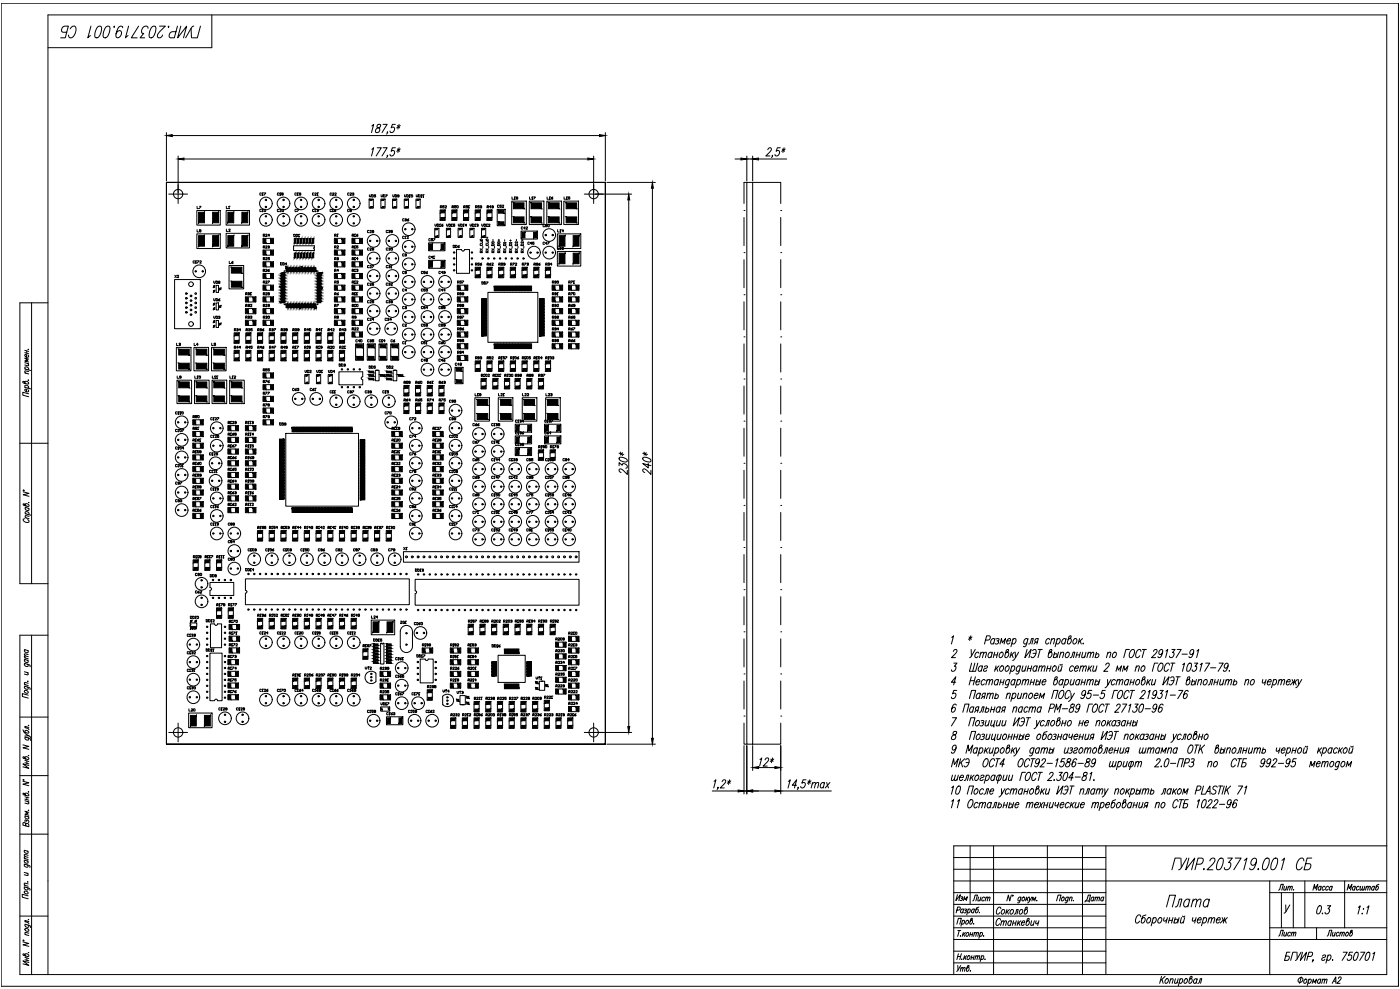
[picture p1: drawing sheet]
<svg xmlns="http://www.w3.org/2000/svg" width="841mm" height="594mm" viewBox="0 0 841 594" stroke-linecap="round" stroke-linejoin="round" font-family="sans-serif">
<defs><g id="words">
<g font-size="11.5">
<text x="35" y="24">ГУИР.203719.001 СБ</text>
<text x="700" y="546">Плата</text>
</g>
<text font-size="11" x="703" y="524">ГУИР.203719.001 СБ</text>
<text font-size="8.8" x="790" y="550">0.3</text>
<g font-size="7.9">
<text x="597" y="550">Соколов</text>
<text x="597" y="557">Станкевич</text>
</g>
<text font-size="7.5" x="651" y="543">Дата</text>
<g font-size="7.1">
<text x="767" y="536">Лит.</text>
<text x="787" y="536">Масса</text>
<text x="808" y="536">Масштаб</text>
<text x="573" y="542">Изм</text>
<text x="583" y="543">Лист</text>
<text x="767" y="563">Лист</text>
<text x="796" y="563">Листов</text>
<text x="574" y="585">Утв.</text>
</g>
</g></defs>
<g fill="#000" stroke="#000" stroke-width=".6">
<path d="M223 120h1zM223 120h1z"/>
<path d="M237 120h1zM237 120h1z"/>
<path d="M244 120h1zM244 120h1z"/>
<path d="M119 127v7l4-7zM123 127v7h-4z"/>
<path d="M128 127v7l3-7zM131 127v7h-3z"/>
<path d="M137 127v7l3-7zM140 127v7h-3z"/>
<path d="M145 127v7l4-7zM149 127v7h-4z"/>
<path d="M223 124v1l1-1zM223 125l1-1v1z"/>
<path d="M230 125h1v-1zM230 124h1l-1 1z"/>
<path d="M230 120h1zM230 120h1h-1z"/>
<path d="M237 124v1l1-1zM237 125l1-1v1z"/>
<path d="M244 124v1l1-1zM244 125l1-1v1z"/>
<path d="M251 125h1v-1zM251 124h1l-1 1z"/>
<path d="M251 120h1zM251 120h1h-1z"/>
<path d="M262 138h1v-1zM262 137h1l-1 1z"/>
<path d="M265 126v2l2-2zM265 128l2-2v2z"/>
<path d="M265 131v1l2-1zM265 132l2-1v1z"/>
<path d="M269 138h1v-1zM269 137h1l-1 1z"/>
<path d="M272 128h2v-2zM272 126h2l-2 2z"/>
<path d="M272 132h2v-1zM272 131h2l-2 1z"/>
<path d="M276 137v1l1-1zM276 138l1-1v1z"/>
<path d="M279 128h2v-2zM279 126h2l-2 2z"/>
<path d="M279 132h2v-1zM279 131h2l-2 1z"/>
<path d="M283 137v1l1-1zM283 138l1-1v1z"/>
<path d="M286 126v2l2-2zM286 128l2-2v2z"/>
<path d="M286 131v1l2-1zM286 132l2-1v1z"/>
<path d="M290 137v1l1-1zM290 138l1-1v1z"/>
<path d="M293 128h2v-2zM293 126h2l-2 2z"/>
<path d="M293 132h2v-1zM293 131h2l-2 1z"/>
<path d="M299 126l4 2v-2zM299 126l4 2h-4z"/>
<path d="M299 133l4 2v-2zM299 133l4 2h-4z"/>
<path d="M308 122v3h7zM308 122h7v3z"/>
<path d="M308 130v4h7zM308 130h7v4z"/>
<path d="M314 140v3l1-3zM315 140v3h-1z"/>
<path d="M319 122v3h6zM319 122h6v3z"/>
<path d="M319 130v4h6zM319 130h6v4z"/>
<path d="M321 140v3l1-3zM322 140v3h-1z"/>
<path d="M330 122v3h6zM330 122h6v3z"/>
<path d="M330 130v4h6zM330 130h6v4z"/>
<path d="M340 122l6 3v-3zM340 122l6 3h-6z"/>
<path d="M340 130l6 4v-4zM340 130l6 4h-6z"/>
<path d="M119 142v6l4-6zM123 142v6h-4z"/>
<path d="M128 142v6l3-6zM131 142v6h-3z"/>
<path d="M140 142l-3 6h3zM137 142h3l-3 6z"/>
<path d="M149 142l-4 6h4zM145 142h4l-4 6z"/>
<path d="M158 151v2h2zM158 151h2v2z"/>
<path d="M158 144v2h2zM158 144h2v2z"/>
<path d="M158 158l2 2v-2zM158 158l2 2h-2z"/>
<path d="M163 151v2h1zM163 151h1v2z"/>
<path d="M163 144v2h1zM163 144h1v2z"/>
<path d="M163 158l1 2v-2zM163 158l1 2h-1z"/>
<path d="M177 152v3l1-3zM178 152v3h-1z"/>
<path d="M177 143v3l1-3zM178 143v3h-1z"/>
<path d="M179 152v3l1-3zM180 152v3h-1z"/>
<path d="M179 143v3l1-3zM180 143v3h-1z"/>
<path d="M180 152v3l1-3zM181 152v3h-1z"/>
<path d="M180 143v3l1-3zM181 143v3h-1z"/>
<path d="M182 152v3l1-3zM183 152v3h-1z"/>
<path d="M182 143v3l1-3zM183 143v3h-1z"/>
<path d="M184 152v3l1-3zM185 152v3h-1z"/>
<path d="M184 143v3l1-3zM185 143v3h-1z"/>
<path d="M186 152v3l1-3zM187 152v3h-1z"/>
<path d="M186 143v3l1-3zM187 143v3h-1z"/>
<path d="M187 152v3l1-3zM188 152v3h-1z"/>
<path d="M187 143v3l1-3zM188 143v3h-1z"/>
<path d="M201 144v2h2zM201 144h2v2z"/>
<path d="M201 158l2 2v-2zM201 158l2 2h-2z"/>
<path d="M201 151l2 2v-2zM201 151l2 2h-2z"/>
<path d="M205 144v2h2zM205 144h2v2z"/>
<path d="M205 158l2 2v-2zM205 158l2 2h-2z"/>
<path d="M205 151l2 2v-2zM205 151l2 2h-2z"/>
<path d="M212 158l1 2v-2zM212 158l1 2h-1z"/>
<path d="M212 151l1 2v-2zM212 151l1 2h-1z"/>
<path d="M212 144l1 2v-2zM212 144l1 2h-1z"/>
<path d="M216 158l1 2v-2zM216 158l1 2h-1z"/>
<path d="M216 151l1 2v-2zM216 151l1 2h-1z"/>
<path d="M216 144l1 2v-2zM216 144l1 2h-1z"/>
<path d="M258 157v3l2-3zM260 157v3h-2z"/>
<path d="M258 147v3l2-3zM260 147v3h-2z"/>
<path d="M262 142h1zM262 142h1h-1z"/>
<path d="M265 157v3l2-3zM267 157v3h-2z"/>
<path d="M265 147v3l2-3zM267 147v3h-2z"/>
<path d="M269 142h1zM269 142h1h-1z"/>
<path d="M276 142h1zM276 142h1z"/>
<path d="M283 142h1zM283 142h1z"/>
<path d="M290 142h1zM290 142h1z"/>
<path d="M336 142v6l3-6zM339 142v6h-3z"/>
<path d="M336 152v6l3-6zM339 152v6h-3z"/>
<path d="M344 142v6l4-6zM348 142v6h-4z"/>
<path d="M344 152v6l4-6zM348 152v6h-4z"/>
<path d="M129 175h-1h1zM128 175h1h-1z"/>
<path d="M129 172l-1 1h1zM128 172h1l-1 1z"/>
<path d="M133 173l-1 1h1zM132 173h1l-1 1z"/>
<path d="M139 169l6 3v-3zM139 169l6 3h-6z"/>
<path d="M139 161l6 3v-3zM139 161l6 3h-6z"/>
<path d="M148 179l1 2v-2zM148 179l1 2h-1z"/>
<path d="M152 179l1 2v-2zM152 179l1 2h-1z"/>
<path d="M158 179l2 2v-2zM158 179l2 2h-2z"/>
<path d="M158 172l2 2v-2zM158 172l2 2h-2z"/>
<path d="M158 165l2 2v-2zM158 165l2 2h-2z"/>
<path d="M163 179l1 2v-2zM163 179l1 2h-1z"/>
<path d="M163 172l1 2v-2zM163 172l1 2h-1z"/>
<path d="M163 165l1 2v-2zM163 165l1 2h-1z"/>
<path d="M168 172l1 1zM168 172l1 1z"/>
<path d="M169 178v1l2-1zM169 179l2-1v1z"/>
<path d="M169 178h2zM169 178h2z"/>
<path d="M169 176h2zM169 176h2z"/>
<path d="M169 175h2zM169 175h2z"/>
<path d="M169 174v1l2-1zM169 175l2-1v1z"/>
<path d="M169 173v1l2-1zM169 174l2-1v1z"/>
<path d="M169 172v1l2-1zM169 173l2-1v1z"/>
<path d="M169 171v1l2-1zM169 172l2-1v1z"/>
<path d="M169 170v1l2-1zM169 171l2-1v1z"/>
<path d="M169 169v1l2-1zM169 170l2-1v1z"/>
<path d="M169 168v1l2-1zM169 169l2-1v1z"/>
<path d="M169 167h2zM169 167h2z"/>
<path d="M169 166h2zM169 166h2z"/>
<path d="M169 164h2zM169 164h2z"/>
<path d="M169 179v1l2-1zM169 180l2-1v1z"/>
<path d="M169 177h2zM169 177h2z"/>
<path d="M169 167v1l2-1zM169 168l2-1v1z"/>
<path d="M169 165h2zM169 165h2z"/>
<path d="M172 161v2zM172 161v2z"/>
<path d="M172 160v1zM172 160v1z"/>
<path d="M173 161v2zM173 161v2z"/>
<path d="M174 161v2zM174 161v2z"/>
<path d="M175 161v2zM175 161v2z"/>
<path d="M175 161v2h1zM175 161h1v2z"/>
<path d="M176 161v2h1zM176 161h1v2z"/>
<path d="M177 161v2h1zM177 161h1v2z"/>
<path d="M178 161v2h1zM178 161h1v2z"/>
<path d="M179 161v2h1zM179 161h1v2z"/>
<path d="M180 161v2h1zM180 161h1v2z"/>
<path d="M181 161v2h1zM181 161h1v2z"/>
<path d="M181 160l1 1zM181 160l1 1z"/>
<path d="M182 161v2h1zM182 161h1v2z"/>
<path d="M183 161v2zM183 161v2z"/>
<path d="M184 161v2zM184 161v2z"/>
<path d="M185 161v2zM185 161v2z"/>
<path d="M186 161v2zM186 161v2z"/>
<path d="M186 161v2h1zM186 161h1v2z"/>
<path d="M187 161v2h1zM187 161h1v2z"/>
<path d="M188 161v2h1zM188 161h1v2z"/>
<path d="M189 161v2h1zM189 161h1v2z"/>
<path d="M191 178h2zM191 178h2z"/>
<path d="M191 178v1l2-1zM191 179l2-1v1z"/>
<path d="M191 175h2zM191 175h2z"/>
<path d="M191 176h2zM191 176h2z"/>
<path d="M191 174v1l2-1zM191 175l2-1v1z"/>
<path d="M191 172v1l2-1zM191 173l2-1v1z"/>
<path d="M191 173v1l2-1zM191 174l2-1v1z"/>
<path d="M191 171v1l2-1zM191 172l2-1v1z"/>
<path d="M191 169v1l2-1zM191 170l2-1v1z"/>
<path d="M191 170v1l2-1zM191 171l2-1v1z"/>
<path d="M191 168v1l2-1zM191 169l2-1v1z"/>
<path d="M191 167h2zM191 167h2z"/>
<path d="M191 166h2zM191 166h2z"/>
<path d="M191 164h2zM191 164h2z"/>
<path d="M191 179v1l2-1zM191 180l2-1v1z"/>
<path d="M191 177h2zM191 177h2z"/>
<path d="M191 167v1l2-1zM191 168l2-1v1z"/>
<path d="M191 165h2zM191 165h2z"/>
<path d="M193 173v1zM193 173v1z"/>
<path d="M201 179l2 2v-2zM201 179l2 2h-2z"/>
<path d="M201 172l2 2v-2zM201 172l2 2h-2z"/>
<path d="M201 165l2 2v-2zM201 165l2 2h-2z"/>
<path d="M205 179l2 2v-2zM205 179l2 2h-2z"/>
<path d="M205 172l2 2v-2zM205 172l2 2h-2z"/>
<path d="M205 165l2 2v-2zM205 165l2 2h-2z"/>
<path d="M212 179l1 2v-2zM212 179l1 2h-1z"/>
<path d="M212 172l1 2v-2zM212 172l1 2h-1z"/>
<path d="M212 165l1 2v-2zM212 165l1 2h-1z"/>
<path d="M216 179l1 2v-2zM216 179l1 2h-1z"/>
<path d="M216 172l1 2v-2zM216 172l1 2h-1z"/>
<path d="M216 165l1 2v-2zM216 165l1 2h-1z"/>
<path d="M275 179l1 2v-2zM275 179l1 2h-1z"/>
<path d="M275 172l1 2v-2zM275 172l1 2h-1z"/>
<path d="M279 179l2 2v-2zM279 179l2 2h-2z"/>
<path d="M279 172l2 2v-2zM279 172l2 2h-2z"/>
<path d="M286 162h2v-1zM286 161h2l-2 1z"/>
<path d="M286 167h2v-2zM286 165h2l-2 2z"/>
<path d="M289 179v1l3-1zM289 180l3-1v1z"/>
<path d="M293 161v1l2-1zM293 162l2-1v1z"/>
<path d="M293 165v2l2-2zM293 167l2-2v2z"/>
<path d="M297 172v3v-3zM297 172v3z"/>
<path d="M298 172v3v-3zM298 172v3z"/>
<path d="M299 172v3v-3zM299 172v3z"/>
<path d="M300 172v3v-3zM300 172v3z"/>
<path d="M301 172v3v-3zM301 172v3z"/>
<path d="M301 172l1 3v-3zM301 172l1 3h-1z"/>
<path d="M300 162h2v-1zM300 161h2l-2 1z"/>
<path d="M300 167h2v-2zM300 165h2l-2 2z"/>
<path d="M302 172l1 3v-3zM302 172l1 3h-1z"/>
<path d="M303 172l1 3v-3zM303 172l1 3h-1z"/>
<path d="M304 172l1 3v-3zM304 172l1 3h-1z"/>
<path d="M305 172l1 3v-3zM305 172l1 3h-1z"/>
<path d="M306 172l1 3v-3zM306 172l1 3h-1z"/>
<path d="M307 172v3v-3zM307 172v3z"/>
<path d="M308 172v3v-3zM308 172v3z"/>
<path d="M307 162h2v-1zM307 161h2l-2 1z"/>
<path d="M307 167h2v-2zM307 165h2l-2 2z"/>
<path d="M309 172v3v-3zM309 172v3z"/>
<path d="M310 172v3v-3zM310 172v3z"/>
<path d="M311 172v3v-3zM311 172v3z"/>
<path d="M312 172v3v-3zM312 172v3z"/>
<path d="M312 172l1 3v-3zM312 172l1 3h-1z"/>
<path d="M313 172l1 3v-3zM313 172l1 3h-1z"/>
<path d="M314 161v1l2-1zM314 162l2-1v1z"/>
<path d="M314 165v2l2-2zM314 167l2-2v2z"/>
<path d="M314 172l1 3v-3zM314 172l1 3h-1z"/>
<path d="M315 172l1 3v-3zM315 172l1 3h-1z"/>
<path d="M316 172l1 3v-3zM316 172l1 3h-1z"/>
<path d="M317 172v3v-3zM317 172v3z"/>
<path d="M318 172v3v-3zM318 172v3z"/>
<path d="M319 172v3v-3zM319 172v3z"/>
<path d="M321 162h2v-1zM321 161h2l-2 1z"/>
<path d="M321 167h2v-2zM321 165h2l-2 2z"/>
<path d="M324 179v1l3-1zM324 180l3-1v1z"/>
<path d="M328 161v1l2-1zM328 162l2-1v1z"/>
<path d="M328 165v2l2-2zM328 167l2-2v2z"/>
<path d="M332 172v2h1zM332 172h1v2z"/>
<path d="M336 172v2h2zM336 172h2v2z"/>
<path d="M342 172v2h1zM342 172h1v2z"/>
<path d="M342 179l1 2v-2zM342 179l1 2h-1z"/>
<path d="M346 172v2h1zM346 172h1v2z"/>
<path d="M346 179l1 2v-2zM346 179l1 2h-1z"/>
<path d="M129 196h-1h1zM128 196h1h-1z"/>
<path d="M129 193l-1 1h1zM128 193h1l-1 1z"/>
<path d="M129 185l-1 1h1zM128 185h1l-1 1z"/>
<path d="M129 182l-1 1h1zM128 182h1l-1 1z"/>
<path d="M133 194l-1 1h1zM132 194h1l-1 1z"/>
<path d="M133 184l-1 1h1zM132 184h1l-1 1z"/>
<path d="M148 193v2h1zM148 193h1v2z"/>
<path d="M148 186l1 2v-2zM148 186l1 2h-1z"/>
<path d="M152 193v2h1zM152 193h1v2z"/>
<path d="M152 186l1 2v-2zM152 186l1 2h-1z"/>
<path d="M158 186l2 2v-2zM158 186l2 2h-2z"/>
<path d="M158 193l2 2v-2zM158 193l2 2h-2z"/>
<path d="M163 186l1 2v-2zM163 186l1 2h-1z"/>
<path d="M163 193l1 2v-2zM163 193l1 2h-1z"/>
<path d="M168 181l1 1zM168 181l1 1z"/>
<path d="M169 181v1l2-1zM169 182l2-1v1z"/>
<path d="M169 180v1l2-1zM169 181l2-1v1z"/>
<path d="M172 183v2zM172 183v2z"/>
<path d="M173 183v2zM173 183v2z"/>
<path d="M174 183v2zM174 183v2z"/>
<path d="M175 183v2zM175 183v2z"/>
<path d="M175 183v2h1zM175 183h1v2z"/>
<path d="M176 183v2h1zM176 183h1v2z"/>
<path d="M177 183v2h1zM177 183h1v2z"/>
<path d="M178 183v2h1zM178 183h1v2z"/>
<path d="M179 183v2h1zM179 183h1v2z"/>
<path d="M180 183v2h1zM180 183h1v2z"/>
<path d="M180 185h1zM180 185h1z"/>
<path d="M181 183v2h1zM181 183h1v2z"/>
<path d="M182 183v2h1zM182 183h1v2z"/>
<path d="M183 183v2zM183 183v2z"/>
<path d="M184 183v2zM184 183v2z"/>
<path d="M185 183v2zM185 183v2z"/>
<path d="M186 183v2zM186 183v2z"/>
<path d="M186 183v2h1zM186 183h1v2z"/>
<path d="M187 183v2h1zM187 183h1v2z"/>
<path d="M188 183v2h1zM188 183h1v2z"/>
<path d="M189 183v2h1zM189 183h1v2z"/>
<path d="M189 185h1zM189 185h1z"/>
<path d="M191 181v1l2-1zM191 182l2-1v1z"/>
<path d="M191 180v1l2-1zM191 181l2-1v1z"/>
<path d="M201 193v2h2zM201 193h2v2z"/>
<path d="M201 186l2 2v-2zM201 186l2 2h-2z"/>
<path d="M205 193v2h2zM205 193h2v2z"/>
<path d="M205 186l2 2v-2zM205 186l2 2h-2z"/>
<path d="M212 193v2h1zM212 193h1v2z"/>
<path d="M212 186l1 2v-2zM212 186l1 2h-1z"/>
<path d="M216 193v2h1zM216 193h1v2z"/>
<path d="M216 186l1 2v-2zM216 186l1 2h-1z"/>
<path d="M275 186v2h1zM275 186h1v2z"/>
<path d="M275 200l1 2v-2zM275 200l1 2h-1z"/>
<path d="M275 193l1 2v-2zM275 193l1 2h-1z"/>
<path d="M279 186v2h2zM279 186h2v2z"/>
<path d="M279 200l2 2v-2zM279 200l2 2h-2z"/>
<path d="M279 193l2 2v-2zM279 193l2 2h-2z"/>
<path d="M289 199h3zM289 199h3z"/>
<path d="M289 198h3zM289 198h3z"/>
<path d="M289 197h3zM289 197h3z"/>
<path d="M289 196h3zM289 196h3z"/>
<path d="M289 195h3zM289 195h3z"/>
<path d="M289 194v1l3-1zM289 195l3-1v1z"/>
<path d="M289 193v1l3-1zM289 194l3-1v1z"/>
<path d="M289 192v1l3-1zM289 193l3-1v1z"/>
<path d="M289 191v1l3-1zM289 192l3-1v1z"/>
<path d="M289 190v1l3-1zM289 191l3-1v1z"/>
<path d="M289 189v1l3-1zM289 190l3-1v1z"/>
<path d="M289 189h3zM289 189h3z"/>
<path d="M289 187h3zM289 187h3z"/>
<path d="M289 186h3zM289 186h3z"/>
<path d="M289 184h3zM289 184h3z"/>
<path d="M289 183v1l3-1zM289 184l3-1v1z"/>
<path d="M289 181v1l3-1zM289 182l3-1v1z"/>
<path d="M289 180v1l3-1zM289 181l3-1v1z"/>
<path d="M289 200h3zM289 200h3z"/>
<path d="M289 188h3zM289 188h3z"/>
<path d="M289 185h3zM289 185h3z"/>
<path d="M289 182v1l3-1zM289 183l3-1v1z"/>
<path d="M324 198h3zM324 198h3z"/>
<path d="M324 199h3zM324 199h3z"/>
<path d="M324 197h3zM324 197h3z"/>
<path d="M324 195h3zM324 195h3z"/>
<path d="M324 196h3zM324 196h3z"/>
<path d="M324 194v1l3-1zM324 195l3-1v1z"/>
<path d="M324 192v1l3-1zM324 193l3-1v1z"/>
<path d="M324 193v1l3-1zM324 194l3-1v1z"/>
<path d="M324 191v1l3-1zM324 192l3-1v1z"/>
<path d="M324 189v1l3-1zM324 190l3-1v1z"/>
<path d="M324 190v1l3-1zM324 191l3-1v1z"/>
<path d="M324 189h3zM324 189h3z"/>
<path d="M324 187h3zM324 187h3z"/>
<path d="M324 186h3zM324 186h3z"/>
<path d="M324 184h3zM324 184h3z"/>
<path d="M324 183v1l3-1zM324 184l3-1v1z"/>
<path d="M324 181v1l3-1zM324 182l3-1v1z"/>
<path d="M324 180v1l3-1zM324 181l3-1v1z"/>
<path d="M324 200h3zM324 200h3z"/>
<path d="M324 188h3zM324 188h3z"/>
<path d="M324 185h3zM324 185h3z"/>
<path d="M324 182v1l3-1zM324 183l3-1v1z"/>
<path d="M332 186v2h1zM332 186h1v2z"/>
<path d="M332 193v2h1zM332 193h1v2z"/>
<path d="M332 179v2h1zM332 179h1v2z"/>
<path d="M332 200l1 2v-2zM332 200l1 2h-1z"/>
<path d="M336 186v2h2zM336 186h2v2z"/>
<path d="M336 193v2h2zM336 193h2v2z"/>
<path d="M336 179v2h2zM336 179h2v2z"/>
<path d="M336 200l2 2v-2zM336 200l2 2h-2z"/>
<path d="M342 193v2h1zM342 193h1v2z"/>
<path d="M342 186l1 2v-2zM342 186l1 2h-1z"/>
<path d="M346 193v2h1zM346 193h1v2z"/>
<path d="M346 186l1 2v-2zM346 186l1 2h-1z"/>
<path d="M107 218l7 4v-4zM107 218l7 4h-7z"/>
<path d="M107 210l7 3v-3zM107 210l7 3h-7z"/>
<path d="M118 218l6 4v-4zM118 218l6 4h-6z"/>
<path d="M118 210l6 3v-3zM118 210l6 3h-6z"/>
<path d="M128 218l7 4v-4zM128 218l7 4h-7z"/>
<path d="M128 210l7 3v-3zM128 210l7 3h-7z"/>
<path d="M141 215v1l2-1zM141 216l2-1v1z"/>
<path d="M141 200v2l2-2zM141 202l2-2v2z"/>
<path d="M141 204v2l2-2zM141 206l2-2v2z"/>
<path d="M141 211v1l2-1zM141 212l2-1v1z"/>
<path d="M148 215v1l2-1zM148 216l2-1v1z"/>
<path d="M148 200v2l2-2zM148 202l2-2v2z"/>
<path d="M148 204v2l2-2zM148 206l2-2v2z"/>
<path d="M148 211v1l2-1zM148 212l2-1v1z"/>
<path d="M155 215v1l2-1zM155 216l2-1v1z"/>
<path d="M155 200v2l2-2zM155 202l2-2v2z"/>
<path d="M155 204v2l2-2zM155 206l2-2v2z"/>
<path d="M155 211v1l2-1zM155 212l2-1v1z"/>
<path d="M162 215v1l2-1zM162 216l2-1v1z"/>
<path d="M162 211v1l2-1zM162 212l2-1v1z"/>
<path d="M162 202h2v-2zM162 200h2l-2 2z"/>
<path d="M162 206h2v-2zM162 204h2l-2 2z"/>
<path d="M169 215v1l2-1zM169 216l2-1v1z"/>
<path d="M169 211v1l2-1zM169 212l2-1v1z"/>
<path d="M169 202h2v-2zM169 200h2l-2 2z"/>
<path d="M169 206h2v-2zM169 204h2l-2 2z"/>
<path d="M176 200v2l2-2zM176 202l2-2v2z"/>
<path d="M176 204v2l2-2zM176 206l2-2v2z"/>
<path d="M176 216h2v-1zM176 215h2l-2 1z"/>
<path d="M176 212h2v-1zM176 211h2l-2 1z"/>
<path d="M183 215v1l2-1zM183 216l2-1v1z"/>
<path d="M183 200v2l2-2zM183 202l2-2v2z"/>
<path d="M183 204v2l2-2zM183 206l2-2v2z"/>
<path d="M183 211v1l2-1zM183 212l2-1v1z"/>
<path d="M190 215v1l2-1zM190 216l2-1v1z"/>
<path d="M190 200v2l2-2zM190 202l2-2v2z"/>
<path d="M190 204v2l2-2zM190 206l2-2v2z"/>
<path d="M190 211v1l2-1zM190 212l2-1v1z"/>
<path d="M197 215v1l3-1zM197 216l3-1v1z"/>
<path d="M197 200v2l3-2zM197 202l3-2v2z"/>
<path d="M197 204v2l3-2zM197 206l3-2v2z"/>
<path d="M197 211v1l3-1zM197 212l3-1v1z"/>
<path d="M204 215v1l3-1zM204 216l3-1v1z"/>
<path d="M204 200v2l3-2zM204 202l3-2v2z"/>
<path d="M204 204v2l3-2zM204 206l3-2v2z"/>
<path d="M204 211v1l3-1zM204 212l3-1v1z"/>
<path d="M212 200v2h1zM212 200h1v2z"/>
<path d="M214 214v2h4zM214 214h4v2z"/>
<path d="M214 207v2h4zM214 207h4v2z"/>
<path d="M216 200v2h1zM216 200h1v2z"/>
<path d="M221 214l4 2v-2zM221 214l4 2h-4z"/>
<path d="M221 207l4 2v-2zM221 207l4 2h-4z"/>
<path d="M228 214l4 2v-2zM228 214l4 2h-4z"/>
<path d="M228 207l4 2v-2zM228 207l4 2h-4z"/>
<path d="M235 214l4 2v-2zM235 214l4 2h-4z"/>
<path d="M235 207l4 2v-2zM235 207l4 2h-4z"/>
<path d="M275 214l1 2v-2zM275 214l1 2h-1z"/>
<path d="M275 207l1 2v-2zM275 207l1 2h-1z"/>
<path d="M279 214l2 2v-2zM279 214l2 2h-2z"/>
<path d="M279 207l2 2v-2zM279 207l2 2h-2z"/>
<path d="M286 217v2l2-2zM286 219l2-2v2z"/>
<path d="M289 201v1l3-1zM289 202l3-1v1z"/>
<path d="M289 200v1l3-1zM289 201l3-1v1z"/>
<path d="M293 217v2l2-2zM293 219l2-2v2z"/>
<path d="M297 207v2v-2zM297 207v2z"/>
<path d="M298 207v2v-2zM298 207v2z"/>
<path d="M299 207v2v-2zM299 207v2z"/>
<path d="M300 217v2l2-2zM300 219l2-2v2z"/>
<path d="M300 207v2v-2zM300 207v2z"/>
<path d="M301 207v2v-2zM301 207v2z"/>
<path d="M301 207l1 2v-2zM301 207l1 2h-1z"/>
<path d="M302 207l1 2v-2zM302 207l1 2h-1z"/>
<path d="M303 207l1 2v-2zM303 207l1 2h-1z"/>
<path d="M304 207l1 2v-2zM304 207l1 2h-1z"/>
<path d="M305 207l1 2v-2zM305 207l1 2h-1z"/>
<path d="M306 207l1 2v-2zM306 207l1 2h-1z"/>
<path d="M307 217v2l2-2zM307 219l2-2v2z"/>
<path d="M307 207v2v-2zM307 207v2z"/>
<path d="M308 207v2v-2zM308 207v2z"/>
<path d="M309 207v2v-2zM309 207v2z"/>
<path d="M310 207v2v-2zM310 207v2z"/>
<path d="M311 207v2v-2zM311 207v2z"/>
<path d="M312 207v2v-2zM312 207v2z"/>
<path d="M312 207l1 2v-2zM312 207l1 2h-1z"/>
<path d="M313 207l1 2v-2zM313 207l1 2h-1z"/>
<path d="M314 217v2l2-2zM314 219l2-2v2z"/>
<path d="M314 207l1 2v-2zM314 207l1 2h-1z"/>
<path d="M315 207l1 2v-2zM315 207l1 2h-1z"/>
<path d="M316 207l1 2v-2zM316 207l1 2h-1z"/>
<path d="M317 207v2v-2zM317 207v2z"/>
<path d="M318 207v2v-2zM318 207v2z"/>
<path d="M319 207v2v-2zM319 207v2z"/>
<path d="M321 219h2v-2zM321 217h2l-2 2z"/>
<path d="M324 201v1l3-1zM324 202l3-1v1z"/>
<path d="M324 200v1l3-1zM324 201l3-1v1z"/>
<path d="M328 217v2l2-2zM328 219l2-2v2z"/>
<path d="M332 207l1 2v-2zM332 207l1 2h-1z"/>
<path d="M336 207l2 2v-2zM336 207l2 2h-2z"/>
<path d="M342 200v2h1zM342 200h1v2z"/>
<path d="M342 207v2h1zM342 207h1v2z"/>
<path d="M346 200v2h1zM346 200h1v2z"/>
<path d="M346 207v2h1zM346 207h1v2z"/>
<path d="M107 229v4h7zM107 229h7v4z"/>
<path d="M118 229v4h6zM118 229h6v4z"/>
<path d="M128 229v4h7zM128 229h7v4z"/>
<path d="M139 229v4h6zM139 229h6v4z"/>
<path d="M158 231v3h2zM158 231h2v3z"/>
<path d="M158 224v3h2zM158 224h2v3z"/>
<path d="M163 231v3h1zM163 231h1v3z"/>
<path d="M163 224v3h1zM163 224h1v3z"/>
<path d="M184 230h1zM184 230h1h-1z"/>
<path d="M184 226h1v-1zM184 225h1l-1 1z"/>
<path d="M191 230h1zM191 230h1h-1z"/>
<path d="M191 226h1v-1zM191 225h1l-1 1z"/>
<path d="M198 230h1zM198 230h1h-1z"/>
<path d="M198 226h1v-1zM198 225h1l-1 1z"/>
<path d="M222 223v1h2zM222 223h2v1z"/>
<path d="M222 227v1h2zM222 227h2v1z"/>
<path d="M222 225v1h2zM222 225h2v1z"/>
<path d="M229 225v1h2zM229 225h2v1z"/>
<path d="M232 223v1h3zM232 223h3v1z"/>
<path d="M232 227v1h3zM232 227h3v1z"/>
<path d="M232 225v1h3zM232 225h3v1z"/>
<path d="M239 225v1h3zM239 225h3v1z"/>
<path d="M243 233h2v-1zM243 232h2l-2 1z"/>
<path d="M243 238h2v-2zM243 236h2l-2 2z"/>
<path d="M250 233h2v-1zM250 232h2l-2 1z"/>
<path d="M250 238h2v-2zM250 236h2l-2 2z"/>
<path d="M257 233h2v-1zM257 232h2l-2 1z"/>
<path d="M257 238h2v-2zM257 236h2l-2 2z"/>
<path d="M264 233h2v-1zM264 232h2l-2 1z"/>
<path d="M264 238h2v-2zM264 236h2l-2 2z"/>
<path d="M274 228l3 2v-2zM274 228l3 2h-3z"/>
<path d="M274 221l3 2v-2zM274 221l3 2h-3z"/>
<path d="M286 221v2l2-2zM286 223l2-2v2z"/>
<path d="M289 233h3v-1zM289 232h3l-3 1z"/>
<path d="M289 229h3v-1zM289 228h3l-3 1z"/>
<path d="M293 221v2l2-2zM293 223l2-2v2z"/>
<path d="M287 240l6 3v-3zM287 240l6 3h-6z"/>
<path d="M296 233h3v-1zM296 232h3l-3 1z"/>
<path d="M296 229h3v-1zM296 228h3l-3 1z"/>
<path d="M300 221v2l2-2zM300 223l2-2v2z"/>
<path d="M303 232v1l3-1zM303 233l3-1v1z"/>
<path d="M303 228v1l3-1zM303 229l3-1v1z"/>
<path d="M307 221v2l2-2zM307 223l2-2v2z"/>
<path d="M301 240l6 3v-3zM301 240l6 3h-6z"/>
<path d="M310 233h2v-1zM310 232h2l-2 1z"/>
<path d="M310 229h2v-1zM310 228h2l-2 1z"/>
<path d="M314 221v2l2-2zM314 223l2-2v2z"/>
<path d="M317 233h2v-1zM317 232h2l-2 1z"/>
<path d="M317 229h2v-1zM317 228h2l-2 1z"/>
<path d="M321 223h2v-2zM321 221h2l-2 2z"/>
<path d="M324 232v1l2-1zM324 233l2-1v1z"/>
<path d="M324 228v1l2-1zM324 229l2-1v1z"/>
<path d="M328 221v2l2-2zM328 223l2-2v2z"/>
<path d="M107 238v3h7zM107 238h7v3z"/>
<path d="M116 253v2h2zM116 253h2v2z"/>
<path d="M118 238v3h6zM118 238h6v3z"/>
<path d="M120 253v2h2zM120 253h2v2z"/>
<path d="M128 238v3h7zM128 238h7v3z"/>
<path d="M137 256l2 2v-2zM137 256l2 2h-2z"/>
<path d="M139 238v3h6zM139 238h6v3z"/>
<path d="M141 256l2 2v-2zM141 256l2 2h-2z"/>
<path d="M148 256l1 2v-2zM148 256l1 2h-1z"/>
<path d="M152 256l1 2v-2zM152 256l1 2h-1z"/>
<path d="M158 246v2h2zM158 246h2v2z"/>
<path d="M158 238v3h2zM158 238h2v3z"/>
<path d="M158 253l2 2v-2zM158 253l2 2h-2z"/>
<path d="M163 246v2h1zM163 246h1v2z"/>
<path d="M163 238v3h1zM163 238h1v3z"/>
<path d="M163 253l1 2v-2zM163 253l1 2h-1z"/>
<path d="M175 257v2h1zM175 257h1v2z"/>
<path d="M176 257v2h1zM176 257h1v2z"/>
<path d="M177 257v2h1zM177 257h1v2z"/>
<path d="M178 257v2h1zM178 257h1v2z"/>
<path d="M179 257v2h1zM179 257h1v2z"/>
<path d="M180 257v2h1zM180 257h1v2z"/>
<path d="M181 257v2zM181 257v2z"/>
<path d="M182 257v2zM182 257v2z"/>
<path d="M183 257v2zM183 257v2z"/>
<path d="M184 257v2zM184 257v2z"/>
<path d="M185 257v2zM185 257v2z"/>
<path d="M186 257v2zM186 257v2z"/>
<path d="M186 257v2h1zM186 257h1v2z"/>
<path d="M187 257v2h1zM187 257h1v2z"/>
<path d="M188 257v2h1zM188 257h1v2z"/>
<path d="M189 257v2h1zM189 257h1v2z"/>
<path d="M190 257v2h1zM190 257h1v2z"/>
<path d="M191 257v2zM191 257v2z"/>
<path d="M192 257v2zM192 257v2z"/>
<path d="M193 257v2zM193 257v2z"/>
<path d="M194 257v2zM194 257v2z"/>
<path d="M195 257v2zM195 257v2z"/>
<path d="M196 257v2zM196 257v2z"/>
<path d="M196 257v2h1zM196 257h1v2z"/>
<path d="M197 257v2h1zM197 257h1v2z"/>
<path d="M198 257v2h1zM198 257h1v2z"/>
<path d="M199 257v2h1zM199 257h1v2z"/>
<path d="M200 257v2h1zM200 257h1v2z"/>
<path d="M201 257v2h1zM201 257h1v2z"/>
<path d="M202 257v2zM202 257v2z"/>
<path d="M203 257v2zM203 257v2z"/>
<path d="M204 257v2zM204 257v2z"/>
<path d="M205 257v2zM205 257v2z"/>
<path d="M206 257v2zM206 257v2z"/>
<path d="M207 257v2zM207 257v2z"/>
<path d="M207 257v2h1zM207 257h1v2z"/>
<path d="M208 257v2h1zM208 257h1v2z"/>
<path d="M209 257v2h1zM209 257h1v2z"/>
<path d="M210 257v2h1zM210 257h1v2z"/>
<path d="M211 257v2h1zM211 257h1v2z"/>
<path d="M243 248h2v-1zM243 247h2l-2 1z"/>
<path d="M243 244h2v-2zM243 242h2l-2 2z"/>
<path d="M250 248h2v-1zM250 247h2l-2 1z"/>
<path d="M250 244h2v-2zM250 242h2l-2 2z"/>
<path d="M257 248h2v-1zM257 247h2l-2 1z"/>
<path d="M257 244h2v-2zM257 242h2l-2 2z"/>
<path d="M264 248h2v-1zM264 247h2l-2 1z"/>
<path d="M264 244h2v-2zM264 242h2l-2 2z"/>
<path d="M287 248l6 4v-4zM287 248l6 4h-6z"/>
<path d="M301 248l6 4v-4zM301 248l6 4h-6z"/>
<path d="M310 256v3l2-3zM312 256v3h-2z"/>
<path d="M315 248v4h6zM315 248h6v4z"/>
<path d="M315 240v3h6zM315 240h6v3z"/>
<path d="M317 256v3l2-3zM319 256v3h-2z"/>
<path d="M329 248v4h6zM329 248h6v4z"/>
<path d="M329 240v3h6zM329 240h6v3z"/>
<path d="M329 256l-1 3h1zM328 256h1l-1 3z"/>
<path d="M336 256l-1 3h1zM335 256h1l-1 3z"/>
<path d="M116 260v2h2zM116 260h2v2z"/>
<path d="M116 274v2h2zM116 274h2v2z"/>
<path d="M116 267v2h2zM116 267h2v2z"/>
<path d="M120 260v2h2zM120 260h2v2z"/>
<path d="M120 274v2h2zM120 274h2v2z"/>
<path d="M120 267v2h2zM120 267h2v2z"/>
<path d="M137 277v2h2zM137 277h2v2z"/>
<path d="M137 270v2h2zM137 270h2v2z"/>
<path d="M137 263v2h2zM137 263h2v2z"/>
<path d="M141 277v2h2zM141 277h2v2z"/>
<path d="M141 270v2h2zM141 270h2v2z"/>
<path d="M141 263v2h2zM141 263h2v2z"/>
<path d="M148 277l1 2v-2zM148 277l1 2h-1z"/>
<path d="M148 270l1 2v-2zM148 270l1 2h-1z"/>
<path d="M148 263l1 2v-2zM148 263l1 2h-1z"/>
<path d="M152 277l1 2v-2zM152 277l1 2h-1z"/>
<path d="M152 270l1 2v-2zM152 270l1 2h-1z"/>
<path d="M152 263l1 2v-2zM152 263l1 2h-1z"/>
<path d="M168 279h3v-1zM168 278h3l-3 1z"/>
<path d="M168 278h3v-1zM168 277h3l-3 1z"/>
<path d="M168 276h3zM168 276h3h-3z"/>
<path d="M168 274h3zM168 274h3h-3z"/>
<path d="M168 275h3zM168 275h3h-3z"/>
<path d="M168 273h3zM168 273h3h-3z"/>
<path d="M168 272h3zM168 272h3h-3z"/>
<path d="M168 272h3v-1zM168 271h3l-3 1z"/>
<path d="M168 271h3v-1zM168 270h3l-3 1z"/>
<path d="M168 270h3v-1zM168 269h3l-3 1z"/>
<path d="M168 269h3v-1zM168 268h3l-3 1z"/>
<path d="M168 268h3v-1zM168 267h3l-3 1z"/>
<path d="M168 267h3zM168 267h3h-3z"/>
<path d="M168 266h3zM168 266h3h-3z"/>
<path d="M168 265h3zM168 265h3h-3z"/>
<path d="M168 264h3zM168 264h3h-3z"/>
<path d="M168 280h3v-1zM168 279h3l-3 1z"/>
<path d="M168 277h3zM168 277h3h-3z"/>
<path d="M216 278h3zM216 278h3h-3z"/>
<path d="M216 279h3zM216 279h3h-3z"/>
<path d="M216 277h3zM216 277h3h-3z"/>
<path d="M216 276h3v-1zM216 275h3l-3 1z"/>
<path d="M216 276h3zM216 276h3h-3z"/>
<path d="M216 275h3v-1zM216 274h3l-3 1z"/>
<path d="M216 273h3v-1zM216 272h3l-3 1z"/>
<path d="M216 274h3v-1zM216 273h3l-3 1z"/>
<path d="M216 272h3v-1zM216 271h3l-3 1z"/>
<path d="M216 270h3zM216 270h3h-3z"/>
<path d="M216 269h3zM216 269h3h-3z"/>
<path d="M216 267h3zM216 267h3h-3z"/>
<path d="M216 266h3zM216 266h3h-3z"/>
<path d="M216 265h3v-1zM216 264h3l-3 1z"/>
<path d="M216 271h3zM216 271h3h-3z"/>
<path d="M216 268h3zM216 268h3h-3z"/>
<path d="M216 266h3v-1zM216 265h3l-3 1z"/>
<path d="M236 260v2h1zM236 260h1v2z"/>
<path d="M236 274v2h1zM236 274h1v2z"/>
<path d="M236 267v2h1zM236 267h1v2z"/>
<path d="M240 260v2h1zM240 260h1v2z"/>
<path d="M240 274v2h1zM240 274h1v2z"/>
<path d="M240 267v2h1zM240 267h1v2z"/>
<path d="M260 260v2h2zM260 260h2v2z"/>
<path d="M260 274v2h2zM260 274h2v2z"/>
<path d="M260 267v2h2zM260 267h2v2z"/>
<path d="M265 260v2h1zM265 260h1v2z"/>
<path d="M265 274v2h1zM265 274h1v2z"/>
<path d="M265 267v2h1zM265 267h1v2z"/>
<path d="M310 270v3l2-3zM312 270v3h-2z"/>
<path d="M310 263v3l2-3zM312 263v3h-2z"/>
<path d="M317 270v3l2-3zM319 270v3h-2z"/>
<path d="M317 263v3l2-3zM319 263v3h-2z"/>
<path d="M324 275v1l2-1zM324 276l2-1v1z"/>
<path d="M324 271v1l2-1zM324 272l2-1v1z"/>
<path d="M329 263l-1 3h1zM328 263h1l-1 3z"/>
<path d="M331 276h2v-1zM331 275h2l-2 1z"/>
<path d="M331 272h2v-1zM331 271h2l-2 1z"/>
<path d="M336 263l-1 3h1zM335 263h1l-1 3z"/>
<path d="M116 295v2h2zM116 295h2v2z"/>
<path d="M116 288v2h2zM116 288h2v2z"/>
<path d="M116 281v2h2zM116 281h2v2z"/>
<path d="M120 295v2h2zM120 295h2v2z"/>
<path d="M120 288v2h2zM120 288h2v2z"/>
<path d="M120 281v2h2zM120 281h2v2z"/>
<path d="M137 291v2h2zM137 291h2v2z"/>
<path d="M137 284v2h2zM137 284h2v2z"/>
<path d="M141 291v2h2zM141 291h2v2z"/>
<path d="M141 284v2h2zM141 284h2v2z"/>
<path d="M148 284v2h1zM148 284h1v2z"/>
<path d="M148 291l1 2v-2zM148 291l1 2h-1z"/>
<path d="M152 284v2h1zM152 284h1v2z"/>
<path d="M152 291l1 2v-2zM152 291l1 2h-1z"/>
<path d="M168 299h3v-1zM168 298h3l-3 1z"/>
<path d="M168 298h3zM168 298h3h-3z"/>
<path d="M168 296h3zM168 296h3h-3z"/>
<path d="M168 295h3zM168 295h3h-3z"/>
<path d="M168 294h3zM168 294h3h-3z"/>
<path d="M168 294h3v-1zM168 293h3l-3 1z"/>
<path d="M168 293h3v-1zM168 292h3l-3 1z"/>
<path d="M168 292h3v-1zM168 291h3l-3 1z"/>
<path d="M168 291h3v-1zM168 290h3l-3 1z"/>
<path d="M168 290h3v-1zM168 289h3l-3 1z"/>
<path d="M168 289h3v-1zM168 288h3l-3 1z"/>
<path d="M168 288h3zM168 288h3h-3z"/>
<path d="M168 287h3zM168 287h3h-3z"/>
<path d="M168 286h3zM168 286h3h-3z"/>
<path d="M168 284h3zM168 284h3h-3z"/>
<path d="M168 283h3zM168 283h3h-3z"/>
<path d="M168 282h3v-1zM168 281h3l-3 1z"/>
<path d="M168 281h3v-1zM168 280h3l-3 1z"/>
<path d="M168 300h3v-1zM168 299h3l-3 1z"/>
<path d="M168 297h3zM168 297h3h-3z"/>
<path d="M168 285h3zM168 285h3h-3z"/>
<path d="M168 283h3v-1zM168 282h3l-3 1z"/>
<path d="M216 298h3zM216 298h3h-3z"/>
<path d="M216 299h3zM216 299h3h-3z"/>
<path d="M216 298h3v-1zM216 297h3l-3 1z"/>
<path d="M216 296h3v-1zM216 295h3l-3 1z"/>
<path d="M216 297h3v-1zM216 296h3l-3 1z"/>
<path d="M216 295h3v-1zM216 294h3l-3 1z"/>
<path d="M216 293h3v-1zM216 292h3l-3 1z"/>
<path d="M216 292h3zM216 292h3h-3z"/>
<path d="M216 290h3zM216 290h3h-3z"/>
<path d="M216 289h3zM216 289h3h-3z"/>
<path d="M216 287h3zM216 287h3h-3z"/>
<path d="M216 287h3v-1zM216 286h3l-3 1z"/>
<path d="M216 285h3v-1zM216 284h3l-3 1z"/>
<path d="M216 283h3v-1zM216 282h3l-3 1z"/>
<path d="M216 284h3v-1zM216 283h3l-3 1z"/>
<path d="M216 281h3zM216 281h3h-3z"/>
<path d="M216 282h3v-1zM216 281h3l-3 1z"/>
<path d="M216 280h3zM216 280h3h-3z"/>
<path d="M216 294h3v-1zM216 293h3l-3 1z"/>
<path d="M216 291h3zM216 291h3h-3z"/>
<path d="M216 288h3zM216 288h3h-3z"/>
<path d="M216 286h3v-1zM216 285h3l-3 1z"/>
<path d="M236 295v2h1zM236 295h1v2z"/>
<path d="M236 288v2h1zM236 288h1v2z"/>
<path d="M236 281v2h1zM236 281h1v2z"/>
<path d="M240 295v2h1zM240 295h1v2z"/>
<path d="M240 288v2h1zM240 288h1v2z"/>
<path d="M240 281v2h1zM240 281h1v2z"/>
<path d="M260 295v2h2zM260 295h2v2z"/>
<path d="M260 288v2h2zM260 288h2v2z"/>
<path d="M260 281v2h2zM260 281h2v2z"/>
<path d="M265 295v2h1zM265 295h1v2z"/>
<path d="M265 288v2h1zM265 288h1v2z"/>
<path d="M265 281v2h1zM265 281h1v2z"/>
<path d="M116 309v2h2zM116 309h2v2z"/>
<path d="M116 302v2h2zM116 302h2v2z"/>
<path d="M120 309v2h2zM120 309h2v2z"/>
<path d="M120 302v2h2zM120 302h2v2z"/>
<path d="M137 305v3h2zM137 305h2v3z"/>
<path d="M137 298v3h2zM137 298h2v3z"/>
<path d="M141 305v3h2zM141 305h2v3z"/>
<path d="M141 298v3h2zM141 298h2v3z"/>
<path d="M148 305v3h1zM148 305h1v3z"/>
<path d="M148 298v3h1zM148 298h1v3z"/>
<path d="M152 305v3h1zM152 305h1v3z"/>
<path d="M152 298v3h1zM152 298h1v3z"/>
<path d="M175 305v3h1zM175 305h1v3z"/>
<path d="M176 305v3h1zM176 305h1v3z"/>
<path d="M177 305v3h1zM177 305h1v3z"/>
<path d="M178 305v3h1zM178 305h1v3z"/>
<path d="M179 305v3h1zM179 305h1v3z"/>
<path d="M180 305v3h1zM180 305h1v3z"/>
<path d="M181 305v3zM181 305v3z"/>
<path d="M182 305v3zM182 305v3z"/>
<path d="M183 305v3zM183 305v3z"/>
<path d="M184 305v3zM184 305v3z"/>
<path d="M185 305v3zM185 305v3z"/>
<path d="M186 305v3zM186 305v3z"/>
<path d="M186 305v3h1zM186 305h1v3z"/>
<path d="M187 305v3h1zM187 305h1v3z"/>
<path d="M188 305v3h1zM188 305h1v3z"/>
<path d="M189 305v3h1zM189 305h1v3z"/>
<path d="M190 305v3h1zM190 305h1v3z"/>
<path d="M191 305v3zM191 305v3z"/>
<path d="M192 305v3zM192 305v3z"/>
<path d="M193 305v3zM193 305v3z"/>
<path d="M194 305v3zM194 305v3z"/>
<path d="M195 305v3zM195 305v3z"/>
<path d="M196 305v3zM196 305v3z"/>
<path d="M196 305v3h1zM196 305h1v3z"/>
<path d="M197 305v3h1zM197 305h1v3z"/>
<path d="M198 305v3h1zM198 305h1v3z"/>
<path d="M199 305v3h1zM199 305h1v3z"/>
<path d="M200 305v3h1zM200 305h1v3z"/>
<path d="M201 305v3h1zM201 305h1v3z"/>
<path d="M202 305v3zM202 305v3z"/>
<path d="M203 305v3zM203 305v3z"/>
<path d="M204 305v3zM204 305v3z"/>
<path d="M205 305v3zM205 305v3z"/>
<path d="M206 305v3zM206 305v3z"/>
<path d="M207 305v3zM207 305v3z"/>
<path d="M207 305v3h1zM207 305h1v3z"/>
<path d="M208 305v3h1zM208 305h1v3z"/>
<path d="M209 305v3h1zM209 305h1v3z"/>
<path d="M210 305v3h1zM210 305h1v3z"/>
<path d="M211 305v3h1zM211 305h1v3z"/>
<path d="M216 300h3zM216 300h3h-3z"/>
<path d="M236 309v2h1zM236 309h1v2z"/>
<path d="M236 302v2h1zM236 302h1v2z"/>
<path d="M240 309v2h1zM240 309h1v2z"/>
<path d="M240 302v2h1zM240 302h1v2z"/>
<path d="M260 309v2h2zM260 309h2v2z"/>
<path d="M260 302v2h2zM260 302h2v2z"/>
<path d="M265 309v2h1zM265 309h1v2z"/>
<path d="M265 302v2h1zM265 302h1v2z"/>
<path d="M116 337v1l3-1zM116 338l3-1v1z"/>
<path d="M123 338h3v-1zM123 337h3l-3 1z"/>
<path d="M130 338h3v-1zM130 337h3l-3 1z"/>
<path d="M155 325h2v-2zM155 323h2l-2 2z"/>
<path d="M155 320h2v-1zM155 319h2l-2 1z"/>
<path d="M162 325h2v-2zM162 323h2l-2 2z"/>
<path d="M162 320h2v-1zM162 319h2l-2 1z"/>
<path d="M169 325h2v-2zM169 323h2l-2 2z"/>
<path d="M169 320h2v-1zM169 319h2l-2 1z"/>
<path d="M176 325h2v-2zM176 323h2l-2 2z"/>
<path d="M176 320h2v-1zM176 319h2l-2 1z"/>
<path d="M183 325h2v-2zM183 323h2l-2 2z"/>
<path d="M183 320h2v-1zM183 319h2l-2 1z"/>
<path d="M190 325h2v-2zM190 323h2l-2 2z"/>
<path d="M190 320h2v-1zM190 319h2l-2 1z"/>
<path d="M197 325h3v-2zM197 323h3l-3 2z"/>
<path d="M197 320h3v-1zM197 319h3l-3 1z"/>
<path d="M204 325h3v-2zM204 323h3l-3 2z"/>
<path d="M204 320h3v-1zM204 319h3l-3 1z"/>
<path d="M211 325h3v-2zM211 323h3l-3 2z"/>
<path d="M211 320h3v-1zM211 319h3l-3 1z"/>
<path d="M218 325h3v-2zM218 323h3l-3 2z"/>
<path d="M218 320h3v-1zM218 319h3l-3 1z"/>
<path d="M225 325h3v-2zM225 323h3l-3 2z"/>
<path d="M225 320h3v-1zM225 319h3l-3 1z"/>
<path d="M232 325h3v-2zM232 323h3l-3 2z"/>
<path d="M232 320h3v-1zM232 319h3l-3 1z"/>
<path d="M116 341v1l3-1zM116 342l3-1v1z"/>
<path d="M123 342h3v-1zM123 341h3l-3 1z"/>
<path d="M130 342h3v-1zM130 341h3l-3 1z"/>
<path d="M115 377v1zM115 377v1z"/>
<path d="M115 373v1zM115 373v1z"/>
<path d="M117 377l-1 1h1zM116 377h1l-1 1z"/>
<path d="M118 377l-1 1h1zM117 377h1l-1 1z"/>
<path d="M118 373l-1 1h1zM117 373h1l-1 1z"/>
<path d="M130 367h3v-2zM130 365h3l-3 2z"/>
<path d="M130 371h3v-1zM130 370h3l-3 1z"/>
<path d="M138 365v2l2-2zM138 367l2-2v2z"/>
<path d="M138 370v1l2-1zM138 371l2-1v1z"/>
<path d="M138 376l1 2v-2zM138 376l1 2h-1z"/>
<path d="M142 376l2 2v-2zM142 376l2 2h-2z"/>
<path d="M155 373h2v-1zM155 372h2l-2 1z"/>
<path d="M155 377h2v-1zM155 376h2l-2 1z"/>
<path d="M162 373h2v-1zM162 372h2l-2 1z"/>
<path d="M162 377h2v-1zM162 376h2l-2 1z"/>
<path d="M169 373h2v-1zM169 372h2l-2 1z"/>
<path d="M169 377h2v-1zM169 376h2l-2 1z"/>
<path d="M176 373h2v-1zM176 372h2l-2 1z"/>
<path d="M176 377h2v-1zM176 376h2l-2 1z"/>
<path d="M183 373h2v-1zM183 372h2l-2 1z"/>
<path d="M183 377h2v-1zM183 376h2l-2 1z"/>
<path d="M190 373h2v-1zM190 372h2l-2 1z"/>
<path d="M190 377h2v-1zM190 376h2l-2 1z"/>
<path d="M197 373h3v-1zM197 372h3l-3 1z"/>
<path d="M197 377h3v-1zM197 376h3l-3 1z"/>
<path d="M204 373h3v-1zM204 372h3l-3 1z"/>
<path d="M204 377h3v-1zM204 376h3l-3 1z"/>
<path d="M211 373h3v-1zM211 372h3l-3 1z"/>
<path d="M211 377h3v-1zM211 376h3l-3 1z"/>
<path d="M224 374v6l4-6zM228 374v6h-4z"/>
<path d="M233 374v6l3-6zM236 374v6h-3z"/>
<path d="M282 377h2v-2zM282 375h2l-2 2z"/>
<path d="M289 377h2v-2zM289 375h2l-2 2z"/>
<path d="M296 377h2v-2zM296 375h2l-2 2z"/>
<path d="M303 377h2v-2zM303 375h2l-2 2z"/>
<path d="M310 377h2v-2zM310 375h2l-2 2z"/>
<path d="M317 377h2v-2zM317 375h2l-2 2z"/>
<path d="M324 377h2v-2zM324 375h2l-2 2z"/>
<path d="M331 377h2v-2zM331 375h2l-2 2z"/>
<path d="M137 397v2h2zM137 397h2v2z"/>
<path d="M138 383l1 2v-2zM138 383l1 2h-1z"/>
<path d="M138 390l1 2v-2zM138 390l1 2h-1z"/>
<path d="M141 397v2h2zM141 397h2v2z"/>
<path d="M142 383l2 2v-2zM142 383l2 2h-2z"/>
<path d="M142 390l2 2v-2zM142 390l2 2h-2z"/>
<path d="M218 396h3v-2zM218 394h3l-3 2z"/>
<path d="M218 391h3v-1zM218 390h3l-3 1z"/>
<path d="M224 397v1h3zM224 397h3v1z"/>
<path d="M224 394v1h3zM224 394h3v1z"/>
<path d="M224 392v1h3zM224 392h3v1z"/>
<path d="M224 389v1h3zM224 389h3v1z"/>
<path d="M224 387v1h3zM224 387h3v1z"/>
<path d="M224 396v1h3zM224 396h3v1z"/>
<path d="M224 390v1h3zM224 390h3v1z"/>
<path d="M232 397v1h3zM232 397h3v1z"/>
<path d="M232 394v1h3zM232 394h3v1z"/>
<path d="M232 392v1h3zM232 392h3v1z"/>
<path d="M232 389v1h3zM232 389h3v1z"/>
<path d="M232 387v1h3zM232 387h3v1z"/>
<path d="M232 396v1h3zM232 396h3v1z"/>
<path d="M232 390v1h3zM232 390h3v1z"/>
<path d="M254 390v2h1zM254 390h1v2z"/>
<path d="M258 390v2h2zM258 390h2v2z"/>
<path d="M271 397l1 2v-2zM271 397l1 2h-1z"/>
<path d="M271 390l1 2v-2zM271 390l1 2h-1z"/>
<path d="M275 397l1 2v-2zM275 397l1 2h-1z"/>
<path d="M275 390l1 2v-2zM275 390l1 2h-1z"/>
<path d="M281 397v2h2zM281 397h2v2z"/>
<path d="M281 390v2h2zM281 390h2v2z"/>
<path d="M282 381h2v-1zM282 380h2l-2 1z"/>
<path d="M286 397v2h1zM286 397h1v2z"/>
<path d="M286 390v2h1zM286 390h1v2z"/>
<path d="M289 381h2v-1zM289 380h2l-2 1z"/>
<path d="M296 381h2v-1zM296 380h2l-2 1z"/>
<path d="M295 399h3v-1zM295 398h3l-3 1z"/>
<path d="M295 398h3v-1zM295 397h3l-3 1z"/>
<path d="M295 400h3v-1zM295 399h3l-3 1z"/>
<path d="M303 390v3v-3zM303 390v3z"/>
<path d="M304 390v3v-3zM304 390v3z"/>
<path d="M303 381h2v-1zM303 380h2l-2 1z"/>
<path d="M305 390v3v-3zM305 390v3z"/>
<path d="M306 390v3v-3zM306 390v3z"/>
<path d="M307 390v3v-3zM307 390v3z"/>
<path d="M308 390v3v-3zM308 390v3z"/>
<path d="M308 390l1 3v-3zM308 390l1 3h-1z"/>
<path d="M309 390l1 3v-3zM309 390l1 3h-1z"/>
<path d="M310 390l1 3v-3zM310 390l1 3h-1z"/>
<path d="M311 390l1 3v-3zM311 390l1 3h-1z"/>
<path d="M310 381h2v-1zM310 380h2l-2 1z"/>
<path d="M317 381h2v-1zM317 380h2l-2 1z"/>
<path d="M316 399h3v-1zM316 398h3l-3 1z"/>
<path d="M316 398h3v-1zM316 397h3l-3 1z"/>
<path d="M316 400h3v-1zM316 399h3l-3 1z"/>
<path d="M324 381h2v-1zM324 380h2l-2 1z"/>
<path d="M331 381h2v-1zM331 380h2l-2 1z"/>
<path d="M334 386v2h2zM334 386h2v2z"/>
<path d="M334 393v2h2zM334 393h2v2z"/>
<path d="M338 386v2h2zM338 386h2v2z"/>
<path d="M338 393v2h2zM338 393h2v2z"/>
<path d="M342 397v2h1zM342 397h1v2z"/>
<path d="M342 383v2h1zM342 383h1v2z"/>
<path d="M342 390v2h1zM342 390h1v2z"/>
<path d="M346 397v2h1zM346 397h1v2z"/>
<path d="M346 383v2h1zM346 383h1v2z"/>
<path d="M346 390v2h1zM346 390h1v2z"/>
<path d="M137 411l2 2v-2zM137 411l2 2h-2z"/>
<path d="M137 404l2 2v-2zM137 404l2 2h-2z"/>
<path d="M137 418l2 2v-2zM137 418l2 2h-2z"/>
<path d="M141 411l2 2v-2zM141 411l2 2h-2z"/>
<path d="M141 404l2 2v-2zM141 404l2 2h-2z"/>
<path d="M141 418l2 2v-2zM141 418l2 2h-2z"/>
<path d="M176 413h2v-1zM176 412h2l-2 1z"/>
<path d="M176 409h2v-1zM176 408h2l-2 1z"/>
<path d="M183 413h2v-1zM183 412h2l-2 1z"/>
<path d="M183 409h2v-1zM183 408h2l-2 1z"/>
<path d="M190 413h2v-1zM190 412h2l-2 1z"/>
<path d="M190 409h2v-1zM190 408h2l-2 1z"/>
<path d="M197 413h3v-1zM197 412h3l-3 1z"/>
<path d="M197 409h3v-1zM197 408h3l-3 1z"/>
<path d="M204 413h3v-1zM204 412h3l-3 1z"/>
<path d="M204 409h3v-1zM204 408h3l-3 1z"/>
<path d="M211 413h3v-1zM211 412h3l-3 1z"/>
<path d="M211 409h3v-1zM211 408h3l-3 1z"/>
<path d="M229 404v2h1zM229 404h1v2z"/>
<path d="M229 411l1 2v-2zM229 411l1 2h-1z"/>
<path d="M229 418l1 2v-2zM229 418l1 2h-1z"/>
<path d="M233 404v2h1zM233 404h1v2z"/>
<path d="M233 411l1 2v-2zM233 411l1 2h-1z"/>
<path d="M233 418l1 2v-2zM233 418l1 2h-1z"/>
<path d="M257 415v1l2-1zM257 416l2-1v1z"/>
<path d="M257 419v1l2-1zM257 420l2-1v1z"/>
<path d="M271 411l1 2v-2zM271 411l1 2h-1z"/>
<path d="M271 404l1 2v-2zM271 404l1 2h-1z"/>
<path d="M275 411l1 2v-2zM275 411l1 2h-1z"/>
<path d="M275 404l1 2v-2zM275 404l1 2h-1z"/>
<path d="M281 411v2h2zM281 411h2v2z"/>
<path d="M281 404v2h2zM281 404h2v2z"/>
<path d="M280 418l2 1v-1zM280 418l2 1h-2z"/>
<path d="M286 411v2h1zM286 411h1v2z"/>
<path d="M286 404v2h1zM286 404h1v2z"/>
<path d="M295 406h3zM295 406h3h-3z"/>
<path d="M295 404h3zM295 404h3h-3z"/>
<path d="M295 405h3zM295 405h3h-3z"/>
<path d="M295 403h3zM295 403h3h-3z"/>
<path d="M295 402h3v-1zM295 401h3l-3 1z"/>
<path d="M295 401h3v-1zM295 400h3l-3 1z"/>
<path d="M295 402h3zM295 402h3h-3z"/>
<path d="M303 411v3v-3zM303 411v3z"/>
<path d="M304 411v3v-3zM304 411v3z"/>
<path d="M305 411v3v-3zM305 411v3z"/>
<path d="M306 411v3v-3zM306 411v3z"/>
<path d="M307 411v3v-3zM307 411v3z"/>
<path d="M308 411v3v-3zM308 411v3z"/>
<path d="M308 411l1 3v-3zM308 411l1 3h-1z"/>
<path d="M309 411l1 3v-3zM309 411l1 3h-1z"/>
<path d="M310 411l1 3v-3zM310 411l1 3h-1z"/>
<path d="M311 411l1 3v-3zM311 411l1 3h-1z"/>
<path d="M316 406h3zM316 406h3h-3z"/>
<path d="M316 405h3zM316 405h3h-3z"/>
<path d="M316 404h3zM316 404h3h-3z"/>
<path d="M316 403h3zM316 403h3h-3z"/>
<path d="M316 402h3v-1zM316 401h3l-3 1z"/>
<path d="M316 401h3v-1zM316 400h3l-3 1z"/>
<path d="M316 402h3zM316 402h3h-3z"/>
<path d="M322 410v1h1zM322 410h1v1z"/>
<path d="M322 413v1h1zM322 413h1v1z"/>
<path d="M328 411v1h1zM328 411h1v1z"/>
<path d="M334 407v2h2zM334 407h2v2z"/>
<path d="M334 414l2 3v-3zM334 414l2 3h-2z"/>
<path d="M334 400l2 2v-2zM334 400l2 2h-2z"/>
<path d="M338 407v2h2zM338 407h2v2z"/>
<path d="M338 414l2 3v-3zM338 414l2 3h-2z"/>
<path d="M338 400l2 2v-2zM338 400l2 2h-2z"/>
<path d="M342 411v2h1zM342 411h1v2z"/>
<path d="M342 404v2h1zM342 404h1v2z"/>
<path d="M346 411v2h1zM346 411h1v2z"/>
<path d="M346 404v2h1zM346 404h1v2z"/>
<path d="M118 430l-4 6h4zM114 430h4l-4 6z"/>
<path d="M126 430l-3 6h3zM123 430h3l-3 6z"/>
<path d="M229 425v1v-1zM229 425v1z"/>
<path d="M233 431v4l1-4zM234 431v4h-1z"/>
<path d="M233 425l1 1v-1zM233 425l1 1h-1z"/>
<path d="M240 431v4l2-4zM242 431v4h-2z"/>
<path d="M271 432v1l2-1zM271 433l2-1v1z"/>
<path d="M271 436v1l2-1zM271 437l2-1v1z"/>
<path d="M274 420l2 1v-1zM274 420l2 1h-2z"/>
<path d="M278 433h2v-1zM278 432h2l-2 1z"/>
<path d="M278 437h2v-1zM278 436h2l-2 1z"/>
<path d="M280 422l2 1v-1zM280 422l2 1h-2z"/>
<path d="M285 432v1l2-1zM285 433l2-1v1z"/>
<path d="M285 436v1l2-1zM285 437l2-1v1z"/>
<path d="M285 427h2v-1zM285 426h2l-2 1z"/>
<path d="M285 423h2v-1zM285 422h2l-2 1z"/>
<path d="M292 432v1l2-1zM292 433l2-1v1z"/>
<path d="M292 426v1l2-1zM292 427l2-1v1z"/>
<path d="M292 436v1l2-1zM292 437l2-1v1z"/>
<path d="M292 422v1l2-1zM292 423l2-1v1z"/>
<path d="M299 433h2v-1zM299 432h2l-2 1z"/>
<path d="M299 427h2v-1zM299 426h2l-2 1z"/>
<path d="M299 437h2v-1zM299 436h2l-2 1z"/>
<path d="M299 423h2v-1zM299 422h2l-2 1z"/>
<path d="M306 432v1l3-1zM306 433l3-1v1z"/>
<path d="M306 436v1l3-1zM306 437l3-1v1z"/>
<path d="M306 427h3v-1zM306 426h3l-3 1z"/>
<path d="M306 423h3v-1zM306 422h3l-3 1z"/>
<path d="M313 432v1l3-1zM313 433l3-1v1z"/>
<path d="M313 436v1l3-1zM313 437l3-1v1z"/>
<path d="M313 427h3v-1zM313 426h3l-3 1z"/>
<path d="M313 423h3v-1zM313 422h3l-3 1z"/>
<path d="M320 433h3v-1zM320 432h3l-3 1z"/>
<path d="M320 427h3v-1zM320 426h3l-3 1z"/>
<path d="M320 437h3v-1zM320 436h3l-3 1z"/>
<path d="M320 423h3v-1zM320 422h3l-3 1z"/>
<path d="M327 433h3v-1zM327 432h3l-3 1z"/>
<path d="M327 437h3v-1zM327 436h3l-3 1z"/>
<path d="M327 422h3v-1zM327 421h3l-3 1z"/>
<path d="M327 427h3v-2zM327 425h3l-3 2z"/>
<path d="M334 433h3v-1zM334 432h3l-3 1z"/>
<path d="M334 437h3v-1zM334 436h3l-3 1z"/>
<path d="M342 425v2h1zM342 425h1v2z"/>
<path d="M342 418v2h1zM342 418h1v2z"/>
<path d="M341 433h3v-1zM341 432h3l-3 1z"/>
<path d="M341 437h3v-1zM341 436h3l-3 1z"/>
<path d="M346 425v2h1zM346 425h1v2z"/>
<path d="M346 418v2h1zM346 418h1v2z"/>
</g>
<g fill="none" stroke="#000" stroke-width=".6">
<path d="M100 110v337v-337h264zM157 116h-1v1h1M158 116v1M158 116h.1M159 116h1l-1 1M168 116h-1v1h1M168 116l1 1h-1M168 116h.1M169 116a.7 .7 0 0 1 1 0 .7 .7 0 0 1 0 1h-1zM169 117h1M178 116h-1v1h1M179 116v1"/>
<path d="M179 116h.1M181 117h-1v-1h1v1h-1M189 116h-1v1h1M189 116h1l-1 1h1M191 116v1M191 116h.1M199 116h-1v1h1M200 116h1l-1 1h1M201 116h1l-1 1h1M210 116h-1v1h1M210 116h1l-1 1h1M212 116h1l-1 1h1h-1"/>
<path d="M213 116h.1M222 120h2v5h-2zM222 117v1l1-1M223 117h1v1h-1zM226 117h-1v1v-1l1 1h-1M229 120h2v5h-2zM229 117v1l1-1M230 117h1v1h-1zM232 117h1l-1 1M236 120h2v5h-2zM236 117v1l1-1M237 117h1v1h-1z"/>
<path d="M240 118l-1-1h1v1h-1M243 120h2v5h-2zM243 117v1l1-1M244 117h1v1h-1zM246 117v1M246 117h.1M247 117h1v1h-1zM250 120h2v5h-2zM250 117v1l1-1M251 117h1v1h-1zM253 117v1M253 117h.1"/>
<path d="M254 117v1M254 117h.1M308 118v2M309 119v1M309 118h.1M310 119a.7 .7 0 0 1 1 0 .7 .7 0 0 1 0 1l-1-1zM310 119h1M318 118v2h1M319 119l1 1h-1M320 118h.1M321 118h1l-1 2M329 118v2h1"/>
<path d="M330 119l1 1h-1M330 118h.1M332 118l-1 1 1 1v-1h-1M339 118v2h1M340 119l1 1h-1M340 118h.1M342 118h-1v1h1v1l-1-1M364 110v337h-264h264zM118 126h14v9h-14zM118 138v1h1M118 124v1h1M120 138a.7 .7 0 0 1 1 0 .7 .7 0 0 1 0 1h-1z"/>
<path d="M120 124h1l-1 1M120 139h1M136 126h14v9h-14zM136 138v1h1M136 124v1h1M137 138h1l-1 1h1M137 124l1 1h-1M138 124h.1M157 126h-1v1h1M157 126l1 1h-1M158 126h.1M159 126h1l-1 1z"/>
<path d="M168 126h-1v1h1M168 126h1l-1 1h1M169 126h1v1h-1zM178 126h-1v1h1M179 126h1l-1 1M189 126h-1v1h1M189 126l1 1h-1M189 126h.1M190 126h1v1h-1M191 126h.1M199 126h-1v1h1M200 126v1"/>
<path d="M200 126h.1M202 126h-1l1 1v-1h-1M210 126h-1v1h1M210 126a.7 .7 0 0 1 1 0 .7 .7 0 0 1 0 1h-1zM210 126h1M222 139h-1v1h1M222 139h1l-1 1h1M225 139h-1v-1l1 1v1h-1M233 139h-1v1h1M233 139h1v1h-1M234 139h.1M235 139a.7 .7 0 0 1 1 0 .7 .7 0 0 1 0 1h-1z"/>
<path d="M235 139h1M243 132h-1v1h1M243 132h1v1h-1M244 132h.1M246 131l-1 1v1v-1M261 137h3v6h-3zM261 135l1 1v-1M263 135h1l-1 1zM264 135l1 1h-1M264 135h.1M264 126h3v6h-3zM265 124v1"/>
<path d="M266 135h-1l1 1-1-1M267 124h-1h1v1h-1M267 124h1l-1 1h1M268 137h3v6h-3zM268 135l1 1v-1M270 135h1l-1 1zM271 135l1 1h-1M271 135h.1M271 126h3v6h-3zM272 124v1M273 135h-1h1v1h-1M274 124h-1h1v1h-1"/>
<path d="M274 124h1v1h-1zM275 137h3v6h-3zM275 135l1 1v-1M277 135h1l-1 1zM278 135l1 1h-1M278 135h.1M278 126h4v6h-4zM279 124h1h-1v1M279 124l1 1M280 135h-1h1v1M281 124h-1h1v1h-1M281 124l1 1h-1"/>
<path d="M282 124h.1M282 137h3v6h-3zM282 135l1 1v-1M284 135h1l-1 1zM285 135l1 1h-1M285 135h.1M285 126h4v6h-4zM286 124h1h-1v1M286 124l1 1M286 135h1v1h-1M287 135h.1M288 124h-1h1v1h-1"/>
<path d="M288 124h1v1h-1M289 137h3v6h-3zM289 124h.1M289 135l1 1v-1M291 135h1v1h-1zM292 135l1 1h-1M292 135h.1M292 126h4v6h-4zM293 124h1h-1v1M293 124l1 1M293 135h1l-1 1h1M295 124h-1h1v1"/>
<path d="M296 124v1h-1M299 126h4v10h-4zM300 123h-1v1h1M301 123h-1v1h1v1l-1-1M302 123h1l-1 2h1M307 121h9v14h-9zM313 139h10v5h-10zM314 137h-1h1M315 137v-1v2M316 137h1l-1 1h1M318 121h9v14h-9zM327 135h-1v1h1"/>
<path d="M328 121h9v14h-9zM329 135h-1v1h1h-1M329 135h1v1h-1zM335 138v1h1M336 138l1 1h-1M337 138h.1M338 139v-1v1M339 121h8v14h-8zM117 157h-1v1h1M117 157l1 1h-1M118 157h.1M118 140h14v9h-14z"/>
<path d="M119 157h1l-1 1M120 157h1l-1 1h1M136 140h14v9h-14zM138 159h8v15h-8zM138 157v1h1M140 157l-1 1h1h-1M158 157h6v3h-6zM158 150h6v3h-6zM158 143h6v3h-6zM158 142l1-1h-1v1M158 149h1v-1h-1v1M158 156l1-1h-1v1"/>
<path d="M159 142h.1M159 149h.1M159 156h.1M160 141v1M160 148v1M160 155v1M161 148h1h-1l1 1h-1M162 141h-1h1v1M162 148h.1M162 155h-1h1v1h-1M169 158v1zM170 158h1v1h-1z"/>
<path d="M172 159h-1l1-1v1M176 148h13l-1 1 1 2h-13zM176 141h1v1h-1zM178 141h1v1h-1zM179 141l1 1h-1M180 141h.1M201 157h6v3h-6zM201 150h6v3h-6zM201 143h6v3h-6zM201 156h1v-1h-1v1M201 142l1-1h-1v1M201 149l1-1h-1v1"/>
<path d="M201 156h1M201 142h1M201 149h1M202 155h1v1h-1M202 141l1 1h-1M202 148h1l-1 1h1M203 141h.1M203 155h.1M211 157h7v3h-7zM211 150h7v3h-7zM211 143h7v3h-7zM212 156v-1v1"/>
<path d="M212 142v-1v1M212 149v-1v1M212 156h.1M212 142h.1M212 149h.1M213 155v1M213 141v1M213 148v1M213 155h.1M213 141h.1M213 148h.1M215 155h-1h1v1"/>
<path d="M215 141h-1l1 1-1-1M215 148h-1h1v1h-1M222 149h-1v1h1M222 160h-1v1h1M222 149h1l-1 1h1M222 160h1l-1 1h1M224 149a.7 .7 0 0 1 1 0 .7 .7 0 0 1-1 1zM224 159h1l-1 2M224 150h.1M233 149h-1v1h1M233 160h-1v1h1M233 149h1v1h-1"/>
<path d="M233 160h1v1h-1M234 149h.1M234 160h.1M235 149h1v1h-1zM235 160v1M235 159h.1M243 142h-1v1h1M243 153h-1v1h1M243 142l1 1h-1M243 142h.1M244 153v-1v1v1h-1M244 142h1l-1 1h1"/>
<path d="M257 156h10v5h-10zM257 146h10v5h-10zM259 144h-1h1M259 154h-1v1h1M260 143h-1v1h1v1l-1-1M260 155h-1l1-1v1M260 143h1l-1 2M260 154l1 1h-1M261 154h.1M272 147l1 1v1h-1zM274 147l1 1-1 1zM276 147l-1 1 1 1v-1h-1"/>
<path d="M277 150h-3v14h8v-14h-3M277 150a.9 .9 0 0 0 1 1 .9 .9 0 0 0 1-1M286 159l1-1h-1v1M286 159h1M288 158h-1v1h1h-1M288 149l2 1M289 147v1h1v-1M289 142v1M289 152v-1l-1 1h2M289 158l-1 1h1h-1M290 145v1h-2M290 144h-1h-1l2 1h-2"/>
<path d="M290 151h-1M290 149l-2 1M290 148v1M292 149l1 1M292 147v1h1v-1M292 143h1M293 159l1-1h-1v1M293 142v1M293 152v-1h-1v1h1M293 159h1M293 145v1h-1M293 144h-1l1 1h-1"/>
<path d="M293 151h.1M293 149l-1 1M294 148v1M295 158l-1 1h1h-1M295 158h1l-1 1h1M295 147h2v1h-2zM295 145h2v1h-1zM295 149l2 1M296 144v1M296 152v-1l-1 1h2M297 151h-1M297 149l-2 1"/>
<path d="M297 148v1M299 147h1v1h-1zM299 145h1v1h-1zM299 149l1 1M299 144h1M300 159h1l-1-1v1M300 144v1M300 152v-1h-1v1h1M300 159h1M300 151h.1M300 149l-1 1M301 148v1"/>
<path d="M302 158h-1v1h1h-1M302 147h2v1h-2zM302 146h.1M302 149l2 1M303 146h1M303 144v1M303 152v-1l-1 1h2M303 159l-1-1h1v1h-1M304 151h-1M304 149l-2 1M304 148v1M306 147h1v1h-1z"/>
<path d="M306 146h.1M306 149l1 1M306 146h1M306 144h1M307 159h1l-1-1v1M307 144v1M307 152v-1h-1v1h1M307 159h1M307 151h.1M307 149l-1 1M308 148v1M308 158h1l-1 1"/>
<path d="M310 147h1v1h-1zM310 158v1M310 149l1 1M310 144v1M310 152v-1v1h1M311 145v1l-1-1v1M311 151h-1M311 149l-1 1M311 148v1M313 147h1v1h-1zM313 149l1 1M313 144h1"/>
<path d="M314 159l1-1h-1v1M314 144v1M314 152v-1h-1v1h1M314 159h1M314 145v1l-1-1v1M314 151h.1M314 149l-1 1M315 148v1M315 158h1l-1 1M317 158v1M317 158h.1M318 146h-1v1h1"/>
<path d="M319 146v-1v2M321 159l1-1h-1v1M321 145h-1v1h1v1h-1M321 159h1M323 159l-1-1h1v1h-1M325 158l-1 1h1h-1M327 146h-1v1h1M328 159h1v-1h-1v1M328 159h1M329 146h-1v-1v2M329 145h1l-1 2M330 158h-1v1h1h-1"/>
<path d="M332 159h-1v-1v1M335 140h14v9h-14zM335 151h14v9h-14zM335 148v2h1M336 149l1 1h-1M337 148h.1M338 149v1M338 149h.1M105 168h15v29h-15zM105 165l1 2M106 165l-1 2M106 166h1l-1 1h1"/>
<path d="M128 169l1 1v-1M128 179l1 2v-2M130 169h1l-1 1zM130 179l1 1-1 1zM130 171h1v5h-1zM131 169h1a.7 .7 0 0 1 0 1 .7 .7 0 0 1-1 0zM131 170h1M132 179l-1 1 1 1v-1h-1M147 178h7v3h-7zM148 177l1-1h-1v1M148 177h1M149 176h1h-1l1 1h-1"/>
<path d="M150 176h.1M150 176l1 1h-1M151 176h.1M158 178h6v3h-6zM158 171h6v3h-6zM158 164h6v3h-6zM158 163h1v-1h-1v1M158 170l1-1h-1v1M158 177l1-1h-1v1M159 163h.1M159 170h.1M159 177h.1"/>
<path d="M160 162v1M160 169v1M160 176v1M161 169h1l-1 1M161 176a.7 .7 0 0 1 1 0 .7 .7 0 0 1 0 1h-1zM161 176h1M162 162h-1l1 1v-1h-1M171 163h.1M190 163h1M201 178h6v3h-6zM201 171h6v3h-6zM201 164h6v3h-6z"/>
<path d="M201 163l1-1h-1v1M201 170l1-1h-1v1M201 177l1-1h-1v1M201 163h1M201 170h1M201 177h1M203 162h-1h1v1M203 169h-1h1v1h-1M203 176h-1l1 1v-1h-1M211 178h7v3h-7zM211 171h7v3h-7zM211 164h7v3h-7z"/>
<path d="M212 170v-1v1M212 177v-1v1M212 163v-1v1M212 170h.1M212 177h.1M212 163h.1M213 169v1M213 176v1M213 162v1M213 169h.1M213 176h.1M213 162h.1"/>
<path d="M214 169h1l-1 1h1M214 176l1 1h-1M214 162h1v1h-1M214 176h.1M215 162h.1M222 170h-1v1h1M222 170h1l-1 1h1M225 170l-1 1M233 170h-1v1h1M233 170h1v1h-1M234 170h.1M235 170h1l-1 1h1"/>
<path d="M243 163h-1v1h1M243 174h-1v1h1M244 163h-1v1l1-1v1h-1M244 174h-1h1v1M254 163h-1v1h1M254 174h-1v1h1M255 163v1M255 174v1M257 163l-1 1h1h-1M257 174h-1h1v1h-1M265 163h-1v1h1M265 174h-1v1h1"/>
<path d="M266 164h-1l1-1v1M266 174h-1h1v1M267 164v-1v1h-1M267 174h-1h1v1M275 178h6v3h-6zM275 171h6v3h-6zM275 170h1v-1h-1v1M275 177h1v-1h-1v1M275 170h1M275 177h1M276 176h1a.7 .7 0 0 1 0 1 .7 .7 0 0 1-1 0zM276 176h1"/>
<path d="M277 169h-1h1v1h-1M278 169h1l-1 1M279 176h-1h1v1h-1M285 161h4v6h-4zM289 169l1 1v1h-1zM291 169l1 1v1h-1zM292 169h1l-1 2M292 161h4v6h-4zM293 176h30v30h-30zM300 161h3v6h-3zM307 161h3v6h-3zM314 161h3v6h-3z"/>
<path d="M321 161h3v6h-3zM328 161h3v6h-3zM332 178h6v3h-6zM332 171h6v3h-6zM332 170l1-1h-1v1M332 177l1-1h-1v1M332 177h1M332 170h1M334 169h-1h1v1h-1M334 176h-1h1v1h-1M335 169h1l-1 1zM335 176v1"/>
<path d="M335 176h.1M342 178h6v3h-6zM342 171h6v3h-6zM342 170l1-1h-1v1M342 177l1-1h-1v1M342 170h1M342 177h1M343 169h1l-1 1M343 176h1l-1 1M344 169l1 1h-1M344 176h1v1h-1zM345 169h.1"/>
<path d="M128 190l1 1v-1M130 190h1l-1 1zM130 193h1v4h-1zM130 182h1v4h-1zM131 190h1v1h-1M132 190h.1M141 200h3v6h-3zM141 198h1l-1-1v2M141 198l1 1M142 198h1v1h-1M143 198h.1M145 198h-1v-1v2"/>
<path d="M147 192h7v3h-7zM147 185h7v3h-7zM148 184l1-1h-1v1M148 191l1-1h-1v1M148 200h3v6h-3zM148 198h1l-1-1v2M148 184h1M148 191h1M148 198l1 1M149 183h1l-1 1h1h-1M149 190h1l-1 1h1h-1M149 198h1v1h-1"/>
<path d="M150 183h.1M150 190h.1M150 198h.1M150 183h1l-1 1h1M150 190h1v1h-1M151 190h.1M152 197h-1v1h1l-1 1M155 200h3v6h-3zM155 198h1l-1-1v2M155 198l1 1M156 198h1v1h-1M157 198h.1"/>
<path d="M158 192h6v3h-6zM158 185h6v3h-6zM158 184h1v-1h-1v1M158 191h1v-1h-1v1M159 197l-1 1v1v-1M159 184h.1M159 191h.1M160 183v1M160 190v1M160 190h.1M161 190h1v1h-1zM162 200h3v6h-3z"/>
<path d="M162 198h1l-1-1v2M162 184h-1v-1h1v1h-1M162 198l1 1M163 198h1v1h-1M164 198h.1M165 197h1l-1 2M169 200h3v6h-3zM169 198h1l-1-1v2M169 198l1 1M170 198h1v1h-1M171 182v1M171 198h.1"/>
<path d="M172 198a.7 .7 0 0 1 1 0 .7 .7 0 0 1-1 1zM172 198h.1M176 200h3v6h-3zM176 198h1l-1-1v2M176 198l1 1M177 198h1v1h-1M178 198h.1M180 198h-1v-1l1 1v1h-1M183 200h3v6h-3zM183 198h1l-1-1v2M183 198l1 1M185 198h-1l1-1v2"/>
<path d="M186 198h1l-1 1zM190 200h3v6h-3zM190 198h1v-1h-1v2M190 198l1 1M191 182v1h-1M192 198h-1l1-1v2M193 198v1M193 197h.1M197 200h3v6h-3zM197 198h1v-1h-1v2M197 198l1 1M199 198h-1l1-1v2"/>
<path d="M200 198h1l-1 1h1M201 192h6v3h-6zM201 185h6v3h-6zM201 184h1v-1h-1v1M201 191h1v-1h-1v1M201 184h1M201 191h1M202 183h1l-1 1M202 190a.7 .7 0 0 1 1 0 .7 .7 0 0 1 0 1h-1zM203 191h.1M204 200h3v6h-3zM204 198h1l-1-1v2"/>
<path d="M204 198l1 1M206 198h-1l1-1v2M207 198h1v1h-1M208 198h.1M211 192h7v3h-7zM211 185h7v3h-7zM211 199h7v4h-7zM212 198v-1v1M212 184l1-1h-1v1M212 191v-1v1M212 198h.1M212 191h.1"/>
<path d="M212 184h1M213 197h1l-1 1h1M213 183v1M213 183h.1M214 191h-1v-1h1v1h-1M214 183h1v1h-1zM214 197h1l-1 1h1M222 191h-1v1h1M222 181h-1v1h1M222 191h1l-1 1h1M222 181h1l-1 1h1M225 181h-1h1l-1 1"/>
<path d="M225 192h-1v-1v1M232 191h-1v1h1M233 191h1l-1 1h1h-1M233 181h-1v1h1M233 181h1v1h-1M234 192h.1M234 181h.1M235 181h1v1h-1M235 192h-1l1-1v2M236 181h.1M243 195h-1v1h1M243 184h-1v1h1"/>
<path d="M243 195h1l-1 1h1M243 184h1v1h-1M244 185h.1M254 195h-1v1h1M254 184h-1v1h1M255 195v1M255 184v1M256 195h1v1h-1M257 195h.1M257 185h-1l1-1v1M265 195h-1v1h1M265 184h-1v1h1"/>
<path d="M266 195h-1h1v1h-1M266 184h-1v1h1h-1M267 184a.7 .7 0 0 1 0 1 .7 .7 0 0 1-1 0zM267 185h.1M267 195h-1h1v1h-1M275 192h6v3h-6zM275 185h6v3h-6zM275 199h6v4h-6zM275 184h1v-1h-1v1M275 191h1v-1h-1v1M275 198h1v-1h-1v1M275 184h1"/>
<path d="M275 191h1M275 198h1M276 197a.7 .7 0 0 1 1 0 .7 .7 0 0 1 0 1h-1zM276 183h1a.7 .7 0 0 1 0 1 .7 .7 0 0 1-1 0zM276 190h1a.7 .7 0 0 1 0 1 .7 .7 0 0 1-1 0zM276 191h1M276 184h1M276 198h1M278 183a.7 .7 0 0 1 1 0 .7 .7 0 0 1-1 1zM278 190h1l-1 1M278 184h.1M279 197l-1 1h1h-1"/>
<path d="M332 192h6v3h-6zM332 185h6v3h-6zM332 199h6v4h-6zM332 184h1l-1-1v1M332 191h1l-1-1v1M332 198l1-1h-1v1M332 184h1M332 191h1M332 198h1M334 184l-1-1h1v1h-1M334 191h-1v-1h1v1h-1M334 198h-1v-1h1v1h-1"/>
<path d="M335 183h1l-1 1h1M335 190h1l-1 1M336 190h.1M336 198h-1v-1v1M342 192h6v3h-6zM342 185h6v3h-6zM342 199h6v4h-6zM342 184h1l-1-1v1M342 191l1-1h-1v1M342 198l1-1h-1v1M342 184h1M342 191h1"/>
<path d="M342 198h1M344 183l-1 1h1h-1M344 190l-1 1h1h-1M344 197l-1 1h1h-1M344 190a.7 .7 0 0 1 1 0 .7 .7 0 0 1 0 1h-1zM344 197h1l-1 1M345 191h.1M345 184l-1-1h1v1h-1M106 209h9v14h-9zM106 206v2h1M108 206v1M108 207h.1"/>
<path d="M116 209h9v14h-9zM117 206v2h1M119 207h-1l1-1v2M127 209h9v14h-9zM127 206v2h1M130 206h-1v1h1h-1M141 210h3v7h-3zM141 209l1-1h-1v1M141 209h1M143 209h-1l1-1v1M144 209v-1v1M148 210h3v7h-3z"/>
<path d="M148 209l1-1h-1v1M148 209h1M150 209h-1l1-1v1M152 208h-1v1h1h-1M155 210h3v7h-3zM155 209h1v-1h-1v1M155 209h1M157 209h-1l1-1v1M159 208l-1 1M162 210h3v7h-3zM162 209h1v-1h-1v1M162 209h1"/>
<path d="M164 209h-1l1-1v1M165 208h1l-1 1M169 210h3v7h-3zM169 209h1v-1h-1v1M169 209h1M171 209h-1l1-1v1M172 208a.7 .7 0 0 1 1 0 .7 .7 0 0 1-1 1zM172 209h.1M176 210h3v7h-3zM176 209h1v-1h-1v1M176 209h1M177 208l1 1h-1"/>
<path d="M178 208h.1M178 208h1l-1 1M183 210h3v7h-3zM183 209h1v-1h-1v1M183 209h1M184 208l1 1h-1M185 208h.1M186 208a.7 .7 0 0 1 0 1zM186 209h.1M190 210h3v7h-3zM190 209h1v-1h-1v1M190 209h1"/>
<path d="M191 208l1 1h-1M192 208h.1M193 209v-1v1M197 210h3v7h-3zM197 209h1v-1h-1v1M197 209h1M198 208h1l-1 1h1M200 208h1v1h-1zM204 219h1l-1 1zM204 210h3v7h-3zM204 209h1v-1h-1v1M205 209h.1"/>
<path d="M205 219h1v1h-1zM205 208h1l-1 1h1M207 219v1M207 208v1M207 208h.1M207 219h.1M214 207h4v9h-4zM215 204h-1v1h1M216 205h-1l1-1v1M217 204h1l-1 1zM221 207h4v9h-4zM222 204h-1v1h1"/>
<path d="M222 220h1l-1 1zM222 204h1v1h-1M223 204h.1M223 220h1v1h-1zM225 204h-1v1v-1l1 1h-1M226 220h-1v1v-1l1 1h-1M228 207h4v9h-4zM229 204h-1v1h1M229 204l1 1h-1M229 204h.1M231 205h-1l1-1v1M232 220h1v1h-1z"/>
<path d="M234 220h1v1h-1zM235 207h4v9h-4zM236 204h-1v1h1M237 204l-1 1h1h-1M243 205h-1v2l1-1M243 205l1 2h-1M243 205h.1M254 216h-1v1h1M254 205h-1v2l1-1M255 216v1M255 205v1v1v-1M256 216a.7 .7 0 0 1 1 0 .7 .7 0 0 1 0 1h-1z"/>
<path d="M256 205v2M256 205h.1M256 216h1M265 216h-1v1h1M265 205h-1v1h1M266 216h-1h1v1M266 205l-1 1 1 1v-1h-1M266 205h1v2l-1-1zM267 216h-1l1 1-1-1M274 218v1M275 213h6v4h-6zM275 206h6v4h-6z"/>
<path d="M275 205h1v-1h-1v1M275 212h1v-1h-1v1M275 205h1M275 212h1M276 219h-1l1-1v2M276 204a.7 .7 0 0 1 1 0 .7 .7 0 0 1 0 1h-1zM276 211a.7 .7 0 0 1 1 0 .7 .7 0 0 1 0 1h-1zM276 218h1v1h-1M276 205h1M276 212h1M277 219h.1M279 204h-1v1v-1l1 1h-1"/>
<path d="M279 212h-1v-1v1M285 217h4v6h-4zM286 215l1-1h-1v2M286 215l1 1M287 214h1a.7 .7 0 0 1 0 1 .7 .7 0 0 1-1 0zM287 215h1M288 214h1v2l-1-1M289 215h.1M292 217h4v6h-4zM293 215l1-1h-1v2M293 215l1 1M294 214h1a.7 .7 0 0 1 0 1 .7 .7 0 0 1-1 0z"/>
<path d="M294 215h1M295 214h1l-1 2h1M300 217h3v6h-3zM300 215h1l-1-1v2M300 215l1 1M301 214l1 2h-1M301 214h.1M302 214h1v2l-1-1zM304 214h1l-1 2M307 217h3v6h-3zM307 215h1l-1-1v2M307 215l1 1"/>
<path d="M308 214l1 2h-1M308 214h.1M310 214v2l-1-1zM312 214l-1 1v1l1-1h-1M314 217h3v6h-3zM314 215l1-1h-1v2M314 215l1 1M315 214l1 2h-1M315 214h.1M316 214h1v2l-1-1zM319 214h-1v1h1l-1 1v-1M321 217h3v6h-3z"/>
<path d="M321 215l1-1h-1v2M321 215l1 1M322 214l1 2h-1M322 214h.1M323 214h1v2l-1-1zM326 215h-1v-1v2M328 217h3v6h-3zM328 215h1v-1h-1v2M328 215l1 1M329 214l1 2h-1M329 214h.1M330 214h1v2l-1-1z"/>
<path d="M332 206h6v4h-6zM332 214h1l-1 2v-1M332 205l1-1h-1v1M332 205h1M333 215h.1M334 205h-1v-1h1v1h-1M336 204h-1v1v-1l1 1h-1M342 206h6v4h-6zM342 205l1-1h-1v1M342 205h1M344 204l-1 1h1h-1M345 204l-1 1h1h-1"/>
<path d="M106 228h9v14h-9zM106 226v1h1M109 227h-1v-1h1v1h-1M117 228h9v14h-9zM117 226v1h1M118 226l1 1h-1M119 226h.1M120 226h1l-1 1zM127 228h9v14h-9zM128 226v1M129 226v1M129 226h.1"/>
<path d="M130 226l1 1h-1M130 226h.1M138 228h9v14h-9zM138 226v1h1M139 226l1 1h-1M140 226h.1M141 226h1l-1 1h1M158 238h6v3h-6zM158 231h6v3h-6zM158 224h6v3h-6zM158 229h1v-1h-1v2M158 222h1v-1h-1v2"/>
<path d="M158 236h1h-1v1M159 229v1M159 222v1M159 236v1M160 228v2M160 236v1M160 221v1v1M161 236h1l-1 1M162 228l-1 1 1 1v-1h-1M162 221h-1v1h1v1h-1M177 233h-1v2l1-1M178 233l-1 1 1 1v-1h-1"/>
<path d="M179 233h1l-1 1h1h-1M180 234h.1M183 225h3v5h-3zM183 222l1 2v-2M185 222l1 1-1 1zM186 223h1l-1 1h1M187 233h-1v1h1M189 233l-1 1v1l1-1h-1M189 233l1 2h-1M189 233h.1M190 225h3v5h-3zM190 222l1 2v-2"/>
<path d="M192 222l1 1-1 1zM193 223l1 1h-1M193 222h.1M197 225h3v5h-3zM197 222l1 2v-2M199 222l1 1-1 1zM199 235h-1l1 1M200 235v1M200 235h.1M201 235v1M201 223h-1l1-1v2M201 235h.1"/>
<path d="M210 235h-1v1h1M210 235h1v1h-1M211 235h.1M212 235h1l-1 1M218 226v-3h-14v8h14v-3M218 226a.9 .9 0 0 0-1 1 .9 .9 0 0 0 1 1M220 235h-1v1h1M221 235h1h-1l1 1h-1M222 235h.1M223 235h-1h1v1h-1M226 222h2v7h-3v-7h2M231 235h-1v1h1"/>
<path d="M231 235l1 1h-1M232 235h.1M233 235v1M235 220h1l-1 1h1M237 222h1v7h-2v-7h2M243 232h3v6h-3zM243 230l1-1h-1v1M243 230h1M245 240h-1l1 1-1-1M245 229h-1v1h1h-1M246 229a.7 .7 0 0 1 0 1zM246 230h.1"/>
<path d="M250 232h3v6h-3zM250 230l1-1h-1v1M250 230h1M252 229l-1 1h1h-1M252 240h-1l1 1v-1h-1M253 229v1zM253 240v1M257 232h3v6h-3zM257 230l1-1h-1v1M257 230h1M258 240h1l-1 1M259 229l-1 1h1h-1"/>
<path d="M260 229v1M260 229h.1M264 232h3v6h-3zM264 230h1v-1h-1v1M264 230h1M265 240h1l-1 1M266 229l-1 1h1h-1M267 229h1l-1 1M268 229h.1M268 240h-1h1l-1 1M273 221h5v9h-5zM285 239h9v14h-9z"/>
<path d="M285 236v2h1M287 237v1M287 236h.1M289 237h-1v-1l1 1v1h-1M289 227h3v7h-3zM289 226h1v-1h-1v1M290 226h.1M291 225v1M291 225h.1M292 225h1l-1 1zM293 225h1l-1 1h1M296 227h3v7h-3z"/>
<path d="M296 226h1v-1h-1v1M297 226h.1M298 225v1M298 225h.1M299 225h1l-1 1zM299 239h9v14h-9zM299 236v2h1M300 225l1 1h-1M300 225h.1M301 237h1l-1 1h1M302 237l1 1h-1M303 236h.1"/>
<path d="M303 227h3v7h-3zM303 226l1-1h-1v1M304 226h.1M305 225v1M305 225h.1M306 225h1l-1 1zM307 225h1v1h-1zM309 227h3v7h-3zM310 226v-1v1M310 226h.1M312 225h-1h1v1h-1M313 225v1h-1"/>
<path d="M314 239h9v14h-9zM314 236v2h1M315 237h1l-1 1h1M316 227h3v7h-3zM317 226v-1v1M317 237h1l-1 1h1M317 226h.1M319 225h-1h1v1h-1M319 225a.7 .7 0 0 1 1 0 .7 .7 0 0 1 0 1h-1zM320 225h.1M323 227h4v7h-4zM324 226l1-1h-1v1"/>
<path d="M324 226h1M326 225h-1h1v1h-1M326 225h1l-1 1M328 239h9v14h-9zM328 236v2h1M329 237h1l-1 1h1M331 237h1h-1l1 1h-1M332 237h.1M106 248h-1l1 1M106 258h-1l1 1M107 248v1M107 258v1"/>
<path d="M107 247h.1M107 258h.1M108 248v1M108 258h1v1h-1zM108 247h.1M109 248h1v1h-1zM109 258h1l-1 1M116 259h6v3h-6zM116 252h6v3h-6zM116 251h1v-1h-1v1M116 258h1v-1h-1v1M116 251h1"/>
<path d="M116 258h1M117 250a.7 .7 0 0 1 1 0 .7 .7 0 0 1 0 1h-1zM117 257a.7 .7 0 0 1 1 0 .7 .7 0 0 1 0 1h-1zM118 250h.1M118 257h.1M119 250h1l-1 1zM119 257v1M119 257h.1M127 251v1M128 251v1M128 251h.1M129 251h1l-1 1h1"/>
<path d="M131 251v1M137 256h6v3h-6zM137 254h1v-1h-1v2M138 254v1M138 253l1 2h-1M139 253h.1M140 253h1l-1 2h1M142 254h-1v-1h1v1h-1M147 256h7v3h-7zM148 254l1-1h-1v2M148 254l1 1M149 253v2"/>
<path d="M149 253h.1M150 253l1 2h-1M150 253h.1M151 253h1v1h-1M152 254h.1M158 252h6v3h-6zM158 245h6v3h-6zM158 251h1v-1h-1v1M158 243h1h-1v1M159 251h.1M159 243v1M160 250v1"/>
<path d="M160 243v1M161 243a.7 .7 0 0 1 1 0 .7 .7 0 0 1 0 1h-1zM161 243h1M162 250h-1h1v1h-1M168 254h1v1h-1zM169 254h1v1h-1zM172 255h-1v-1h1v1h-1M232 248h-1v1h1M233 247h1l-1 2M234 248h1v1h-1zM235 259h7v3h-7zM235 258h1v-1h-1v1"/>
<path d="M236 258h.1M237 257v1M237 257h.1M238 257l1 1h-1M238 257h.1M240 257h-1h1v1h-1M243 242h3v6h-3zM243 241l1-1h-1v1M243 241h1M246 240h-1h1v1M247 251h-1v1h1M248 251v1"/>
<path d="M249 251h1l-1 1h1M250 242h3v6h-3zM250 241l1-1h-1v1M250 241h1M257 242h3v6h-3zM257 241l1-1h-1v1M257 241h1M260 259h6v3h-6zM260 258l1-1h-1v1M261 240h-1v1M261 258h.1M262 257v1"/>
<path d="M262 257h.1M263 257h1l-1 1h1M264 242h3v6h-3zM264 241l1-1h-1v1M264 257h1l-1 1M264 241h1M271 241h-1h1M271 251h-1v1h1M272 241h-1l1-1v1h-1M272 252l-1-1h1v1h-1M274 240h-1v1h1h-1M274 252h-1v-1h1v1h-1"/>
<path d="M285 255h-1v1h1M286 254l-1 1 1 1v-1h-1M288 254l-1 1 1 1v-1h-1M296 255h-1l1 1M297 255v1M297 254h.1M298 255h1h-1l1 1h-1M299 255h.1M299 255a.7 .7 0 0 1 1 0 .7 .7 0 0 1 0 1h-1zM300 255h.1M310 255h9v5h-9zM311 260h-1h1"/>
<path d="M311 253h-1v1l1-1M311 260l1 1h-1M311 253l1 1h-1M311 259h.1M311 252h.1M312 260h1v1l-1-1M312 253h1v1l-1-1M313 260h.1M313 253h.1M315 259l-1 1v1v-1M315 253h-1v-1v2M327 255h10v5h-10z"/>
<path d="M328 260h-1h1M328 253h-1v1l1-1M329 253v1M329 252h.1M330 259l-1 1v1l1-1h-1M330 253h1v1l-1-1M331 253h.1M331 252h1l-1 2M106 269h-1l1 1M106 279h-1v1h1M107 279v1M107 269v1"/>
<path d="M107 268h.1M107 279h.1M108 268l1 1v1h-1zM108 279h1v1h-1zM109 279l1 1h-1M110 279h.1M110 269h-1l1-1v2M116 273h6v3h-6zM116 266h6v3h-6zM116 279l1-1h-1v1M116 272l1-1h-1v1M116 265h1v-1h-1v1"/>
<path d="M116 279h1M116 272h1M116 265h1M117 278l1 1h-1M117 271l1 1h-1M117 264l1 1h-1M118 278h.1M118 271h.1M118 264h.1M119 271v1h-1zM119 278h-1l1 1-1-1M119 264h-1l1 1v-1h-1"/>
<path d="M120 278h1v1h-1zM120 264v1M120 271h1a.7 .7 0 0 1 0 1 .7 .7 0 0 1-1 0zM120 264h.1M120 271h1M127 272h-1v1h1M127 272l1 1h-1M127 272h.1M127 262v1M128 262v1M128 261h.1M128 272h1l-1 1h1"/>
<path d="M129 262h1l-1 1h1M130 272h1l-1 1h1h-1M131 272h.1M131 261v1v1M137 277h6v3h-6zM137 270h6v3h-6zM137 263h6v3h-6zM137 275h1v-1h-1v2M137 261h1v-1h-1v2M137 268h1v-1h-1v2M137 275l1 1M137 268l1 1"/>
<path d="M137 261l1 1M138 274l1 2h-1M138 260l1 2h-1M138 267l1 2h-1M139 274h.1M139 260h.1M139 267h.1M141 274l-1 1v1l1-1h-1M141 260l-1 1v1l1-1h-1M141 267l-1 1v1l1-1h-1M141 260a.7 .7 0 0 1 1 1 .7 .7 0 0 1 0 1l-1-1zM141 267h1l-1 2"/>
<path d="M141 261h1M142 274l-1 1 1 1v-1h-1M147 277h7v3h-7zM147 270h7v3h-7zM147 263h7v3h-7zM148 275l1-1h-1v2M148 261l1-1h-1v2M148 268h1l-1-1v2M148 275l1 1M148 261l1 1M148 268l1 1M149 274v2"/>
<path d="M149 260v2M149 267v2M149 274h.1M149 260h.1M149 267h.1M150 260l1 2h-1M150 267l1 2h-1M150 260h.1M150 267h.1M151 274l-1 1 1 1v-1h-1M152 261h-1l1-1v2M152 267h-1v1h1v1l-1-1"/>
<path d="M152 275v-1v1M172 260v44h43v-44h-43M235 273h7v3h-7zM235 266h7v3h-7zM235 279l1-1h-1v1M235 272l1-1h-1v1M235 265l1-1h-1v1M236 279h.1M236 272h.1M236 265h.1M237 278v1M237 271v1"/>
<path d="M237 264v1M237 278h.1M237 271h.1M237 264h.1M238 278h1l-1 1h1M238 271h1l-1 1h1M238 264h1l-1 1h1M239 278h1l-1 1h1M239 271l1 1h-1M240 271h.1M240 264v1h-1zM247 272h-1v1h1"/>
<path d="M247 262h-1v1h1M247 272h1l-1 1M248 261v2M250 272l-1 1h1h-1M250 262h-1l1-1v2M260 273h6v3h-6zM260 266h6v3h-6zM260 279h1v-1h-1v1M260 272l1-1h-1v1M260 265h1v-1h-1v1M261 279h.1M261 265h.1"/>
<path d="M261 272h.1M261 278l1 1h-1M261 271l1 1h-1M261 264l1 1h-1M262 278h.1M262 271h.1M262 264h.1M263 278h1l-1 1M263 271h1h-1l1 1h-1M263 264h1l-1 1h1M264 278h.1M264 271h.1"/>
<path d="M264 278h1l-1 1h1M264 271l1 1h-1M264 264a.7 .7 0 0 1 1 0 .7 .7 0 0 1 0 1h-1zM264 264h1M271 272h-1v1h1M271 262h-1v1h1M271 272l1 1h-1M271 262l1 1h-1M272 272h.1M272 261h.1M273 262h1l-1 1zM273 272h1l-1 1z"/>
<path d="M274 262h1l-1 1h1M275 272h-1v1h1h-1M285 276h-1v1h1M285 265h-1v1h1M286 275l-1 1 1 1v-1h-1M286 265l-1 1h1h-1M287 265h1l-1 1M288 275h-1v1h1v1h-1M296 276h-1l1 1M296 265h-1v1h1M297 276v1M297 265v1"/>
<path d="M297 275h.1M297 265h.1M299 276h-1l1-1v2M299 266h-1l1-1v1M299 265l1 1h-1M300 265h.1M300 276h-1l1-1v2M307 276h-1v1h1M307 276l1 1h-1M307 275h.1M308 276h1v1h-1M309 276h.1"/>
<path d="M310 262h9v5h-9zM310 269h9v5h-9zM311 267h-1h1M311 276h-1v-1l1 1v1h-1M311 267l1 1h-1M311 266h.1M312 267h1h-1M313 267h.1M315 266h-1v1h1l-1 1v-1M317 276h-1l1 1M318 276a.7 .7 0 0 1 1 0 .7 .7 0 0 1 0 1h-1zM318 276h1"/>
<path d="M320 275h-1v1h1v1h-1M323 270h4v7h-4zM324 269l1-1h-1v1M324 269h1M325 268v1M325 268h.1M326 268a.7 .7 0 0 1 1 0 .7 .7 0 0 1 0 1h-1zM326 268h1M327 262h10v5h-10zM328 268v1zM329 276h-1v1h1M329 276l1 1h-1"/>
<path d="M329 275h.1M330 270h4v7h-4zM331 269l1-1h-1v1M331 260h-1l1-1v2M331 269h1M331 275h-1v1h1v1h-1M332 268v1M332 268h.1M333 275l-1 1v1l1-1h-1M333 268h1l-1 1M336 268h-1h1v1h-1M339 276h-1v1h1"/>
<path d="M341 276h-1v-1l1 1v1h-1M342 276h-1l1-1v2M106 290h-1l1 1M108 290h-1h1v1h-1M108 290h1l-1 1M116 294h6v3h-6zM116 287h6v3h-6zM116 280h6v3h-6zM116 293l1-1h-1v1M116 300h1v-1h-1v1M116 286l1-1h-1v1M116 293h1"/>
<path d="M116 300h1M116 286h1M117 292l1 1h-1M117 299l1 1h-1M117 285l1 1h-1M118 292h.1M118 299h.1M118 285h.1M119 292h-1h1v1h-1M119 299h-1v1h1h-1M119 285h-1h1v1h-1M120 299h1l-1 1"/>
<path d="M120 292h1a.7 .7 0 0 1 0 1 .7 .7 0 0 1-1 0zM120 292h1M121 285h-1h1v1h-1M127 283h-1v1h1M127 283l1 1h-1M127 282h.1M127 293v1M128 293v1M128 293h.1M128 283h1l-1 1h1M129 293l1 1h-1M129 293h.1"/>
<path d="M130 283v1M130 282h.1M131 294h-1l1-1v1h-1M137 298h6v3h-6zM137 284h6v3h-6zM137 291h6v3h-6zM137 296h1v-1h-1v2M137 289h1v-1h-1v2M137 282h1v-1h-1v2M137 296l1 1M137 289l1 1M137 282l1 1"/>
<path d="M138 296l1 1h-1M138 289l1 1h-1M138 281l1 2h-1M139 295h.1M139 288h.1M139 281h.1M141 295l-1 1v1l1-1h-1M141 288l-1 1v1l1-1h-1M141 281l-1 1v1l1-1h-1M141 296h1v1l-1-1M142 296h.1M142 289h-1l1-1v2"/>
<path d="M142 281h-1v1h1h-1M147 298h7v3h-7zM147 284h7v3h-7zM147 291h7v3h-7zM148 289v-1v2M148 296h1l-1-1v2M148 282h1l-1-1v2M148 289v1M148 296l1 1M148 282l1 1M149 289v1M149 296v1"/>
<path d="M149 281v2M149 288h.1M149 295h.1M149 281h.1M150 289h1v1l-1-1zM150 296l1 1h-1M150 281l1 2h-1M150 295h.1M150 281h.1M152 281v2l-1-1zM152 295l-1 1 1 1v-1h-1M152 289v-1v1"/>
<path d="M235 294h7v3h-7zM235 287h7v3h-7zM235 280h7v3h-7zM235 293l1-1h-1v1M235 300l1-1h-1v1M235 286l1-1h-1v1M236 293h.1M236 300h.1M236 286h.1M237 292v1M237 299v1M237 285v1"/>
<path d="M237 292h.1M237 299h.1M237 285h.1M238 292h1l-1 1h1M238 299h1l-1 1h1M238 285h1l-1 1h1M239 285h1v1h-1M240 292h-1h1v1M240 299h-1h1v1h-1M240 285h.1M247 293h-1v1h1M247 283h-1v1h1"/>
<path d="M248 293a.7 .7 0 0 1 0 1zM248 282v2M248 294h.1M249 293h1l-1 1h1M249 283a.7 .7 0 0 1 1 0 .7 .7 0 0 1 0 1h-1zM249 283h1M260 294h6v3h-6zM260 287h6v3h-6zM260 280h6v3h-6zM260 293h1v-1h-1v1M260 300h1v-1h-1v1M260 286h1v-1h-1v1"/>
<path d="M261 293h.1M261 300h.1M261 286h.1M261 292l1 1h-1M261 299l1 1h-1M261 285l1 1h-1M262 292h.1M262 299h.1M262 285h.1M263 292h1l-1 1M263 299h1l-1 1M263 285h1l-1 1"/>
<path d="M264 292h.1M264 299h.1M264 285h.1M264 285h1v1h-1M265 292h-1h1v1M265 299h-1h1v1h-1M265 285h.1M271 293h-1v1h1M271 283h-1v1h1M271 293l1 1h-1M271 283l1 1h-1M272 293h.1"/>
<path d="M272 282h.1M273 293v1M273 283h1l-1 1zM273 293h.1M274 293v1M274 293h.1M274 283a.7 .7 0 0 1 1 0 .7 .7 0 0 1 0 1h-1zM274 283h1M285 286h-1v1h1M285 297h-1v1h1M286 286l-1 1h1h-1M286 297h-1l1 1v-1h-1"/>
<path d="M287 297a.7 .7 0 0 1 1 0 .7 .7 0 0 1 0 1h-1zM287 297h1M288 287l-1-1h1v1h-1M296 286h-1l1 1M296 297h-1v1h1M297 286v1M297 297v1M297 286h.1M297 297h.1M299 287h-1l1-1v1M299 297h-1h1v1h-1M299 286h1l-1 1"/>
<path d="M299 297h1v1h-1zM307 286h-1v1h1M307 297h-1v1h1M307 286l1 1h-1M307 297l1 1h-1M307 286h.1M307 297h.1M309 287h-1l1-1v1M309 297h-1h1v1M310 286h1l-1 1h1M311 297h-1h1v1h-1M317 286h-1v1h1"/>
<path d="M317 297h-1v1h1M318 286a.7 .7 0 0 1 1 0 .7 .7 0 0 1 0 1h-1zM318 297h1l-1 1M318 287h1M320 287l-1-1h1v1h-1M320 297h-1h1v1h-1M329 286h-1v1h1M329 297h-1v1h1M329 286l1 1h-1M329 297l1 1h-1M329 286h.1M329 297h.1"/>
<path d="M331 286h-1v1l1-1v1h-1M331 297h-1h1v1h-1M332 286h1l-1 1M332 297h1h-1l1 1h-1M333 297h.1M339 286h-1v1h1M339 297h-1v1h1M340 297v1M340 297h.1M341 287l-1-1h1v1h-1M341 286a.7 .7 0 0 1 1 0 .7 .7 0 0 1 0 1h-1zM341 287h1"/>
<path d="M342 297h-1v1M343 297h-1l1 1v-1h-1M106 300h-1l1 1M108 301h-1v-1h1v1h-1M108 300h1v1h-1M109 301h.1M116 308h6v3h-6zM116 301h6v3h-6zM116 307h1v-1h-1v1M116 307h1M117 306l1 1h-1M118 306h.1"/>
<path d="M119 306h-1v1h1h-1M121 306l-1 1h1h-1M127 314v1M127 304v1M128 314v2M128 304v1M128 314h.1M128 304h.1M129 314l1 2h-1M129 304l1 1h-1M129 314h.1M129 304h.1"/>
<path d="M130 314h1v1h-1M131 315h.1M131 304h-1l1 1-1-1M137 305h6v3h-6zM137 303h1v-1h-1v2M137 303l1 1M138 314h-1v1h1M138 303l1 1h-1M139 314a.7 .7 0 0 1 0 1 .7 .7 0 0 1 0 1v-1zM139 302h.1M139 315h.1M140 314a.7 .7 0 0 1 1 1 .7 .7 0 0 1 0 1l-1-1z"/>
<path d="M140 315h1M141 302l-1 1v1l1-1h-1M141 303h1l-1 1h1M147 305h7v3h-7zM148 303h1l-1-1v2M148 303l1 1M149 303v1M149 302h.1M150 303l1 1h-1M150 302h.1M151 303h1l-1 1h1M155 319h3v6h-3z"/>
<path d="M155 317h1v-1h-1v2M155 317l1 1M156 316l1 2h-1M156 316h.1M158 316h-1v1h1h-1M160 316h-1v1h1l-1 1v-1M162 319h3v6h-3zM162 317h1v-1h-1v2M162 317l1 1M163 316l1 2h-1M163 316h.1M165 316h-1v1h1v1l-1-1"/>
<path d="M167 317h-1l1-1v2M169 319h3v6h-3zM169 317h1v-1h-1v2M169 317l1 1M170 316l1 2h-1M171 316h.1M172 316h-1v1h1h-1M173 316h1v2l-1-1M174 317h.1M176 319h3v6h-3zM176 317h1v-1h-1v2M176 317l1 1"/>
<path d="M177 316l1 2h-1M178 316h.1M179 317h-1l1-1v2M181 317h-1l1-1v2M183 319h3v6h-3zM183 317h1v-1h-1v2M183 317l1 1M184 316l1 2h-1M185 316h.1M186 317v-1v2M187 316h1v2l-1-1M188 317h.1"/>
<path d="M190 319h3v6h-3zM190 317h1v-1h-1v2M190 317l1 1M191 316l1 2h-1M192 316h.1M194 317h-1v-1v2M194 316h1l-1 2h1M197 319h3v6h-3zM197 317h1v-1h-1v2M197 317l1 1M198 316l1 2h-1M199 316h.1"/>
<path d="M201 317h-1v-1v2M201 316v2M201 316h.1M204 319h3v6h-3zM204 317h1v-1h-1v2M204 317l1 1M205 316l1 2h-1M206 316h.1M208 317h-1v-1v2M208 316h1v2l-1-1zM211 319h3v6h-3zM211 317h1v-1h-1v2"/>
<path d="M212 317v1M212 316l1 2h-1M213 316h.1M214 316h1l-1 1h1h-1M215 317h.1M216 317h-1v-1h1v1h-1M218 319h3v6h-3zM218 317h1v-1h-1v2M219 317v1M220 316v2M220 316h.1M221 316h1l-1 2v-1"/>
<path d="M222 317h.1M222 316a.7 .7 0 0 1 1 1 .7 .7 0 0 1 0 1l-1-1zM222 317h1M225 319h3v6h-3zM225 317h1v-1h-1v2M226 317v1M227 316v2M227 316h.1M228 316h1l-1 1h1h-1M229 317h.1M229 316h1l-1 2M232 319h3v6h-3z"/>
<path d="M232 317h1v-1h-1v2M233 317v1M234 316v2M234 316h.1M235 316h1l-1 1h1h-1M235 308h7v3h-7zM235 301h7v3h-7zM235 307h1v-1h-1v1M236 317h.1M236 307h.1M236 316h1v2l-1-1zM237 306v1"/>
<path d="M237 306h.1M238 306h1l-1 1h1M240 306l-1 1h1h-1M247 314h-1v2l1-1M247 304h-1v1h1M248 304a.7 .7 0 0 1 0 1zM248 304h.1M248 315v-1v1M249 314v2M249 314h.1M250 304h-1l1 1-1-1M260 308h6v3h-6z"/>
<path d="M260 301h6v3h-6zM260 307h1v-1h-1v1M261 307h.1M261 306l1 1h-1M262 306h.1M263 306h1l-1 1M264 306h.1M265 306l-1 1h1h-1M271 314h-1v1h1M271 304h-1v1h1M271 314l1 2h-1M271 304l1 1h-1"/>
<path d="M272 314h.1M272 304h.1M273 314v2M273 304v1M273 314h.1M273 304h.1M274 314h1l-1 2M275 304h-1v1M285 318h-1v1h1M285 307h-1v1h1M285 318h1l-1 1M285 307h1l-1 1"/>
<path d="M287 318h1h-1l1 1h-1M287 307v1M287 307h.1M288 318h.1M296 318h-1l1 1M296 307h-1l1 1M297 318v1M297 307v1M297 318h.1M297 307h.1M299 318h-1h1v1h-1M299 307h-1v1h1h-1"/>
<path d="M299 318h1l-1 1h1M299 307l1 1h-1M300 307h.1M307 318h-1v1h1M307 307h-1v1h1M307 318l1 1h-1M307 307l1 1h-1M307 318h.1M307 307h.1M309 318h-1h1v1M309 308h-1l1-1v1M310 307a.7 .7 0 0 1 1 1h-1z"/>
<path d="M310 308h1M311 318h-1h1v1h-1M317 318h-1v1h1M317 307h-1v1h1M318 318a.7 .7 0 0 1 1 0 .7 .7 0 0 1 0 1h-1zM318 307h1l-1 1M318 318h1M319 318l1 1h-1M319 307h1l-1 1M319 318h.1M329 318h-1v1h1M329 307h-1v1h1"/>
<path d="M329 318l1 1h-1M329 307l1 1h-1M329 318h.1M329 307h.1M331 318h-1h1v1h-1M331 307h-1v1h1h-1M333 318h-1l1 1h-1M333 308h-1v-1v1M339 318h-1v1h1M339 307h-1v1h1M340 318v1M340 307v1"/>
<path d="M340 318h.1M340 307h.1M342 318h-1v1M342 308h-1v-1v1M342 318h1v1h-1zM342 307h1v1h-1M343 308h.1M116 336h3v7h-3zM116 335l1-1h-1v1M117 335h.1M118 334v1M118 334h.1"/>
<path d="M119 334v1M119 334h.1M120 334h1a.7 .7 0 0 1 0 1 .7 .7 0 0 1-1 0zM120 334h1M123 336h3v7h-3zM123 335l1-1h-1v1M124 335h.1M125 334v1M125 334h.1M126 334v1M126 334h.1M127 334h1l-1 1"/>
<path d="M130 336h3v7h-3zM130 335l1-1h-1v1M131 335h.1M132 334v1M132 334h.1M133 334v1M133 334h.1M134 334v1M134 334h.1M138 335h-1v1h1M138 325h-1v1h1M139 335a.7 .7 0 0 1 0 1z"/>
<path d="M139 325a.7 .7 0 0 1 0 1zM139 336h.1M139 325h.1M140 335h1v2l-1-1zM141 325h-1h1v1M150 330h-1v1h1M150 330l1 1h-1M151 330h.1M152 330h1l-1 1zM154 330h-1h1v1h-1M161 330h-1v1h1M161 330v1"/>
<path d="M161 330h.1M162 330h1v1h-1zM165 330h-1v1h1l-1-1M171 330h-1v1h1M172 330v1M172 330h.1M173 330h1l-1 1zM174 330h1v1h-1M175 330h.1M182 330h-1v1h1M182 330l1 1h-1M182 330h.1"/>
<path d="M183 330h1v1h-1zM185 330h1l-1 1zM192 330h-1v1h1M194 330h-1h1v1h-1M195 330h-1l1 1v-1h-1M203 330h-1v1h1M204 330h-1h1v1h-1M205 330h1l-1 1h1M213 330h-1l1 1M214 330a.7 .7 0 0 1 1 1 .7 .7 0 0 1-1 0zM214 330h.1M215 330h1l-1 1"/>
<path d="M224 330h-1v1h1M225 330a.7 .7 0 0 1 0 1 .7 .7 0 0 1-1 0zM225 330h.1M226 330h1h-1l1 1h-1M227 330h.1M234 330h-1v1h1M235 330h1l-1 1M237 330h-1h1v1h-1M242 331h106v7h-106zM242 329l1 1M243 329l-1 1M244 329v1"/>
<path d="M244 329h.1M118 345h-1v1h1M118 355h-1v1h1M120 345h-1v-1l1 1v1h-1M120 355l-1 1h1h-1M120 355h1l-1 1h1M120 344l1 1v1h-1zM126 350h14v8h-14v-3a.9 .9 0 0 0 1-1 .9 .9 0 0 0-1-1zM126 345h1v2h-1zM128 345h1l-1 2zM129 345a.7 .7 0 0 1 1 1 .7 .7 0 0 1 0 1l-1-1zM129 346h1"/>
<path d="M147 348h99v15h-99v-7a.9 .9 0 0 0 1-1 .9 .9 0 0 0-1 0zM148 342v1zM149 342h1v1h-1zM150 342l1 1h-1M151 342h.1M152 342v1M249 348h99v16h-99v-7a.9 .9 0 0 0 1-1 .9 .9 0 0 0-1-1zM250 342v1zM251 342h1v1h-1zM252 342l1 1h-1M253 342h.1M253 342h1v1h-1"/>
<path d="M254 342h.1M114 375v-1h4v2h-4M114 375h1l-1 1M114 370h1v2h-1zM116 370h1l-1 2zM117 370l1 2h-1M117 370h.1M118 370h1v2l-1-1zM124 372h1v2h-1zM125 372h1v2h-1zM126 375h3a.9 .9 0 0 0 1 1 .9 .9 0 0 0 1-1h2v14h-7zM127 372v2"/>
<path d="M127 372h.1M128 372h1l-1 2h1M130 365h3v6h-3zM130 364l1-1h-1v1M131 364h.1M132 363v1M132 363h.1M133 363h1l-1 1M134 363a.7 .7 0 0 1 1 0 .7 .7 0 0 1 0 1h-1zM134 363h1M137 365h3v6h-3zM137 364l1-1h-1v1"/>
<path d="M138 375h6v3h-6zM138 364h.1M138 373h1h-1v1M138 373l1 1M139 363v1M139 363h.1M139 380l1 1h-1M139 373l1 1h-1M139 380h.1M139 373h.1M140 363h1l-1 1M140 380h1l-1 1"/>
<path d="M140 373h1l-1 1M141 363h1l-1 1M142 380v1M142 373h1l-1 1zM142 380h.1M155 371h3v7h-3zM155 370h1v-1h-1v1M155 370h1M156 369l1 1h-1M156 369h.1M157 380h-1v1h1M157 380l1 1h-1"/>
<path d="M158 380h.1M158 370l-1-1h1v1h-1M159 380h1l-1 1h1M160 369l-1 1M162 371h3v7h-3zM162 370h1v-1h-1v1M162 370h1M163 369l1 1h-1M163 369h.1M165 369h-1v1h1h-1M166 369h1l-1 1h1M168 380h-1v1h1"/>
<path d="M168 380l1 1h-1M168 380h.1M169 371h3v7h-3zM169 370h1v-1h-1v1M169 380h1l-1 1h1M169 370h1M170 369l1 1h-1M171 369h.1M171 380h1l-1 1h1M172 369h-1v1h1h-1M173 369v1M173 369h.1"/>
<path d="M176 371h3v7h-3zM176 370h1v-1h-1v1M176 370h1M177 369l1 1h-1M178 369h.1M178 380h-1v1h1M179 380v1M179 380h.1M179 369v1M180 380h1l-1 1h1M180 369h1v1h-1zM181 380h1v1h-1z"/>
<path d="M183 371h3v7h-3zM183 370h1v-1h-1v1M183 370h1M184 369l1 1h-1M185 369h.1M186 370v-1v1M188 370h-1v-1h1v1h-1M189 380h-1v1h1M189 380l1 1h-1M189 380h.1M190 371h3v7h-3zM190 370h1v-1h-1v1"/>
<path d="M190 380l1 1h-1M190 370h1M191 380h.1M191 369l1 1h-1M191 380a.7 .7 0 0 1 1 0 .7 .7 0 0 1 0 1h-1zM192 369h.1M193 370v-1v1M194 369a.7 .7 0 0 1 1 0 .7 .7 0 0 1 0 1h-1zM194 370h1M197 371h3v7h-3zM197 370h1v-1h-1v1M197 370h1"/>
<path d="M198 369l1 1h-1M199 369h.1M199 380h-1v1h1M200 380v1M200 380h.1M200 370v-1v1M201 380v1M201 369h1l-1 1M201 380h.1M203 380h-1h1v1h-1M204 371h3v7h-3zM204 370h1v-1h-1v1"/>
<path d="M205 370h.1M205 369l1 1h-1M206 369h.1M208 370h-1v-1v1M209 369l-1 1h1h-1M210 380h-1v1h1M210 380l1 1h-1M210 380h.1M211 371h3v7h-3zM211 370h1v-1h-1v1M211 380l1 1h-1M212 370h.1"/>
<path d="M212 380h.1M212 369l1 1h-1M213 380v1M213 369h.1M215 370h-1v-1v1M216 369h-1v1h1h-1M223 372h14v9h-14zM223 370v1h1M225 370v1M227 371h-1l1-1v1M241 373h1l-1 1 1 1M242 377a4 4 0 0 1 4-1 4 4 0 0 1 2 3v9a4 4 0 0 1-4 4 4 4 0 0 1-4-4v-9z"/>
<path d="M242 373h1v2l-1-1zM242 374l1 1M243 373l1 2h-1M244 373h.1M250 374h-1v1h1M250 374l1 1h-1M251 374h.1M252 374l-1 1h1h-1M253 374h1v1h-1zM281 375h3v6h-3zM281 373h1l-1-1v2M282 373v1"/>
<path d="M283 373v1M283 372h.1M284 373a.7 .7 0 0 1 1 0 .7 .7 0 0 1 0 1h-1zM284 373h1M285 372h1l-1 2M288 375h3v6h-3zM288 373h1l-1-1v2M289 373v1M290 373v1M290 372h.1M291 373a.7 .7 0 0 1 1 0 .7 .7 0 0 1 0 1h-1zM291 373h1"/>
<path d="M292 373a.7 .7 0 0 1 1 0 .7 .7 0 0 1 0 1h-1zM293 373h.1M295 375h3v6h-3zM295 373h1l-1-1v2M296 373v1M297 373h1l-1 1h1M298 373h1v1h-1zM300 373h1l-1 1h1M302 375h3v6h-3zM302 373h1l-1-1v2M303 373v1M304 373h1l-1 1h1"/>
<path d="M305 373h1v1h-1zM307 373h1l-1 1M308 373h.1M309 375h3v6h-3zM310 373v-1v2M310 373v1M311 373v1M311 372h.1M313 373h-1v-1l1 1v1h-1M314 372v1v1M316 375h3v6h-3zM317 373v-1v2"/>
<path d="M317 373v1M318 373v1M318 372h.1M320 373h-1v-1l1 1v1h-1M321 373v-1v2M323 375h4v6h-4zM324 373h1l-1-1v2M324 373l1 1M325 373v1M325 372h.1M327 373h-1v-1l1 1v1h-1M328 373v1"/>
<path d="M328 373h.1M330 375h4v6h-4zM331 373h1l-1-1v2M331 373l1 1M332 373v1M332 372h.1M334 373h-1v-1l1 1v1h-1M335 373h1l-1 1h1M343 380h1l-1 1h1M344 380l1 1h-1M345 380h.1M346 380h1l-1 1z"/>
<path d="M113 392h-1l1 1M113 381h-1l1 1M114 392v1M114 381v1M114 391h.1M114 381h.1M115 392h1v1h-1M115 381h1v1h-1M116 392h.1M116 381h.1M116 392h1l-1 1h1M116 381h1v1h-1"/>
<path d="M117 381h.1M124 390h1v1h-1zM125 390h1v1h-1zM127 390v1M127 390h.1M128 390v1M128 390h.1M137 396h6v3h-6zM137 395l1-1h-1v1M138 395h.1M138 389h6v3h-6zM138 382h6v3h-6z"/>
<path d="M138 388l1-1h-1v1M138 381l1-1h-1v1M138 388h1M138 381h1M138 394l1 1h-1M139 394h.1M139 387l1 1h-1M139 387h.1M140 394h1l-1 1M140 387h1l-1 1M141 394h1h-1l1 1h-1M142 387h1l-1 1h1"/>
<path d="M142 394h.1M161 380h-1h1v1M192 380h.1M218 390h3v6h-3zM218 388h1v-1h-1v2M219 388v1M219 387l1 2h-1M220 387h.1M222 388h-1v-1h1v1h-1M222 387h1l-1 2M224 384h1v1h-1zM226 384h1v1h-1z"/>
<path d="M227 384l1 1h-1M227 384h.1M229 386l1 1 1-1v13h-2zM229 384h-1v1l1-1v1h-1M239 395h-1v1h1M239 395l1 1h-1M239 395h.1M241 395l-1 1h1h-1M242 395v1M242 395h.1M250 393l1 1v1h-1zM252 393l1 1v1h-1z"/>
<path d="M253 394l1 1h-1M253 393h.1M254 389h6v3h-6zM254 388l1-1h-1v1M254 388h1M254 393h1l-1 2M255 387l1 1h-1M255 387h.1M255 396h-3v14h8v-14h-3M255 396a.9 .9 0 0 0 1 1 .9 .9 0 0 0 1-1M257 387v1h-1M259 387h-1h1v1h-1"/>
<path d="M270 396h7v3h-7zM270 389h7v3h-7zM271 388l1-1h-1v1M271 395l1-1h-1v1M271 388h1M271 395h1M272 387l1 1h-1M272 394l1 1h-1M272 387h.1M272 394h.1M273 387a.7 .7 0 0 1 1 0 .7 .7 0 0 1 0 1h-1zM273 394a.7 .7 0 0 1 1 0 .7 .7 0 0 1 0 1h-1z"/>
<path d="M273 387h1M273 394h1M275 387h1l-1 1h1M275 394v1M275 394h.1M281 396h6v3h-6zM281 389h6v3h-6zM281 388h1v-1h-1v1M281 395l1-1h-1v1M282 388h.1M282 395h.1M283 387v1"/>
<path d="M283 394v1M283 387h.1M283 394h.1M284 387a.7 .7 0 0 1 1 0 .7 .7 0 0 1-1 1zM284 394a.7 .7 0 0 1 1 0 .7 .7 0 0 1-1 1zM284 387h.1M284 394h.1M285 387h1v1h-1M286 387h.1M286 394h-1h1v1M296 387l1 1-1 1zM297 387l1 1v1h-1z"/>
<path d="M298 388l1 1h-1M299 387h.1M301 387l-1 1v1l1-1h-1M334 400h6v3h-6zM334 386h6v3h-6zM334 393h6v3h-6zM334 398h1v-1h-1v2M334 384h1v-1h-1v2M334 391h1v-1h-1v2M334 391l1 1M334 398l1 1M334 384l1 1"/>
<path d="M335 397h1l-1 2h1M335 383h1l-1 2h1M335 390h1l-1 2h1M337 397h1l-1 1h1h-1M337 383h1l-1 2v-1zM337 390h1l-1 1h1h-1M338 398h.1M338 391h.1M338 383a.7 .7 0 0 1 1 1 .7 .7 0 0 1 0 1l-1-1zM338 390h1v2l-1-1zM338 384h1M339 398h-1l1-1v2"/>
<path d="M342 396h6v3h-6zM342 389h6v3h-6zM342 382h6v3h-6zM342 388l1-1h-1v1M342 381l1-1h-1v1M342 395l1-1h-1v1M342 388h1M342 381h1M342 395h1M343 387h1l-1 1h1M343 394h1l-1 1h1M344 387l1 1h-1"/>
<path d="M344 394l1 1h-1M345 387h.1M345 394h.1M346 387h1h-1l1 1h-1M347 387h.1M347 394h-1h1l-1 1M113 413h-1l1 1M113 402h-1v1h1M114 413v1M114 402v1M114 412h.1M114 402h.1"/>
<path d="M115 413h1v1h-1M115 402h1v1h-1M116 413h.1M116 402h.1M116 413h1v1h-1zM116 402l1 1h-1M117 402h.1M137 410h6v3h-6zM137 403h6v3h-6zM137 417h6v3h-6zM137 416l1-1h-1v1M137 409h1v-1h-1v1"/>
<path d="M137 402l1-1h-1v1M138 416h.1M138 409h.1M138 402h.1M138 415l1 1h-1M138 408l1 1h-1M138 401l1 1h-1M139 415h.1M139 408h.1M139 401h.1M140 415h1l-1 1M140 408h1l-1 1"/>
<path d="M140 401h1l-1 1M142 415h-1l1 1-1-1M142 408h-1h1v1h-1M142 401h-1h1v1M157 414h-1v1h1M157 414l1 1h-1M158 414h.1M159 414h1l-1 1h1M161 414l-1 1h1h-1M168 414h-1v1h1M168 414v1M168 414h.1"/>
<path d="M169 414h1l-1 1M171 414h1l-1 1zM176 407h3v7h-3zM176 406l1-1h-1v1M176 406h1M177 405l1 1h-1M178 405h.1M178 414h-1v1h1M179 414v1M179 414h.1M179 405v1h-1M180 405v1"/>
<path d="M180 405h.1M181 414l-1 1h1h-1M182 415h-1l1-1v1M183 407h3v7h-3zM183 406l1-1h-1v1M183 406h1M184 405h1l-1 1h1M186 405h1l-1 1zM188 405h-1l1 1v-1h-1M189 414h-1v1h1M189 414l1 1h-1M189 414h.1"/>
<path d="M190 407h3v7h-3zM190 406l1-1h-1v1M190 406h1M191 414l-1 1h1h-1M191 405h1l-1 1h1M192 414a.7 .7 0 0 1 1 0 .7 .7 0 0 1-1 1zM192 415h.1M193 405h1l-1 1zM194 405h1l-1 1M197 407h3v7h-3zM197 406l1-1h-1v1M197 406h1"/>
<path d="M198 405l1 1h-1M199 405h.1M199 414h-1v1h1M200 414v1M200 414h.1M201 405h-1h1v1h-1M201 405h1v1h-1zM202 414l-1 1h1h-1M203 414l-1 1h1h-1M204 407h3v7h-3zM204 406l1-1h-1v1M205 406h.1"/>
<path d="M205 405l1 1h-1M206 405h.1M207 405a.7 .7 0 0 1 1 1 .7 .7 0 0 1-1 0zM207 405h.1M209 405h-1h1v1h-1M210 414h-1v1h1M210 414l1 1h-1M210 414h.1M211 407h3v7h-3zM211 406l1-1h-1v1M212 406h.1M212 414l-1 1h1h-1"/>
<path d="M212 405h1l-1 1h1M214 415l-1-1h1v1h-1M214 405h1v1h-1zM216 405h-1h1v1M219 401l1 1v-1M220 404a4 4 0 0 1 6 0v5a4 4 0 0 1-5 1 4 4 0 0 1-1-6zM221 401h1h-1v1M222 401h1l-1 1h1M228 410h7v3h-7zM228 403h7v3h-7zM228 417h7v3h-7zM228 416h1v-1h-1v1"/>
<path d="M228 409h1v-1h-1v1M228 402h1v-1h-1v1M229 416h.1M229 409h.1M229 402h.1M230 415h1l-1 1h1M230 408h1l-1 1h1M230 401h1l-1 1h1M231 415h1v1h-1zM231 408h1v1h-1M231 401h1v1h-1M232 408h.1"/>
<path d="M232 401h.1M233 408v1M233 408h.1M234 415h-1v1h1h-1M234 401h-1h1v1h-1M239 406h-1v1h1M239 416h-1v1h1M239 406l1 1h-1M239 416l1 1h-1M239 406h.1M239 416h.1M241 406h-1l1 1v-1h-1"/>
<path d="M241 416l-1 1h1h-1M242 416h1l-1 1M243 406h-1h1l-1 1M248 416h-1l1 1M249 416v1M249 416h.1M250 416h1l-1 1M251 416l1 1h-1M252 416h.1M257 414h3v7h-3zM257 413l1-1h-1v1M257 413h1"/>
<path d="M258 412h1l-1 1h1M260 412h1l-1 1M261 412h.1M261 412a.7 .7 0 0 1 1 0 .7 .7 0 0 1 0 1h-1zM261 412h1M266 418a4 4 0 0 1 5 0 4 4 0 0 1 0 5 4 4 0 0 1-5 0zM266 414l1 2v-2M267 414h1v2M270 415h-1l1-1v2M270 410h7v3h-7zM270 403h7v3h-7zM271 409l1-1h-1v1"/>
<path d="M271 402l1-1h-1v1M271 409h1M271 402h1M272 401h1l-1 1h1M272 408h1l-1 1h1M273 408l1 1h-1M273 401h1l-1 1h1M274 408h.1M275 415v2l1-2M275 408a.7 .7 0 0 1 1 0 .7 .7 0 0 1-1 1zM275 408h.1M276 401h-1l1 1-1-1"/>
<path d="M276 415h1h-1v2M277 416h1h-1M278 416h.1M281 410h6v3h-6zM281 403h6v3h-6zM281 402l1-1h-1v1M281 409l1-1h-1v1M282 402h.1M282 409h.1M283 401v1M283 408v1M284 401h1v1h-1z"/>
<path d="M284 408v1M284 408h.1M285 420h1v-1h-1v1M285 401l1 1h-1M285 420h1M286 401h.1M286 408h-1h1v1M286 419h1l-1 1h1M288 419v1M288 419h.1M289 419v1M289 419h.1"/>
<path d="M292 420h1v-1h-1v1M292 420h1M293 419h1l-1 1h1M295 419h1h-1l1 1h-1M296 419h.1M296 419h1v1h-1M297 419h.1M299 420h1v-1h-1v1M299 410v-16h17v16h-17M299 420h1M300 419h1l-1 1h1M302 419h1l-1 1h1"/>
<path d="M304 419h-1v1l1-1v1h-1M306 420h1v-1h-1v1M306 420h1M307 419h1l-1 1h1M309 419h1l-1 1h1M310 419h1l-1 1M313 420l1-1h-1v1M314 420h.1M314 419h1l-1 1h1M316 419h1l-1 1h1M317 419a.7 .7 0 0 1 1 0 .7 .7 0 0 1 0 1h-1zM317 419h1"/>
<path d="M320 420h1v-1h-1v1M321 420h.1M321 419h1l-1 1h1M322 407v1l1-1M323 419h1v1h-1zM323 407h1v1M325 407v1M325 407h.1M325 409h2v6h-3v-6h2M325 419h-1h1v1h-1M327 419h1v-1h-1v2M328 419v1"/>
<path d="M328 418h1l-1 2h1M330 418h1l-1 2h1M331 418l1 2h-1M332 418h.1M334 414h6v3h-6zM334 407h6v3h-6zM334 412h1v-1h-1v2M334 405h1v-1h-1v2M334 412l1 1M334 405l1 1M335 412h1l-1 1h1M335 405h1l-1 1h1"/>
<path d="M337 412h1l-1 1h1M337 405h1h-1h1h-1M338 405h.1M339 412h-1v-1l1 1h-1M339 404h-1v1h1h-1M342 410h6v3h-6zM342 403h6v3h-6zM342 417h6v3h-6zM342 416l1-1h-1v1M342 409l1-1h-1v1M342 402l1-1h-1v1M342 416h1"/>
<path d="M342 409h1M342 402h1M343 415h1l-1 1h1M343 408h1l-1 1h1M343 401h1l-1 1h1M344 415h1l-1 1h1M344 408h1l-1 1h1M344 401l1 1h-1M345 401h.1M346 401h1l-1 1M346 415h1l-1 1h1M346 408h1v1h-1z"/>
<path d="M113 428h14v9h-14zM113 426v1h1M115 426h1l-1 1h1M116 426h1v1h-1zM129 421h-3v-29h7v29h-2M129 421l1-1 1 1M132 425h-1v1h1M133 425v2M133 425h.1M134 425h1l-1 2h1M136 426h-1l1-1v1h-1M143 425h-1v1h1"/>
<path d="M143 425l1 2h-1M144 425h.1M145 425h1l-1 2h1M146 425a.7 .7 0 0 1 1 1 .7 .7 0 0 1 0 1l-1-1zM146 426h1M222 427h-1v1h1M222 427l1 1h-1M222 427h.1M224 427h-1h1v1h-1M225 427a.7 .7 0 0 1 1 0 .7 .7 0 0 1-1 1zM225 427h.1M229 425h5v2h-5z"/>
<path d="M229 422v2l1-2M230 422h1v2h-1zM232 422v2M232 422h.1M232 431h10v4h-10zM233 422h1l-1 2M233 428h-1l1 1M234 428v1M234 428h.1M236 428l-1 1h1h-1M236 428h1v1h-1M237 428h.1"/>
<path d="M246 427h-1l1 1M247 427v1M247 427h.1M249 427h-1h1v1h-1M250 427v1h-1M257 427h-1v1h1M257 427l1 1h-1M258 427h.1M259 427v1v-1M260 427h1l-1 1h1M271 431h3v7h-3zM271 430l1-1h-1v1"/>
<path d="M271 430h1M272 429h1l-1 1h1M274 429h1l-1 1M275 429h.1M275 429h1l-1 1h1M277 423h3v-5h-4v5h2M278 431h3v7h-3zM278 430h1v-1h-1v1M278 430h1M279 429h1l-1 1h1M281 429v1M281 429h.1"/>
<path d="M282 429h1l-1 1h1M285 431h3v7h-3zM285 421h3v7h-3zM285 430h1v-1h-1v1M285 430h1M286 429l1 1h-1M287 429h.1M287 429a.7 .7 0 0 1 1 0 .7 .7 0 0 1 0 1h-1zM288 429h.1M290 429h-1l1 1v-1h-1M292 431h3v7h-3zM292 421h3v7h-3z"/>
<path d="M292 430l1-1h-1v1M292 430h1M293 429h1l-1 1h1M295 429h1l-1 1zM296 429h1v1h-1zM299 431h3v7h-3zM299 421h3v7h-3zM299 430h1v-1h-1v1M299 430h1M300 429l1 1h-1M301 429h.1M302 429v1"/>
<path d="M303 429a.7 .7 0 0 1 1 0 .7 .7 0 0 1 0 1h-1zM303 429h1M306 431h3v7h-3zM306 421h3v7h-3zM306 430l1-1h-1v1M306 430h1M307 429l1 1h-1M308 429h.1M309 429a.7 .7 0 0 1 1 0 .7 .7 0 0 1-1 1zM309 429h.1M311 429h-1h1v1h-1M313 431h3v7h-3z"/>
<path d="M313 421h3v7h-3zM313 430h1v-1h-1v1M314 430h.1M314 429h1l-1 1h1M316 429h1h-1l1 1h-1M317 429h.1M317 429h1l-1 1M320 431h3v7h-3zM320 421h3v7h-3zM320 430h1v-1h-1v1M321 430h.1M321 429h1l-1 1h1"/>
<path d="M323 429h1v1h-1M324 429h.1M325 429h-1l1 1-1-1M327 431h3v7h-3zM327 421h3v6h-3zM327 430h1v-1h-1v1M328 430h.1M328 429h1l-1 1h1M330 429h1l-1 1h1M331 429h1v1h-1M332 429h.1M334 431h3v7h-3z"/>
<path d="M334 430h1v-1h-1v1M335 430h.1M336 429v1M337 429v1M337 429h.1M339 429h-1h1v1h-1M341 431h3v7h-3zM341 430h1v-1h-1v1M342 424h6v3h-6zM342 430h.1M342 423l1-1h-1v1M342 423h1"/>
<path d="M343 429v1M343 422h1l-1 1h1M344 429v1M344 429h.1M344 422h1l-1 1h1M346 429h-1l1 1v-1h-1M347 423h-1l1-1v1"/>
<circle cx="107" cy="117" r="2.8"/>
<circle cx="357" cy="117" r="2.8"/>
<circle cx="160" cy="132" r="4"/>
<circle cx="160" cy="122" r="4"/>
<circle cx="160" cy="120" r=".4"/>
<circle cx="160" cy="130" r=".4"/>
<circle cx="160" cy="124" r=".4"/>
<circle cx="160" cy="134" r=".4"/>
<circle cx="170" cy="122" r="4"/>
<circle cx="170" cy="132" r="4"/>
<circle cx="170" cy="134" r=".4"/>
<circle cx="170" cy="120" r=".4"/>
<circle cx="170" cy="130" r=".4"/>
<circle cx="170" cy="124" r=".4"/>
<circle cx="181" cy="122" r="4"/>
<circle cx="181" cy="132" r="4"/>
<circle cx="181" cy="120" r=".4"/>
<circle cx="181" cy="124" r=".4"/>
<circle cx="181" cy="134" r=".4"/>
<circle cx="181" cy="130" r=".4"/>
<circle cx="191" cy="122" r="4"/>
<circle cx="191" cy="132" r="4"/>
<circle cx="191" cy="134" r=".4"/>
<circle cx="191" cy="124" r=".4"/>
<circle cx="191" cy="130" r=".4"/>
<circle cx="191" cy="120" r=".4"/>
<circle cx="202" cy="122" r="4"/>
<circle cx="202" cy="132" r="4"/>
<circle cx="202" cy="124" r=".4"/>
<circle cx="202" cy="130" r=".4"/>
<circle cx="202" cy="120" r=".4"/>
<circle cx="202" cy="134" r=".4"/>
<circle cx="212" cy="132" r="4"/>
<circle cx="212" cy="122" r="4"/>
<circle cx="212" cy="134" r=".4"/>
<circle cx="212" cy="124" r=".4"/>
<circle cx="212" cy="120" r=".4"/>
<circle cx="212" cy="130" r=".4"/>
<circle cx="243" cy="138" r=".4"/>
<circle cx="246" cy="138" r="4"/>
<circle cx="248" cy="138" r=".4"/>
<circle cx="222" cy="145" r=".4"/>
<circle cx="222" cy="155" r=".4"/>
<circle cx="224" cy="145" r="4"/>
<circle cx="224" cy="155" r="4"/>
<circle cx="227" cy="145" r=".4"/>
<circle cx="227" cy="155" r=".4"/>
<circle cx="234" cy="155" r=".4"/>
<circle cx="234" cy="145" r=".4"/>
<circle cx="236" cy="145" r="4"/>
<circle cx="236" cy="155" r="4"/>
<circle cx="238" cy="155" r=".4"/>
<circle cx="238" cy="145" r=".4"/>
<circle cx="243" cy="159" r=".4"/>
<circle cx="243" cy="148" r=".4"/>
<circle cx="246" cy="159" r="4"/>
<circle cx="246" cy="148" r="4"/>
<circle cx="248" cy="148" r=".4"/>
<circle cx="248" cy="159" r=".4"/>
<circle cx="273" cy="159" r=".4"/>
<circle cx="273" cy="152" r=".4"/>
<circle cx="273" cy="155" r=".4"/>
<circle cx="284" cy="155" r=".4"/>
<circle cx="284" cy="152" r=".4"/>
<circle cx="284" cy="159" r=".4"/>
<circle cx="290" cy="155" r=".4"/>
<circle cx="293" cy="155" r=".4"/>
<circle cx="297" cy="155" r=".4"/>
<circle cx="300" cy="155" r=".4"/>
<circle cx="304" cy="155" r=".4"/>
<circle cx="307" cy="155" r=".4"/>
<circle cx="311" cy="155" r=".4"/>
<circle cx="314" cy="155" r=".4"/>
<circle cx="319" cy="152" r=".4"/>
<circle cx="321" cy="152" r="4"/>
<circle cx="323" cy="152" r=".4"/>
<circle cx="328" cy="141" r=".4"/>
<circle cx="328" cy="152" r=".4"/>
<circle cx="330" cy="141" r="4"/>
<circle cx="330" cy="152" r="4"/>
<circle cx="332" cy="141" r=".4"/>
<circle cx="332" cy="152" r=".4"/>
<circle cx="112" cy="176" r=".5"/>
<circle cx="112" cy="179" r=".5"/>
<circle cx="115" cy="171" r="1.4"/>
<circle cx="115" cy="178" r=".5"/>
<circle cx="118" cy="179" r=".5"/>
<circle cx="118" cy="176" r=".5"/>
<circle cx="118" cy="163" r=".4"/>
<circle cx="120" cy="163" r="4"/>
<circle cx="122" cy="163" r=".4"/>
<circle cx="222" cy="176" r=".4"/>
<circle cx="222" cy="166" r=".4"/>
<circle cx="224" cy="176" r="4"/>
<circle cx="224" cy="166" r="4"/>
<circle cx="227" cy="176" r=".4"/>
<circle cx="227" cy="166" r=".4"/>
<circle cx="234" cy="176" r=".4"/>
<circle cx="234" cy="166" r=".4"/>
<circle cx="236" cy="166" r="4"/>
<circle cx="236" cy="176" r="4"/>
<circle cx="238" cy="176" r=".4"/>
<circle cx="238" cy="166" r=".4"/>
<circle cx="243" cy="180" r=".4"/>
<circle cx="243" cy="169" r=".4"/>
<circle cx="246" cy="169" r="4"/>
<circle cx="246" cy="180" r="4"/>
<circle cx="248" cy="169" r=".4"/>
<circle cx="248" cy="180" r=".4"/>
<circle cx="255" cy="180" r=".4"/>
<circle cx="255" cy="169" r=".4"/>
<circle cx="257" cy="169" r="4"/>
<circle cx="257" cy="180" r="4"/>
<circle cx="259" cy="169" r=".4"/>
<circle cx="259" cy="180" r=".4"/>
<circle cx="265" cy="169" r=".4"/>
<circle cx="265" cy="180" r=".4"/>
<circle cx="267" cy="180" r="4"/>
<circle cx="267" cy="169" r="4"/>
<circle cx="269" cy="169" r=".4"/>
<circle cx="269" cy="180" r=".4"/>
<circle cx="273" cy="162" r=".4"/>
<circle cx="284" cy="162" r=".4"/>
<circle cx="112" cy="188" r=".5"/>
<circle cx="112" cy="182" r=".5"/>
<circle cx="112" cy="185" r=".5"/>
<circle cx="115" cy="195" r="1.4"/>
<circle cx="115" cy="186" r=".5"/>
<circle cx="115" cy="183" r=".5"/>
<circle cx="115" cy="181" r=".5"/>
<circle cx="115" cy="189" r=".5"/>
<circle cx="118" cy="182" r=".5"/>
<circle cx="118" cy="185" r=".5"/>
<circle cx="118" cy="188" r=".5"/>
<circle cx="222" cy="187" r=".4"/>
<circle cx="222" cy="197" r=".4"/>
<circle cx="224" cy="187" r="4"/>
<circle cx="224" cy="197" r="4"/>
<circle cx="227" cy="187" r=".4"/>
<circle cx="227" cy="197" r=".4"/>
<circle cx="233" cy="197" r=".4"/>
<circle cx="234" cy="187" r=".4"/>
<circle cx="235" cy="197" r="4"/>
<circle cx="236" cy="187" r="4"/>
<circle cx="237" cy="197" r=".4"/>
<circle cx="238" cy="187" r=".4"/>
<circle cx="243" cy="190" r=".4"/>
<circle cx="246" cy="190" r="4"/>
<circle cx="248" cy="190" r=".4"/>
<circle cx="255" cy="190" r=".4"/>
<circle cx="257" cy="190" r="4"/>
<circle cx="259" cy="190" r=".4"/>
<circle cx="265" cy="190" r=".4"/>
<circle cx="267" cy="190" r="4"/>
<circle cx="269" cy="190" r=".4"/>
<circle cx="243" cy="211" r=".4"/>
<circle cx="243" cy="201" r=".4"/>
<circle cx="246" cy="201" r="4"/>
<circle cx="246" cy="211" r="4"/>
<circle cx="248" cy="201" r=".4"/>
<circle cx="248" cy="211" r=".4"/>
<circle cx="255" cy="201" r=".4"/>
<circle cx="255" cy="211" r=".4"/>
<circle cx="257" cy="211" r="4"/>
<circle cx="257" cy="201" r="4"/>
<circle cx="259" cy="201" r=".4"/>
<circle cx="259" cy="211" r=".4"/>
<circle cx="265" cy="201" r=".4"/>
<circle cx="265" cy="211" r=".4"/>
<circle cx="267" cy="201" r="4"/>
<circle cx="267" cy="211" r="4"/>
<circle cx="269" cy="201" r=".4"/>
<circle cx="269" cy="211" r=".4"/>
<circle cx="177" cy="240" r=".4"/>
<circle cx="179" cy="240" r="4"/>
<circle cx="182" cy="240" r=".4"/>
<circle cx="188" cy="240" r=".4"/>
<circle cx="190" cy="240" r="4"/>
<circle cx="192" cy="240" r=".4"/>
<circle cx="202" cy="239" r=".4"/>
<circle cx="205" cy="233" r=".4"/>
<circle cx="205" cy="222" r=".4"/>
<circle cx="209" cy="222" r=".4"/>
<circle cx="209" cy="233" r=".4"/>
<circle cx="212" cy="239" r=".4"/>
<circle cx="213" cy="222" r=".4"/>
<circle cx="213" cy="233" r=".4"/>
<circle cx="216" cy="233" r=".4"/>
<circle cx="216" cy="222" r=".4"/>
<circle cx="223" cy="239" r=".4"/>
<circle cx="234" cy="239" r=".4"/>
<circle cx="255" cy="222" r=".4"/>
<circle cx="257" cy="222" r="4"/>
<circle cx="259" cy="222" r=".4"/>
<circle cx="265" cy="222" r=".4"/>
<circle cx="267" cy="222" r="4"/>
<circle cx="269" cy="222" r=".4"/>
<circle cx="107" cy="254" r=".4"/>
<circle cx="109" cy="254" r="4"/>
<circle cx="111" cy="254" r=".4"/>
<circle cx="128" cy="257" r=".4"/>
<circle cx="130" cy="257" r="4"/>
<circle cx="132" cy="257" r=".4"/>
<circle cx="202" cy="241" r="4"/>
<circle cx="202" cy="243" r=".4"/>
<circle cx="212" cy="241" r="4"/>
<circle cx="212" cy="243" r=".4"/>
<circle cx="223" cy="241" r="4"/>
<circle cx="223" cy="243" r=".4"/>
<circle cx="233" cy="254" r=".4"/>
<circle cx="234" cy="241" r="4"/>
<circle cx="234" cy="243" r=".4"/>
<circle cx="235" cy="254" r="4"/>
<circle cx="237" cy="254" r=".4"/>
<circle cx="248" cy="257" r=".4"/>
<circle cx="250" cy="257" r="4"/>
<circle cx="252" cy="257" r=".4"/>
<circle cx="272" cy="247" r=".4"/>
<circle cx="272" cy="257" r=".4"/>
<circle cx="274" cy="247" r="4"/>
<circle cx="274" cy="257" r="4"/>
<circle cx="276" cy="247" r=".4"/>
<circle cx="276" cy="257" r=".4"/>
<circle cx="107" cy="275" r=".4"/>
<circle cx="107" cy="264" r=".4"/>
<circle cx="109" cy="275" r="4"/>
<circle cx="109" cy="264" r="4"/>
<circle cx="111" cy="275" r=".4"/>
<circle cx="111" cy="264" r=".4"/>
<circle cx="127" cy="278" r=".4"/>
<circle cx="128" cy="268" r=".4"/>
<circle cx="130" cy="278" r="4"/>
<circle cx="130" cy="268" r="4"/>
<circle cx="132" cy="278" r=".4"/>
<circle cx="132" cy="268" r=".4"/>
<circle cx="248" cy="278" r=".4"/>
<circle cx="248" cy="268" r=".4"/>
<circle cx="250" cy="278" r="4"/>
<circle cx="250" cy="268" r="4"/>
<circle cx="252" cy="278" r=".4"/>
<circle cx="252" cy="268" r=".4"/>
<circle cx="272" cy="278" r=".4"/>
<circle cx="272" cy="268" r=".4"/>
<circle cx="274" cy="278" r="4"/>
<circle cx="274" cy="268" r="4"/>
<circle cx="276" cy="268" r=".4"/>
<circle cx="276" cy="278" r=".4"/>
<circle cx="286" cy="271" r=".4"/>
<circle cx="286" cy="261" r=".4"/>
<circle cx="288" cy="271" r="4"/>
<circle cx="288" cy="261" r="4"/>
<circle cx="290" cy="261" r=".4"/>
<circle cx="290" cy="271" r=".4"/>
<circle cx="297" cy="261" r=".4"/>
<circle cx="297" cy="271" r=".4"/>
<circle cx="299" cy="271" r="4"/>
<circle cx="299" cy="261" r="4"/>
<circle cx="301" cy="261" r=".4"/>
<circle cx="301" cy="271" r=".4"/>
<circle cx="107" cy="296" r=".4"/>
<circle cx="107" cy="285" r=".4"/>
<circle cx="109" cy="296" r="4"/>
<circle cx="109" cy="285" r="4"/>
<circle cx="111" cy="296" r=".4"/>
<circle cx="111" cy="285" r=".4"/>
<circle cx="127" cy="289" r=".4"/>
<circle cx="128" cy="299" r=".4"/>
<circle cx="130" cy="289" r="4"/>
<circle cx="130" cy="299" r="4"/>
<circle cx="132" cy="289" r=".4"/>
<circle cx="132" cy="299" r=".4"/>
<circle cx="248" cy="289" r=".4"/>
<circle cx="248" cy="299" r=".4"/>
<circle cx="250" cy="289" r="4"/>
<circle cx="250" cy="299" r="4"/>
<circle cx="252" cy="289" r=".4"/>
<circle cx="252" cy="299" r=".4"/>
<circle cx="272" cy="299" r=".4"/>
<circle cx="272" cy="289" r=".4"/>
<circle cx="274" cy="289" r="4"/>
<circle cx="274" cy="299" r="4"/>
<circle cx="276" cy="289" r=".4"/>
<circle cx="276" cy="299" r=".4"/>
<circle cx="286" cy="292" r=".4"/>
<circle cx="286" cy="282" r=".4"/>
<circle cx="288" cy="282" r="4"/>
<circle cx="288" cy="292" r="4"/>
<circle cx="290" cy="282" r=".4"/>
<circle cx="290" cy="292" r=".4"/>
<circle cx="297" cy="292" r=".4"/>
<circle cx="297" cy="282" r=".4"/>
<circle cx="299" cy="292" r="4"/>
<circle cx="299" cy="282" r="4"/>
<circle cx="301" cy="282" r=".4"/>
<circle cx="301" cy="292" r=".4"/>
<circle cx="307" cy="292" r=".4"/>
<circle cx="307" cy="282" r=".4"/>
<circle cx="310" cy="282" r="4"/>
<circle cx="310" cy="292" r="4"/>
<circle cx="312" cy="282" r=".4"/>
<circle cx="312" cy="292" r=".4"/>
<circle cx="318" cy="282" r=".4"/>
<circle cx="318" cy="292" r=".4"/>
<circle cx="320" cy="292" r="4"/>
<circle cx="320" cy="282" r="4"/>
<circle cx="322" cy="292" r=".4"/>
<circle cx="322" cy="282" r=".4"/>
<circle cx="329" cy="292" r=".4"/>
<circle cx="329" cy="282" r=".4"/>
<circle cx="331" cy="292" r="4"/>
<circle cx="331" cy="282" r="4"/>
<circle cx="333" cy="292" r=".4"/>
<circle cx="333" cy="282" r=".4"/>
<circle cx="340" cy="282" r=".4"/>
<circle cx="340" cy="292" r=".4"/>
<circle cx="342" cy="292" r="4"/>
<circle cx="342" cy="282" r="4"/>
<circle cx="344" cy="292" r=".4"/>
<circle cx="344" cy="282" r=".4"/>
<circle cx="107" cy="306" r=".4"/>
<circle cx="109" cy="306" r="4"/>
<circle cx="111" cy="306" r=".4"/>
<circle cx="128" cy="310" r=".4"/>
<circle cx="130" cy="310" r="4"/>
<circle cx="132" cy="310" r=".4"/>
<circle cx="248" cy="310" r=".4"/>
<circle cx="250" cy="310" r="4"/>
<circle cx="252" cy="310" r=".4"/>
<circle cx="272" cy="310" r=".4"/>
<circle cx="274" cy="310" r="4"/>
<circle cx="276" cy="310" r=".4"/>
<circle cx="286" cy="303" r=".4"/>
<circle cx="286" cy="313" r=".4"/>
<circle cx="288" cy="313" r="4"/>
<circle cx="288" cy="303" r="4"/>
<circle cx="290" cy="313" r=".4"/>
<circle cx="290" cy="303" r=".4"/>
<circle cx="297" cy="313" r=".4"/>
<circle cx="297" cy="303" r=".4"/>
<circle cx="299" cy="303" r="4"/>
<circle cx="299" cy="313" r="4"/>
<circle cx="301" cy="313" r=".4"/>
<circle cx="301" cy="303" r=".4"/>
<circle cx="307" cy="313" r=".4"/>
<circle cx="307" cy="303" r=".4"/>
<circle cx="310" cy="313" r="4"/>
<circle cx="310" cy="303" r="4"/>
<circle cx="312" cy="313" r=".4"/>
<circle cx="312" cy="303" r=".4"/>
<circle cx="318" cy="303" r=".4"/>
<circle cx="318" cy="313" r=".4"/>
<circle cx="320" cy="303" r="4"/>
<circle cx="320" cy="313" r="4"/>
<circle cx="322" cy="303" r=".4"/>
<circle cx="322" cy="313" r=".4"/>
<circle cx="329" cy="303" r=".4"/>
<circle cx="329" cy="313" r=".4"/>
<circle cx="331" cy="303" r="4"/>
<circle cx="331" cy="313" r="4"/>
<circle cx="333" cy="313" r=".4"/>
<circle cx="333" cy="303" r=".4"/>
<circle cx="340" cy="313" r=".4"/>
<circle cx="340" cy="303" r=".4"/>
<circle cx="342" cy="303" r="4"/>
<circle cx="342" cy="313" r="4"/>
<circle cx="344" cy="313" r=".4"/>
<circle cx="344" cy="303" r=".4"/>
<circle cx="128" cy="320" r=".4"/>
<circle cx="130" cy="320" r="4"/>
<circle cx="132" cy="320" r=".4"/>
<circle cx="139" cy="320" r=".4"/>
<circle cx="139" cy="331" r=".4"/>
<circle cx="141" cy="331" r="4"/>
<circle cx="141" cy="320" r="4"/>
<circle cx="143" cy="331" r=".4"/>
<circle cx="143" cy="320" r=".4"/>
<circle cx="153" cy="336" r="4"/>
<circle cx="153" cy="334" r=".4"/>
<circle cx="153" cy="338" r=".4"/>
<circle cx="163" cy="336" r="4"/>
<circle cx="163" cy="334" r=".4"/>
<circle cx="163" cy="338" r=".4"/>
<circle cx="174" cy="336" r="4"/>
<circle cx="174" cy="334" r=".4"/>
<circle cx="174" cy="338" r=".4"/>
<circle cx="184" cy="336" r="4"/>
<circle cx="184" cy="334" r=".4"/>
<circle cx="184" cy="338" r=".4"/>
<circle cx="195" cy="336" r="4"/>
<circle cx="195" cy="334" r=".4"/>
<circle cx="195" cy="338" r=".4"/>
<circle cx="205" cy="336" r="4"/>
<circle cx="205" cy="338" r=".4"/>
<circle cx="205" cy="334" r=".4"/>
<circle cx="216" cy="336" r="4"/>
<circle cx="216" cy="334" r=".4"/>
<circle cx="216" cy="338" r=".4"/>
<circle cx="227" cy="336" r="4"/>
<circle cx="227" cy="338" r=".4"/>
<circle cx="227" cy="334" r=".4"/>
<circle cx="237" cy="336" r="4"/>
<circle cx="237" cy="338" r=".4"/>
<circle cx="237" cy="334" r=".4"/>
<circle cx="244" cy="335" r=".6"/>
<circle cx="248" cy="335" r=".6"/>
<circle cx="248" cy="320" r=".4"/>
<circle cx="250" cy="320" r="4"/>
<circle cx="251" cy="335" r=".6"/>
<circle cx="252" cy="320" r=".4"/>
<circle cx="255" cy="335" r=".6"/>
<circle cx="258" cy="335" r=".6"/>
<circle cx="262" cy="335" r=".6"/>
<circle cx="265" cy="335" r=".6"/>
<circle cx="269" cy="335" r=".6"/>
<circle cx="272" cy="320" r=".4"/>
<circle cx="272" cy="335" r=".6"/>
<circle cx="274" cy="320" r="4"/>
<circle cx="276" cy="335" r=".6"/>
<circle cx="276" cy="320" r=".4"/>
<circle cx="279" cy="335" r=".6"/>
<circle cx="283" cy="335" r=".6"/>
<circle cx="286" cy="324" r=".4"/>
<circle cx="286" cy="335" r=".6"/>
<circle cx="288" cy="324" r="4"/>
<circle cx="290" cy="335" r=".6"/>
<circle cx="290" cy="324" r=".4"/>
<circle cx="293" cy="335" r=".6"/>
<circle cx="297" cy="335" r=".6"/>
<circle cx="297" cy="324" r=".4"/>
<circle cx="299" cy="324" r="4"/>
<circle cx="300" cy="335" r=".6"/>
<circle cx="301" cy="324" r=".4"/>
<circle cx="304" cy="335" r=".6"/>
<circle cx="307" cy="335" r=".6"/>
<circle cx="307" cy="324" r=".4"/>
<circle cx="310" cy="324" r="4"/>
<circle cx="311" cy="335" r=".6"/>
<circle cx="312" cy="324" r=".4"/>
<circle cx="314" cy="335" r=".6"/>
<circle cx="318" cy="335" r=".6"/>
<circle cx="318" cy="324" r=".4"/>
<circle cx="320" cy="324" r="4"/>
<circle cx="321" cy="335" r=".6"/>
<circle cx="322" cy="324" r=".4"/>
<circle cx="325" cy="335" r=".6"/>
<circle cx="329" cy="335" r=".6"/>
<circle cx="329" cy="324" r=".4"/>
<circle cx="331" cy="324" r="4"/>
<circle cx="332" cy="335" r=".6"/>
<circle cx="333" cy="324" r=".4"/>
<circle cx="336" cy="335" r=".6"/>
<circle cx="339" cy="335" r=".6"/>
<circle cx="340" cy="324" r=".4"/>
<circle cx="342" cy="324" r="4"/>
<circle cx="343" cy="335" r=".6"/>
<circle cx="344" cy="324" r=".4"/>
<circle cx="346" cy="335" r=".6"/>
<circle cx="121" cy="351" r="4"/>
<circle cx="121" cy="349" r=".4"/>
<circle cx="121" cy="359" r=".4"/>
<circle cx="121" cy="353" r=".4"/>
<circle cx="128" cy="359" r=".4"/>
<circle cx="128" cy="348" r=".4"/>
<circle cx="132" cy="348" r=".4"/>
<circle cx="132" cy="359" r=".4"/>
<circle cx="135" cy="348" r=".4"/>
<circle cx="135" cy="359" r=".4"/>
<circle cx="139" cy="348" r=".4"/>
<circle cx="139" cy="342" r=".4"/>
<circle cx="139" cy="359" r=".4"/>
<circle cx="141" cy="342" r="4"/>
<circle cx="143" cy="342" r=".4"/>
<circle cx="149" cy="345" r=".4"/>
<circle cx="153" cy="345" r=".4"/>
<circle cx="156" cy="345" r=".4"/>
<circle cx="160" cy="345" r=".4"/>
<circle cx="163" cy="345" r=".4"/>
<circle cx="167" cy="345" r=".4"/>
<circle cx="170" cy="345" r=".4"/>
<circle cx="174" cy="345" r=".4"/>
<circle cx="177" cy="345" r=".4"/>
<circle cx="181" cy="345" r=".4"/>
<circle cx="184" cy="345" r=".4"/>
<circle cx="188" cy="345" r=".4"/>
<circle cx="191" cy="345" r=".4"/>
<circle cx="195" cy="345" r=".4"/>
<circle cx="198" cy="345" r=".4"/>
<circle cx="202" cy="345" r=".4"/>
<circle cx="205" cy="345" r=".4"/>
<circle cx="209" cy="345" r=".4"/>
<circle cx="212" cy="345" r=".4"/>
<circle cx="216" cy="345" r=".4"/>
<circle cx="220" cy="345" r=".4"/>
<circle cx="223" cy="345" r=".4"/>
<circle cx="227" cy="345" r=".4"/>
<circle cx="230" cy="345" r=".4"/>
<circle cx="234" cy="345" r=".4"/>
<circle cx="237" cy="345" r=".4"/>
<circle cx="241" cy="345" r=".4"/>
<circle cx="244" cy="345" r=".4"/>
<circle cx="251" cy="345" r=".4"/>
<circle cx="255" cy="345" r=".4"/>
<circle cx="258" cy="345" r=".4"/>
<circle cx="262" cy="345" r=".4"/>
<circle cx="265" cy="345" r=".4"/>
<circle cx="269" cy="345" r=".4"/>
<circle cx="272" cy="345" r=".4"/>
<circle cx="276" cy="345" r=".4"/>
<circle cx="279" cy="345" r=".4"/>
<circle cx="283" cy="345" r=".4"/>
<circle cx="286" cy="345" r=".4"/>
<circle cx="290" cy="345" r=".4"/>
<circle cx="293" cy="345" r=".4"/>
<circle cx="297" cy="345" r=".4"/>
<circle cx="300" cy="345" r=".4"/>
<circle cx="304" cy="345" r=".4"/>
<circle cx="307" cy="345" r=".4"/>
<circle cx="311" cy="345" r=".4"/>
<circle cx="314" cy="345" r=".4"/>
<circle cx="318" cy="345" r=".4"/>
<circle cx="321" cy="345" r=".4"/>
<circle cx="325" cy="345" r=".4"/>
<circle cx="329" cy="345" r=".4"/>
<circle cx="332" cy="345" r=".4"/>
<circle cx="336" cy="345" r=".4"/>
<circle cx="339" cy="345" r=".4"/>
<circle cx="343" cy="345" r=".4"/>
<circle cx="346" cy="345" r=".4"/>
<circle cx="121" cy="361" r="4"/>
<circle cx="121" cy="363" r=".4"/>
<circle cx="124" cy="377" r=".4"/>
<circle cx="135" cy="377" r=".4"/>
<circle cx="149" cy="366" r=".4"/>
<circle cx="153" cy="366" r=".4"/>
<circle cx="156" cy="366" r=".4"/>
<circle cx="160" cy="366" r=".4"/>
<circle cx="163" cy="366" r=".4"/>
<circle cx="167" cy="366" r=".4"/>
<circle cx="170" cy="366" r=".4"/>
<circle cx="174" cy="366" r=".4"/>
<circle cx="177" cy="366" r=".4"/>
<circle cx="181" cy="366" r=".4"/>
<circle cx="184" cy="366" r=".4"/>
<circle cx="188" cy="366" r=".4"/>
<circle cx="191" cy="366" r=".4"/>
<circle cx="195" cy="366" r=".4"/>
<circle cx="198" cy="366" r=".4"/>
<circle cx="202" cy="366" r=".4"/>
<circle cx="205" cy="366" r=".4"/>
<circle cx="209" cy="366" r=".4"/>
<circle cx="212" cy="366" r=".4"/>
<circle cx="216" cy="366" r=".4"/>
<circle cx="220" cy="366" r=".4"/>
<circle cx="223" cy="366" r=".4"/>
<circle cx="227" cy="366" r=".4"/>
<circle cx="230" cy="366" r=".4"/>
<circle cx="234" cy="366" r=".4"/>
<circle cx="237" cy="366" r=".4"/>
<circle cx="241" cy="366" r=".4"/>
<circle cx="244" cy="366" r=".4"/>
<circle cx="251" cy="366" r=".4"/>
<circle cx="255" cy="366" r=".4"/>
<circle cx="258" cy="366" r=".4"/>
<circle cx="262" cy="366" r=".4"/>
<circle cx="265" cy="366" r=".4"/>
<circle cx="269" cy="366" r=".4"/>
<circle cx="272" cy="366" r=".4"/>
<circle cx="276" cy="366" r=".4"/>
<circle cx="279" cy="366" r=".4"/>
<circle cx="283" cy="366" r=".4"/>
<circle cx="286" cy="366" r=".4"/>
<circle cx="290" cy="366" r=".4"/>
<circle cx="293" cy="366" r=".4"/>
<circle cx="297" cy="366" r=".4"/>
<circle cx="300" cy="366" r=".4"/>
<circle cx="304" cy="366" r=".4"/>
<circle cx="307" cy="366" r=".4"/>
<circle cx="311" cy="366" r=".4"/>
<circle cx="314" cy="366" r=".4"/>
<circle cx="318" cy="366" r=".4"/>
<circle cx="321" cy="366" r=".4"/>
<circle cx="325" cy="366" r=".4"/>
<circle cx="329" cy="366" r=".4"/>
<circle cx="332" cy="366" r=".4"/>
<circle cx="336" cy="366" r=".4"/>
<circle cx="339" cy="366" r=".4"/>
<circle cx="343" cy="366" r=".4"/>
<circle cx="346" cy="366" r=".4"/>
<circle cx="114" cy="398" r=".4"/>
<circle cx="114" cy="387" r=".4"/>
<circle cx="116" cy="398" r="4"/>
<circle cx="116" cy="387" r="4"/>
<circle cx="118" cy="398" r=".4"/>
<circle cx="118" cy="387" r=".4"/>
<circle cx="124" cy="384" r=".4"/>
<circle cx="124" cy="387" r=".4"/>
<circle cx="124" cy="394" r=".4"/>
<circle cx="124" cy="380" r=".4"/>
<circle cx="124" cy="398" r=".4"/>
<circle cx="135" cy="384" r=".4"/>
<circle cx="135" cy="387" r=".4"/>
<circle cx="135" cy="394" r=".4"/>
<circle cx="135" cy="380" r=".4"/>
<circle cx="135" cy="398" r=".4"/>
<circle cx="160" cy="386" r="4"/>
<circle cx="160" cy="388" r=".4"/>
<circle cx="160" cy="384" r=".4"/>
<circle cx="170" cy="386" r="4"/>
<circle cx="170" cy="388" r=".4"/>
<circle cx="170" cy="384" r=".4"/>
<circle cx="181" cy="386" r="4"/>
<circle cx="181" cy="388" r=".4"/>
<circle cx="181" cy="384" r=".4"/>
<circle cx="191" cy="386" r="4"/>
<circle cx="191" cy="388" r=".4"/>
<circle cx="191" cy="384" r=".4"/>
<circle cx="202" cy="386" r="4"/>
<circle cx="202" cy="388" r=".4"/>
<circle cx="202" cy="384" r=".4"/>
<circle cx="212" cy="386" r="4"/>
<circle cx="212" cy="388" r=".4"/>
<circle cx="212" cy="384" r=".4"/>
<circle cx="244" cy="387" r=".4"/>
<circle cx="244" cy="380" r=".4"/>
<circle cx="250" cy="380" r=".4"/>
<circle cx="251" cy="398" r=".4"/>
<circle cx="253" cy="380" r="4"/>
<circle cx="255" cy="380" r=".4"/>
<circle cx="262" cy="398" r=".4"/>
<circle cx="114" cy="408" r=".4"/>
<circle cx="114" cy="419" r=".4"/>
<circle cx="116" cy="419" r="4"/>
<circle cx="116" cy="408" r="4"/>
<circle cx="118" cy="419" r=".4"/>
<circle cx="118" cy="408" r=".4"/>
<circle cx="124" cy="412" r=".4"/>
<circle cx="124" cy="419" r=".4"/>
<circle cx="124" cy="405" r=".4"/>
<circle cx="124" cy="401" r=".4"/>
<circle cx="124" cy="408" r=".4"/>
<circle cx="124" cy="416" r=".4"/>
<circle cx="135" cy="416" r=".4"/>
<circle cx="135" cy="412" r=".4"/>
<circle cx="135" cy="405" r=".4"/>
<circle cx="135" cy="401" r=".4"/>
<circle cx="135" cy="419" r=".4"/>
<circle cx="135" cy="408" r=".4"/>
<circle cx="160" cy="418" r=".4"/>
<circle cx="170" cy="418" r=".4"/>
<circle cx="181" cy="418" r=".4"/>
<circle cx="191" cy="418" r=".4"/>
<circle cx="202" cy="418" r=".4"/>
<circle cx="212" cy="418" r=".4"/>
<circle cx="223" cy="409" r=".4"/>
<circle cx="223" cy="405" r=".4"/>
<circle cx="223" cy="407" r=".4"/>
<circle cx="239" cy="412" r=".4"/>
<circle cx="239" cy="401" r=".4"/>
<circle cx="241" cy="412" r="4"/>
<circle cx="241" cy="401" r="4"/>
<circle cx="243" cy="412" r=".4"/>
<circle cx="243" cy="401" r=".4"/>
<circle cx="251" cy="408" r=".4"/>
<circle cx="251" cy="405" r=".4"/>
<circle cx="251" cy="401" r=".4"/>
<circle cx="262" cy="405" r=".4"/>
<circle cx="262" cy="401" r=".4"/>
<circle cx="262" cy="408" r=".4"/>
<circle cx="269" cy="419" r=".4"/>
<circle cx="107" cy="440" r="2.8"/>
<circle cx="135" cy="431" r="4"/>
<circle cx="135" cy="434" r=".4"/>
<circle cx="135" cy="429" r=".4"/>
<circle cx="146" cy="431" r="4"/>
<circle cx="146" cy="434" r=".4"/>
<circle cx="146" cy="429" r=".4"/>
<circle cx="160" cy="420" r="4"/>
<circle cx="160" cy="422" r=".4"/>
<circle cx="170" cy="420" r="4"/>
<circle cx="170" cy="422" r=".4"/>
<circle cx="181" cy="420" r="4"/>
<circle cx="181" cy="422" r=".4"/>
<circle cx="191" cy="420" r="4"/>
<circle cx="191" cy="422" r=".4"/>
<circle cx="202" cy="420" r="4"/>
<circle cx="202" cy="422" r=".4"/>
<circle cx="212" cy="420" r="4"/>
<circle cx="212" cy="422" r=".4"/>
<circle cx="222" cy="433" r=".4"/>
<circle cx="224" cy="433" r="4"/>
<circle cx="227" cy="433" r=".4"/>
<circle cx="239" cy="422" r=".4"/>
<circle cx="241" cy="422" r="4"/>
<circle cx="243" cy="422" r=".4"/>
<circle cx="247" cy="433" r=".4"/>
<circle cx="249" cy="433" r="4"/>
<circle cx="249" cy="422" r=".4"/>
<circle cx="251" cy="422" r="4"/>
<circle cx="251" cy="433" r=".4"/>
<circle cx="253" cy="422" r=".4"/>
<circle cx="257" cy="433" r=".4"/>
<circle cx="260" cy="433" r="4"/>
<circle cx="262" cy="433" r=".4"/>
<circle cx="269" cy="423" r=".4"/>
<circle cx="269" cy="421" r=".4"/>
<circle cx="357" cy="440" r="2.8"/>
</g>
<!-- layer: KONTUR -->
<path d="M1 2h839v590h-839z" fill="none" stroke="#000" stroke-width=".6"/>
<g fill="none" stroke="#000" stroke-width=".6">
<path d="M127 9v20h-98M449 110h3v337h-3zM19 182v169M29 182h-17v169h17M12 266h17M19 382v203M29 382h-17v203h821v-576h-804v576M12 431h17M12 466h17M12 501h17M583 508v35M597 508v77"/>
<path d="M629 508v77M650 508v77M664 508v77M833 508h-260v77M664 529h169M763 529v56M763 536h70M784 529v28M808 529v28M12 550h17M763 557h70M791 557v7"/>
<path d="M664 564h169"/>
</g>
<g fill="none" stroke="#000" stroke-width=".6">
<path d="M15 218h2M15 210l2 1M15 212h2M16 211v1M17 218v2l-2-1M17 213v1a1 1 0 0 1-1 1 1 1 0 0 1 0-2v1M17 210h.1M17 216l-2-1 2 1-2 1h2M15 230a1 1 0 0 1 1-1 1.1 1.1 0 0 1 1 2l-3-1v-1h1v1M15 233l3 1M15 224l2 1M15 222l3 1"/>
<path d="M15 233v-1a1 1 0 0 1 1 0 1 1 0 0 1 1 1M15 222v-1a1 1 0 0 1 1 0 1 1 0 0 1 1 1M17 234v1a1 1 0 0 1-1 0 1 1 0 0 1 0-1v1M17 228h.1M17 237l-3-1v1l3 1M17 223h-2l1 1M14 295l3 1-3 1 3 1M15 312h-1a1.1 1.1 0 0 0 0 1 1.1 1.1 0 0 0 1 1h2v-1v-1M15 303a1.1 1.1 0 0 1 2 0 1.1 1.1 0 0 1 0 1h-3v-1h1l1 1M15 311l2 1M15 309l4 1M15 305h2"/>
<path d="M16 309l-1-1a1.1 1.1 0 0 1 2-1 1.1 1.1 0 0 1 0 2M16 305h-1a1.1 1.1 0 0 0 1 2 1.1 1.1 0 0 0 1-1v-1M17 302h.1M17 310h-2l1 1M15 398l3 1v2M15 396l2 1M15 395l2 1M15 390l2 1M15 399a1 1 0 0 0 0 1 1.1 1.1 0 0 0 2-1h-1M15 396a1.2 1.2 0 0 0 0 2 1.2 1.2 0 0 0 2-1h-1M15 390v1a1.2 1.2 0 0 0 0 1 1.2 1.2 0 0 0 2-1h-1M17 394h-2v1"/>
<path d="M17 393h-2v1M572 383l1-1-1 5M573 391l1-1 1 1-1 1-2 3h2M573 398h2l-2 2a1.6 1.6 0 0 1 1 2 1.6 1.6 0 0 1-2 1v-1M582 383l2 1M583 382l-1 3M583 390l1 4M584 398l-2 5h4l1-5M584 383l-2 1M586 398l-2 5M586 390l-3 5h-1M588 392a1.6 1.6 0 0 0-2 1 1.6 1.6 0 0 0 1 2l1-1"/>
<path d="M589 393l1-1h1l-1 3M589 392l-1 3M590 400l-1 3M591 393l1-1h1l-1 3M592 384h2l1-2h-2l-2 5M596 392a1.6 1.6 0 0 0-2 1 1.6 1.6 0 0 0 1 2v-1M596 392l-1 3M597 393h2M598 384h-1a1.6 1.6 0 0 0-2 1 1.6 1.6 0 0 0 1 2l1-1M598 392l-1 3M598 384l-1 3M598 400l-1 3"/>
<path d="M599 384h1v1h-1M599 385l1 1-1 1h-1M599 392v3M600 400l-2 2M601 392h1a1.6 1.6 0 0 1 0 2 1.6 1.6 0 0 1-2 1zM601 387l1-3v2l2-2-1 3M605 385h2v-1a1.5 1.5 0 0 0-2 1 1.5 1.5 0 0 0 1 2l1-1M605 392a1.5 1.5 0 0 1 1 2 1.5 1.5 0 0 1-2 1l1-4 1-1v1l-2 1M608 392l-1 3M608 400l-1 5M608 393l1 2M608 384h1a1.6 1.6 0 0 1 1 2 1.6 1.6 0 0 1-2 1v-1"/>
<path d="M609 384l-2 4M609 392l-2 2M610 392v3l2-3M610 395l-2 2M613 400l-1 4-2 1M615 400l-1 3h1l1-1M616 400v3M617 390l-1 5 3-5-1 5M617 384a1.6 1.6 0 0 0-2 1 1.6 1.6 0 0 0 1 2l1-1M618 384l-2 4h-1M618 400l-1 3M618 387h1l1-3h1l-1 3"/>
<path d="M620 400l-1 3M620 391l2-1a3 3 0 0 1-2 5l-1-1M621 392h1M622 386l-1 1M623 400l-1 3M623 386h-1v-1v-1h2l-1 3M624 390h2M625 400l-1 3M625 390l-1 5M629 400v3M631 384h-1a1.6 1.6 0 0 0-2 1 1.6 1.6 0 0 0 1 2l1-1M631 392a1.5 1.5 0 0 1 1 2 1.5 1.5 0 0 1-2 1l1-4 1-1v1l-2 1"/>
<path d="M631 400v3M632 384h1h1l-1 3M632 384l-1 3M633 393a1 1 0 0 1 2 0 1 1 0 0 1 0 2h-1h-1M634 392l-1 3M635 384h1a1.6 1.6 0 0 1 1 2 1.6 1.6 0 0 1-2 1l-1-1M635 384l-1 4M636 392l-1 3M636 400v3l1-1M637 399v1l1-1M637 393l1-1h1l-1 3M637 392l-1 3"/>
<path d="M638 400l-1 3M640 384a1.6 1.6 0 0 0-2 1 1.6 1.6 0 0 0 1 2l1-1M640 392h1a1.6 1.6 0 0 1 1 2 1.6 1.6 0 0 1-2 1zM640 384v3M643 384a1.5 1.5 0 0 1 0 2 1.5 1.5 0 0 1-2 0l1-4h1v1l-1 1M643 395h1l1-3h1l-1 3M645 384h1a1.6 1.6 0 0 1 1 2 1.6 1.6 0 0 1-2 1zM647 393h2M647 392l-1 3M649 384l-1 3M649 385l1 2M649 392l-1 3"/>
<path d="M649 400l-1 3M650 384l-2 2M650 392v3h1l1-1M651 386h.1M652 392v3M654 393l1-1v3M654 392l-1 3M654 400l-1 3M655 393l1-1h1l-1 3M656 400l-2 2M657 400l-1 3h1l1-1M658 393a1 1 0 0 1 2 0 1 1 0 0 1 0 2h-1h-1"/>
<path d="M659 392l-1 3M659 400l-1 3M664 400a1.1 1.1 0 0 1 1-2 1.1 1.1 0 0 1 1 2l-3 3h2M665 393l1-1h1v3M666 392l-1 3M669 392h1a1.6 1.6 0 0 1 0 2 1.6 1.6 0 0 1-2 1v-1zM678 390h-2l-1 5M679 391l2-1a3 3 0 0 1-2 5l-1-2zM683 400l-1 3M685 391a1.5 1.5 0 0 0-2-1 1.5 1.5 0 0 0 0 2v3l2-1M686 390h3M687 390l-1 5"/>
<path d="M693 391a1.1 1.1 0 0 1 1-1 1.1 1.1 0 0 1 1 2l-3 3h2M696 398h-2l-2 5M696 399l1-1a2.3 2.3 0 0 1 2 2 2.3 2.3 0 0 1-1 3h-1a2.4 2.4 0 0 1-2-2 2.4 2.4 0 0 1 1-2zM698 392l-1 1a1.4 1.4 0 0 1-1-2 1.5 1.5 0 0 1 3 0l-2 4h-1v-1M700 391l2-1-2 5M703 400l-1-1a1.5 1.5 0 0 0-1-1 1.5 1.5 0 0 0-1 2v3h1l1-1M703 398h3M704 390h2l-2 2a1.4 1.4 0 0 1 1 2 1.4 1.4 0 0 1-2 0M705 398l-2 5M707 390h3l-3 5M710 393h3M711 399l1-1-2 5"/>
<path d="M714 399l1-1a3 3 0 0 1-2 5v-2zM717 392l-1 1a1.4 1.4 0 0 1-1-2 1.4 1.4 0 0 1 2 0l-1 4h-1l-1-1M718 398h2l-2 2a1.4 1.4 0 0 1 0 2 1.4 1.4 0 0 1-2 0M719 391l1-1-1 5M721 399l1-1-1 5M724 398h3l-3 5M732 398h3l-3 5M738 400l-2 1a1.4 1.4 0 0 1 0-2 1.4 1.4 0 0 1 2 0l-2 4h-1M15 412l3 1v1M15 411l2 1M15 404h2M15 415a1.2 1.2 0 0 1 1 0 1.2 1.2 0 0 1 0 1h-1z"/>
<path d="M15 412a1 1 0 0 0 0 2 1.1 1.1 0 0 0 2-1h-1M16 404l1 1h-2M17 409h.1M17 418l-4-1v1l4 1M17 410h-2v1M574 410h-2l2-3-1 4M575 415h-2l-1 2 1-1a1.6 1.6 0 0 1 1 3 1.6 1.6 0 0 1-2 0M582 420l2-5h2l-1 5M583 409h2M583 407l-1 4M586 407l-1 4M586 410h2l1-1a1.5 1.5 0 0 0-3 0 1.5 1.5 0 0 0 1 2h1"/>
<path d="M589 417a1.6 1.6 0 0 0-2 1 1.6 1.6 0 0 0 0 2l1-1M589 416l-1 4M590 401v-1a1.6 1.6 0 0 0-2 1 1.6 1.6 0 0 0 1 2h1M590 418l-1 2M591 401l1-1h1v1l-2 1v1h1h1M591 418h-1l1-1 1-1-1 4M592 409v-1a1.6 1.6 0 0 0-2 1 1.6 1.6 0 0 0 0 2h1M593 409l1-1h1l-1 3M593 408l-1 3M593 417l1-1 1 1-1 3M593 416v4M595 409l1-1v3"/>
<path d="M595 417l1-1 1 1-1 3M598 418a1 1 0 0 1 2 0 1 1 0 0 1-1 1v1l-1-1M598 416l-1 4M599 401v2M600 409v-1a1.6 1.6 0 0 0-3 1 1.6 1.6 0 0 0 1 2h1M600 408l-1 3M601 410h2M601 401l1-1a1.6 1.6 0 0 1 1 2 1.6 1.6 0 0 1-2 1zM601 408l-1 3M603 408l-1 3M604 401l1-1a1.6 1.6 0 0 1 1 2 1.6 1.6 0 0 1-2 1zM605 417l1-1 1 1-1 3"/>
<path d="M605 416l-1 4M606 409a1.6 1.6 0 0 0-2 0 1.6 1.6 0 0 0 1 2h1M607 408l-2 5h-1M608 401l1-1a1.6 1.6 0 0 1 0 2 1.6 1.6 0 0 1-2 1M608 417l1-1a1.6 1.6 0 0 1 1 2 1.6 1.6 0 0 1-2 1M609 416l-2 5M610 409v-1a1.6 1.6 0 0 0-2 1 1.6 1.6 0 0 0 0 2h1M610 408l-1 3M611 409l1-1a1.6 1.6 0 0 1 1 2 1.6 1.6 0 0 1-2 1M611 408l-1 5M612 416l-1 3 1 1 1-1M613 401v-1a1.6 1.6 0 0 0-2 1 1.6 1.6 0 0 0 1 2"/>
<path d="M614 416l-1 4M614 409l2-1v3M615 408l-1 3M615 417l1-1 1 1-1 3M615 416l-1 4M616 409l1-1h1l-1 3M617 402h2M618 417l1-1a1.6 1.6 0 0 1 1 2 1.6 1.6 0 0 1-2 1zM619 410h2M620 408l-1 3M621 418h2l1-1a1.6 1.6 0 0 0-3 1 1.5 1.5 0 0 0 1 2l1-1M622 408l-1 3"/>
<path d="M623 410v-1a1 1 0 0 1 1 0 1 1 0 0 1 0 2h-1h-1M623 401v-1a1.6 1.6 0 0 0-2 1 1.6 1.6 0 0 0 1 2M623 408l-1 3M624 420l1-4 1 3 2-3-1 4M624 401l1-1h1l-1 3M625 408l-1 3M626 401l1-1h1l-1 3M626 410h2v-1a1.6 1.6 0 0 0-2 0 1.6 1.6 0 0 0 1 2h1M629 402h2M632 420l1-5h3l-2 5M633 401l1-1a1.6 1.6 0 0 1 0 2 1.6 1.6 0 0 1-2 1zM634 408a1.6 1.6 0 0 1 1 2 1.6 1.6 0 0 1-2 1l1-4h1v1l-2 1"/>
<path d="M637 415h2a3 3 0 0 1-3 5v-2zM639 409l-1-1a1.6 1.6 0 0 0-2 1 1.6 1.6 0 0 0 1 2h1M639 408l-1 3M640 409l1-1a1.6 1.6 0 0 1 1 2 1.6 1.6 0 0 1-2 1h-1M640 408l-1 5M643 416v-1a1.5 1.5 0 0 0-2 0 1.5 1.5 0 0 0-1 2v2l1 1 1-2M643 416l1 4 1-4M644 408l-1 3h1h1M644 420l-2 1M645 401v-1a1.6 1.6 0 0 0-2 1 1.6 1.6 0 0 0 1 2M645 408v3M646 401h2v-1a1.5 1.5 0 0 0-2 1 1.5 1.5 0 0 0 1 2"/>
<path d="M649 409l-1-1a1.6 1.6 0 0 0-2 1 1.6 1.6 0 0 0 1 2h1M649 408l-1 3M649 401l1-1h1l-1 3M650 410h2M650 408l-1 3M651 401l1-1h1l-1 3M652 416l-1 2a1.4 1.4 0 0 1-1-2 1.4 1.4 0 0 1 2-1l-1 4-1 1-1-1M652 408l-1 3M653 409l1-1h1l-1 3M654 408l-1 3M655 401v2M655 409l1-1h1l-1 3"/>
<path d="M656 415h-2l-1 2 1-1a1.6 1.6 0 0 1 1 3 1.6 1.6 0 0 1-2 0M657 418h3M658 410v-1a1 1 0 0 1 2 0 1.1 1.1 0 0 1-1 2h-1M658 408v3M661 408l-1 3M664 415h-2v2v-1a1.6 1.6 0 0 1 1 3 1.6 1.6 0 0 1-2 0M665 408v3l2-3M665 411l-1 2M670 409v-1a1.6 1.6 0 0 0-2 1 1.6 1.6 0 0 0 1 2h1M670 403l1-3 1 3 2-3-1 3M671 409l1-1h1l-1 3M671 408l-1 3"/>
<path d="M671 415h-2l-1 5M672 415h2a3 3 0 0 1-2 5l-1-2zM673 409l1-1h1l-1 3M674 403l1-3 1 3 2-3-1 3M678 409v-1a1.6 1.6 0 0 0-2 1 1.6 1.6 0 0 0 1 2M678 408l-1 3M678 416v-1a1.5 1.5 0 0 0-2 0 1.5 1.5 0 0 0-1 2v2l1 1 2-2M679 410h2M679 415h3M680 408l-1 3M680 415l-1 5M681 408v3"/>
<path d="M682 401l2-1v3M683 409l1-1a1.6 1.6 0 0 1 0 2 1.6 1.6 0 0 1-2 1zM686 416l1-1h1v2l-3 3h2M686 401l1-1a1.6 1.6 0 0 1 1 2 1.6 1.6 0 0 1-2 1zM687 408a1.6 1.6 0 0 1 1 2 1.6 1.6 0 0 1-2 1l1-4h1v1l-2 1M690 408l-1 3M690 416l1-1-1 5M690 410l1 1M691 408l-2 3M692 408v3h1h1M694 408l-1 3M695 416l-2 2a1.4 1.4 0 0 1 0-2 1.4 1.4 0 0 1 2-1l-1 4-1 1-1-1"/>
<path d="M697 415h2l-2 2a1.4 1.4 0 0 1 1 2 1.5 1.5 0 0 1-3 0M700 407l-1 4 3-4-1 4M700 416l1-1-1 5M703 418h3M703 407h2a3 3 0 0 1-2 4h-1M703 409h2M707 407h2M708 407l-2 4M708 415h3l-3 5M714 415a2.8 2.8 0 0 0-3 2 2.8 2.8 0 0 0 1 3 1.6 1.6 0 0 0 1-2 1.6 1.6 0 0 0-1-1l-1 1M714 408a1.5 1.5 0 0 1 1 2 1.5 1.5 0 0 1-2 1v-4h2l-1 1-1 1M716 410a1.1 1.1 0 0 1 2-1 1.1 1.1 0 0 1-1 2h-1"/>
<path d="M716 408v3M719 408l-1 3M720 409l1-1h1l-1 3M720 408l-1 3M723 409l1-1a1.6 1.6 0 0 1 1 2 1.6 1.6 0 0 1-2 1zM726 411h1l1-3h1l-1 3M727 401h3M730 410h1M730 408l-1 3M732 408l-1 3M733 408v3h2M735 408l-1 3"/>
<path d="M736 409l2-1v3M737 408l-1 3M738 409l1-1h1l-1 3M739 403h.1M741 410a1.1 1.1 0 0 1 2-1 1 1 0 0 1 0 2h-1h-1M742 408l-1 3M748 409l1-1h1l-1 3M748 408v3M752 409v-1a1.6 1.6 0 0 1 1 2 1.6 1.6 0 0 1-2 1zM759 408v2l1-1M761 408l-1 3M761 410h3l-1-2a1.6 1.6 0 0 0-2 1 1.6 1.6 0 0 0 1 2h1"/>
<path d="M765 409l1-1a1.6 1.6 0 0 1 1 2 1.6 1.6 0 0 1-2 1h-1M765 408l-1 5M768 409l1-1h1l-1 3M768 408v3M770 409l1-1h1l-1 3M773 410h2v-1a1.5 1.5 0 0 0-2 0 1.5 1.5 0 0 0 1 2h1M776 408l1 2 2-2M777 410l-2 1M778 408l-1 3M778 410l1 1M780 408v3l2-3M780 411l-2 2"/>
<path d="M14 438l1 2h2a1 1 0 0 0-1-1 1 1 0 0 0-1 1M17 436h.1M17 437l-2-1v1l2 1M572 431h3l-3 5M573 440v1a1.5 1.5 0 0 1 1 2 1.5 1.5 0 0 1-2 0l1-1 2-1v-1zM574 424v-1a2.8 2.8 0 0 0-2 2 2.8 2.8 0 0 0 0 3 1.6 1.6 0 0 0 2-1 1.6 1.6 0 0 0-1-2l-1 1M578 428l2-5h2l-1 5M582 436l1-5h3l-2 5M585 425a1.6 1.6 0 0 0-2 1 1.6 1.6 0 0 0 0 2l1-1M585 425l-1 3M586 427l-1 1M586 433h1a1.6 1.6 0 0 1 1 2 1.6 1.6 0 0 1-2 1z"/>
<path d="M587 427h-1v-1l1-1h1l-1 3M588 428l2-1v-2h1l-1 3M589 433h2v1h-1M590 434l1 1-1 1h-1M592 426a1 1 0 0 1 2 0 1 1 0 0 1 0 1l-1 1-1-1M592 433v3h1l1-1M593 425l-1 3M594 433v3M595 426h2M596 425l-1 3M596 433l-1 3h1l1-1M598 425l-1 3"/>
<path d="M598 433l-1 4M599 433l-1 3h1l1-1M601 425a1.6 1.6 0 0 0-2 1 1.6 1.6 0 0 0 0 2l1-1M601 425l-1 3M601 433l-1 3M602 427l-1 1M602 433v3h1l1-1M603 427h-1v-1l1-1h1l-1 3M604 433v3M609 425h1h1l-1 3M609 425l-1 3M610 431l-1 5 3-5-1 5"/>
<path d="M613 432l1-1a2.3 2.3 0 0 1 2 2 2.3 2.3 0 0 1-2 2v1l-2-1M614 433h1M614 425a1.6 1.6 0 0 0-2 1 1.6 1.6 0 0 0 1 2l1-1M614 425v3M617 431h2M618 425h-1a1.6 1.6 0 0 0-2 1 1.6 1.6 0 0 0 1 2l1-1M618 431l-1 5M619 425h1v3M619 425l-1 3M620 425h1h1l-1 3M623 433v3l2-3M623 436l-2 2"/>
<path d="M625 425a1.6 1.6 0 0 0-2 1 1.6 1.6 0 0 0 1 2l1-1M626 425l-1 3M627 433a1.6 1.6 0 0 0-2 1 1.6 1.6 0 0 0 1 2l1-1M628 436l1-3h1v3M629 439l-2 2-1 3a1.6 1.6 0 0 0 2-1 1.6 1.6 0 0 0 0-2l-1 1M630 425h3v-2h-2l-1 5M632 433h1a1.6 1.6 0 0 1 0 2 1.6 1.6 0 0 1-2 1zM633 428l2-5v3l3-3-2 5M636 433a1.5 1.5 0 0 1 1 2 1.5 1.5 0 0 1-2 1v-4l2-1v1l-2 1M638 434h2M638 426h3M638 433v3"/>
<path d="M640 433v3M642 433h1a1.6 1.6 0 0 1 0 2 1.6 1.6 0 0 1-2 1zM644 423l-1 2a1.5 1.5 0 0 1 2 2 1.5 1.5 0 0 1-3 0l1-2 2-1v-1zM648 434h2M649 425l-2 1a1.4 1.4 0 0 1 0-2 1.4 1.4 0 0 1 2 0l-2 4h-1v-1M649 433l-1 3M651 433l-1 3M652 434h2v-1a1.5 1.5 0 0 0-2 1 1.5 1.5 0 0 0 1 2v-1M656 423h-2l-1 5M657 424l2-1a3 3 0 0 1-2 5l-1-2zM659 434l1-1h1l-1 3M659 433l-1 3"/>
<path d="M662 433h1a1.6 1.6 0 0 1 1 2 1.6 1.6 0 0 1-2 1zM663 439l-2 5 4-5-1 5M663 424a1.5 1.5 0 0 0-2-1 1.5 1.5 0 0 0-1 2v3h1l2-1M664 423h3M665 423l-1 5M666 433l-1 3M666 434l1 2M667 433l-2 2M669 439h3M670 433a1.6 1.6 0 0 0-2 1 1.6 1.6 0 0 0 1 2l1-1M671 433l-1 3M671 439l-2 5"/>
<path d="M671 424a1.1 1.1 0 0 1 1-1 1.1 1.1 0 0 1 1 1l-3 4h2M671 433h2v1h-1M672 434l1 1-1 1h-1M674 423h3l-3 5M676 433a1.6 1.6 0 0 0-2 1 1.6 1.6 0 0 0 1 2l1-1M676 433l-1 3M677 434h2M678 433l-1 3M678 424l1-1-1 5M680 433l-1 3M681 434a1 1 0 0 1 1 0 1 1 0 0 1 0 2h-1h-1M681 433l-1 3"/>
<path d="M682 423h2l-2 2a1.4 1.4 0 0 1 1 2 1.5 1.5 0 0 1-3 0M683 433l-1 3M685 423h1a3 3 0 0 1-1 5l-1-2zM688 426h3M695 425l-2 1a1.4 1.4 0 0 1 0-2 1.4 1.4 0 0 1 2 0l-1 4h-1l-1-1M699 424v-1a2.8 2.8 0 0 0-3 2 2.8 2.8 0 0 0 0 3 1.6 1.6 0 0 0 2-1 1.6 1.6 0 0 0-1-2l-1 1M14 447l3 1-3 1 3 1M15 455a1.1 1.1 0 0 1 1 0 1.1 1.1 0 0 1 1 1h-3v-1h1v1M15 443l3 1v1M15 441l2 1h-2M15 457h2M15 458l2 1"/>
<path d="M15 443a1 1 0 0 0 1 1 1 1 0 0 0 1 0v-1M16 457v1M17 454h.1M17 460l-3-1 3 3-3-1M17 442l1 1M574 449l-1 2a1.4 1.4 0 0 1-1-2 1.4 1.4 0 0 1 2-1l-1 4h-1M577 456l-1 5M577 458l1 3M580 456l-4 3M580 456h2a3 3 0 0 1-2 5l-1-1M580 452l2-4v3l2-3-1 4M580 458h2"/>
<path d="M582 444l2-5h2l-1 5M587 442l1-1a1.6 1.6 0 0 1 1 2 1.6 1.6 0 0 1-2 1zM587 450v-1a1.6 1.6 0 0 0-2 1 1.6 1.6 0 0 0 1 2h1M587 449l-1 3M589 450v-1a1.6 1.6 0 0 1 1 2 1.6 1.6 0 0 1-2 1M589 449l-2 5M590 441h1v1h-1M591 442v1v1h-2M591 456h1a2.3 2.3 0 0 1 2 2 2.3 2.3 0 0 1-1 2l-1 1-1-1zM592 449l-1 3M592 451l1 1M593 441l-1 3h1l1-1"/>
<path d="M594 449l-3 3M595 441l-1 3M595 449l-1 3h1h1M596 441v3l2-1M597 449l-1 3M597 457v-1a1.5 1.5 0 0 0-1 0 1.5 1.5 0 0 0-1 2v2l1 1 1-2M598 450l1-1a1.6 1.6 0 0 1 1 2 1.6 1.6 0 0 1-2 1M598 441l-1 4M598 449l-1 5M598 456h3M600 456l-2 5M600 441l-1 3h1l1-1"/>
<path d="M601 450l1-1a1.6 1.6 0 0 1 1 2 1.6 1.6 0 0 1-2 1zM602 441l-1 3M603 442l1-1a1.6 1.6 0 0 1 0 2 1.6 1.6 0 0 1-2 1zM603 459h-2l2-3-1 5M606 449a1.5 1.5 0 0 1 0 2 1.5 1.5 0 0 1-2 1l1-4h1v1l-1 1M606 443h2M606 441l-1 3M608 441l-1 3M608 449l-1 3M609 451v1M609 443h2M610 441l-1 3"/>
<path d="M610 449l-2 3M610 449l1 3 2-3M611 452l-2 2M612 441l-1 3M613 442a1 1 0 0 1 1 0 1 1 0 0 1 0 2h-1h-1M613 441l-1 3M613 456h1a3 3 0 0 1-2 5 3 3 0 0 1 1-5zM615 441l-1 3M616 442h2v-1a1.5 1.5 0 0 0-2 1 1.5 1.5 0 0 0 1 2h1M619 457l-1-1a1.5 1.5 0 0 0-1 0 1.5 1.5 0 0 0-1 2v2l1 1 1-2M619 456h3M621 456l-2 5"/>
<path d="M621 450a1.5 1.5 0 0 0-2 0 1.5 1.5 0 0 0 1 2h1M621 449l-1 5h-2M623 442l1-1a1.6 1.6 0 0 1 1 2 1.6 1.6 0 0 1-2 1zM624 457l-1 2a1.4 1.4 0 0 1-1-2 1.4 1.4 0 0 1 2-1l-1 4-1 1v-1M624 450v-1a1.6 1.6 0 0 0-2 1 1.6 1.6 0 0 0 1 2h1M625 449l-1 3M626 450l1-1h1l-1 3M626 457a1.1 1.1 0 0 1 1-1 1.1 1.1 0 0 1 1 1l-3 4h2M626 449l-1 3M628 450l1-1v3M629 459h3M630 441h1a1.6 1.6 0 0 1 1 2 1.6 1.6 0 0 1-2 1l-1-1z"/>
<path d="M631 451v-1a1 1 0 0 1 1 0 1 1 0 0 1 0 2h-1h-1M631 449l-1 3M633 441h1v1h-1M633 449l-1 3M634 442v2h-2M634 457l2-1-2 5M636 443h1M636 441l-1 3M638 441l-1 3M640 456h-2l-1 2 1-1a1.6 1.6 0 0 1 1 3 1.6 1.6 0 0 1-2 0M640 449l-1 3h1h1M641 442v-1a1.6 1.6 0 0 0-2 1 1.6 1.6 0 0 0 1 2h1"/>
<path d="M641 441l-1 3M641 456v1a1.5 1.5 0 0 1 2 2 1.6 1.6 0 0 1-3 1l1-2 2-1v-1zM642 449l-1 3M642 441v2l2-1M643 449h1v1l-1 1M644 451v1h-2M644 441v3M645 442h2v-1a1.6 1.6 0 0 0-2 1 1.6 1.6 0 0 0 1 2h1M645 450l1-1 1 1-2 1v1h1h1M647 456a2.8 2.8 0 0 0-3 2 2.8 2.8 0 0 0 1 3 1.6 1.6 0 0 0 1-2 1.6 1.6 0 0 0-1-1l-1 1M648 459h3M649 443h1"/>
<path d="M649 450v-1a1.6 1.6 0 0 1 1 2 1.6 1.6 0 0 1-2 1zM649 441l-1 3M651 441l-1 3M652 450l1-1h1l-1 3M652 449l-1 3M652 441v3l2-1M653 456v1a1.5 1.5 0 0 1 1 2 1.5 1.5 0 0 1-2 1l1-2 2-1v-1zM654 450l1-1v3M654 441l-1 3M656 443l-1 1M657 443h-1l-1-1 1-1h1l-1 3M657 450l1-1a1.6 1.6 0 0 1 1 2 1.6 1.6 0 0 1-2 1z"/>
<path d="M658 457l-1 2a1.4 1.4 0 0 1-1-2 1.4 1.4 0 0 1 2-1l-1 4-1 1-1-1M661 449a1.5 1.5 0 0 1 1 2 1.5 1.5 0 0 1-2 1l1-4h1v1l-2 1M663 452l1-3h1v3M666 440l2-1a3 3 0 0 1-2 5h-1M666 451h2v-1a1.5 1.5 0 0 0-2 0 1.5 1.5 0 0 0 1 2h1M666 442h2M667 457l-1 3 1 1 1-1M669 457l-1 3 1 1 1-1M670 451h2M670 449l-1 3M671 457l-1 4M672 458l1-1a1.6 1.6 0 0 1 1 2 1.6 1.6 0 0 1-3 1"/>
<path d="M672 449l-1 3M672 457l-1 5M673 449v3h1h1M675 449l-1 3M675 457v3v1l2-1M676 442l1-1h1l-1 3M676 441l-1 3M677 451l-1 1M677 457l-1 4M678 451h-2v-1l1-1h1l-1 3M678 458l1-1a1.7 1.7 0 0 1 2 2 1.7 1.7 0 0 1-1 2h-2v-1zM680 441a1.6 1.6 0 0 1 1 2 1.6 1.6 0 0 1-2 1v-1z"/>
<path d="M680 457l-1 5M682 458l1-1 1 1-1 3M683 457l-1 4M683 441l-1 3M683 442l1 2M684 458l1-1 1 1-1 3M684 441l-2 2M685 449l-1 3h1h1M687 449l-1 3h1h1M687 442v-1a1.6 1.6 0 0 0-2 1 1.6 1.6 0 0 0 1 2h1M687 441v3M688 441h2v1h-1"/>
<path d="M689 449l-1 3M689 442l1 1-1 1h-1M690 450l1-1v3M690 449l-1 3M691 450l2-1v3M693 442v-1a1.6 1.6 0 0 0-2 1 1.6 1.6 0 0 0 1 2h1M693 441l-1 3M694 443h2M695 441l-1 3M695 457a1.1 1.1 0 0 1 1-1 1.1 1.1 0 0 1 1 1l-3 4h2M697 450l-1-1a1.6 1.6 0 0 0-2 1 1.6 1.6 0 0 0 1 2h1M697 441l-1 3"/>
<path d="M697 449l-1 3M697 452l1-3 1 3 2-3-1 3M698 442a1 1 0 0 1 1 0 1 1 0 0 1 0 2h-1h-1M698 441l-1 3M700 441l-1 3M701 456h1a3 3 0 0 1-2 5l-1-1v-1zM702 450l1-1h1l-1 3M702 449l-1 3M703 459h3M705 441v3l2-3M705 444l-2 2M707 450v-1a1.6 1.6 0 0 0-2 1 1.6 1.6 0 0 0 1 2h1"/>
<path d="M707 449l-1 3M710 442l-1-1a1.6 1.6 0 0 0-2 1 1.6 1.6 0 0 0 1 2h1M710 444h1l1-3h1l-1 3M712 458h2v-2h-2l-1 5M714 442l1-1a1.6 1.6 0 0 1 1 2 1.6 1.6 0 0 1-2 1zM715 448h1a3 3 0 0 1-2 4v-1zM716 456h1l-1 2a1.5 1.5 0 0 1 1 2 1.5 1.5 0 0 1-3 0M716 458h.1M718 448h2M718 441a1.5 1.5 0 0 1 1 2 1.5 1.5 0 0 1-2 1l1-4 1-1v2l-2 1M719 448l-1 4M720 443h2"/>
<path d="M721 441l-1 3M721 448l-1 4M722 450v2M723 441l-1 3M724 448l-4 3M724 442l1-1a1.6 1.6 0 0 1 1 2 1.6 1.6 0 0 1-2 1zM726 458l1-1 1 1-1 3M726 457l-1 4M729 458l1-1a1.6 1.6 0 0 1 1 2 1.6 1.6 0 0 1-2 1zM731 449a1.5 1.5 0 0 1 1 2 1.5 1.5 0 0 1-2 1l1-4h1v1l-2 1M733 451l1-1a1 1 0 0 1 1 0 1 1 0 0 1 0 2h-1h-1M734 449l-1 3"/>
<path d="M736 449l-1 3M737 450l1-1h1l-1 3M737 449v3M741 450v-1a1.6 1.6 0 0 1 1 2 1.6 1.6 0 0 1-2 1zM743 457v-1a1.5 1.5 0 0 0-2 0 1.5 1.5 0 0 0-1 2v2l1 1 1-2M743 452h1l1-3h1l-1 3M744 456h2M745 456l-1 5M747 451h2M747 449l-1 3M749 456h-2l-1 5 2-1v-2h-2M749 449l-1 3"/>
<path d="M751 449l-1 3h1h1M753 449l-1 3M754 450l1-1v3M754 449l-1 3M755 450l2-1v3M758 451l1-1a1 1 0 0 1 1 0 1 1 0 0 1 0 2h-1h-1M759 449l-1 3M760 457l-2 2a1.4 1.4 0 0 1 0-2 1.4 1.4 0 0 1 2-1l-2 4v1l-1-1M763 457l-1 2a1.4 1.4 0 0 1-1-2 1.4 1.4 0 0 1 2-1l-1 4-1 1v-1M765 457a1.1 1.1 0 0 1 1-1 1.1 1.1 0 0 1 1 1l-3 4h2M767 449v2l2-1M768 459h3"/>
<path d="M769 449l-1 3M770 451h2v-1a1.5 1.5 0 0 0-2 0 1.5 1.5 0 0 0 1 2h1M773 450l1-1a1.6 1.6 0 0 1 1 2 1.6 1.6 0 0 1-2 1M774 449l-2 5M775 457l-1 2a1.4 1.4 0 0 1-1-2 1.4 1.4 0 0 1 2-1l-1 4-1 1-1-1M776 451h2M777 449l-1 3M779 456h-2l-1 2 1-1a1.6 1.6 0 0 1 1 3 1.6 1.6 0 0 1-2 0M779 449l-1 3M780 450l1-1a1.6 1.6 0 0 1 1 2 1.6 1.6 0 0 1-2 1zM784 449l-1 3h1h1M784 448l1 1 1-1"/>
<path d="M785 449v3M791 459h2v-1a1.6 1.6 0 0 0-2 1 1.6 1.6 0 0 0 1 2l1-1M792 449l-1 3M793 451v1M794 449l-2 3M794 458l1-1 1 1-1 3M795 457l-1 4M795 450l1-1a1.6 1.6 0 0 1 1 2 1.6 1.6 0 0 1-2 1h-1M795 449l-1 5M796 458l1-1 1 1-1 3M799 458l1-1a1.6 1.6 0 0 1 1 2 1.6 1.6 0 0 1-2 1zM800 450v-1a1.6 1.6 0 0 0-2 1 1.6 1.6 0 0 0 1 2h1"/>
<path d="M800 449l-1 3M804 450l-1-1a1.6 1.6 0 0 0-2 1 1.6 1.6 0 0 0 1 2h1M805 458h-1a1.5 1.5 0 0 0-2 1 1.5 1.5 0 0 0 1 2l1-1M805 449l-1 3M805 457l-2 5h-1M805 451l1 1M806 458l1-1a1.6 1.6 0 0 1 1 2 1.6 1.6 0 0 1-2 1zM806 449l-2 3M807 450l1-1a1.6 1.6 0 0 1 1 2 1.6 1.6 0 0 1-2 1zM811 449l-1 3h1h1M812 448v1l1-1M813 449l-1 3"/>
<path d="M14 469l3 1-3 1 3 1M15 477a1.1 1.1 0 0 1 1 0 1.1 1.1 0 0 1 1 1l-3-1h1v1M15 479h2M16 479v1M17 476h.1M572 461l1-5v3l3-3-2 5M572 473l1-1-1 5M572 466v3l1-1M574 466l-1 3h1l1-1M575 472h1a3 3 0 0 1-1 5l-1-1v-1zM576 466l-1 3M577 467h2v-1a1.6 1.6 0 0 0-2 1 1.6 1.6 0 0 0 0 2l1-1"/>
<path d="M579 469h1l1-3h1l-1 3M581 477l1-5h3l-2 5M583 466v3M584 467v2M585 466l-2 2M586 474a1.6 1.6 0 0 1 1 2 1.6 1.6 0 0 1-2 1zM586 466h1a1.6 1.6 0 0 1 1 2 1.6 1.6 0 0 1-2 1zM589 466h1h1v1h-2v2h1l1-1M591 474a1.6 1.6 0 0 0-2 1 1.6 1.6 0 0 0 0 2l1-1M591 477h1l1-3h1l-1 3M592 466h1a1.6 1.6 0 0 1 1 2 1.6 1.6 0 0 1-2 1v-1M593 466l-2 4"/>
<path d="M595 475h2v-1a1.6 1.6 0 0 0-2 1 1.6 1.6 0 0 0 1 2l1-1M598 466h-1a1.6 1.6 0 0 0-2 1 1.6 1.6 0 0 0 1 2l1-1M598 466l-1 3M599 466h1a1.7 1.7 0 0 1 2 1 1.7 1.7 0 0 1-2 2h-1v-1zM600 466l-1 4M602 474v3l2-3M602 477l-2 2M603 466l-1 3h1l1-1M605 466l-1 3M606 474a1.6 1.6 0 0 0-2 1 1.6 1.6 0 0 0 1 2l1-1M606 466v3h1l1-1M607 475l1-1h1l-1 3"/>
<path d="M608 474l-1 3M608 466v3M609 475l1-1h1l-1 3M614 474a1.6 1.6 0 0 0-2 1 1.6 1.6 0 0 0 1 2l1-1M614 474v3M615 475h2M616 474l-1 3M616 464h-2l-1 5M617 465l1-1a3 3 0 0 1-2 5v-2zM618 474l-1 3M619 474h1a1.6 1.6 0 0 1 1 2 1.6 1.6 0 0 1-2 1zM623 465a1.5 1.5 0 0 0-2-1 1.5 1.5 0 0 0-1 2v3h1l1-1"/>
<path d="M623 474a1.6 1.6 0 0 1 1 2 1.6 1.6 0 0 1-2 1l1-4 1-1v1l-2 1M624 464h2M625 464l-1 5M626 474l-1 3M626 475l1 2M628 474l-3 2M629 474l-1 3h1l1-1M630 465l1-1h2l-1 2-3 3h3M631 474l-1 3M633 468h.1M636 472l-1 5 4-5-2 5M636 464h2l-1 2a1.6 1.6 0 0 1 0 2 1.6 1.6 0 0 1-2 0"/>
<path d="M639 473l1-1a2.3 2.3 0 0 1 2 2 2.3 2.3 0 0 1-1 2l-1 1-1-1M640 474h1M640 464h1a3 3 0 0 1-2 5v-2zM643 472h2M644 472l-1 5M645 467h-3l3-3-2 5M646 467h3M649 475l1-1h1l-1 3M649 474v3M651 464v2a1.6 1.6 0 0 1 2 2 1.6 1.6 0 0 1-3 0v-1l3-2v-1zM652 477l1-3h2l-1 3M655 465l1-1-1 5"/>
<path d="M657 468h.1M658 474h-1a1.6 1.6 0 0 0-2 1 1.6 1.6 0 0 0 1 2l1-1M658 474l-1 3M659 475l1-1h1l-1 3M659 474l-1 3M661 475l1-1h1l-1 3M664 474v3l2-3M664 477l-2 2M670 475l1-1h1l-1 3M670 474l-1 3M673 474h1a1.6 1.6 0 0 1 1 2 1.6 1.6 0 0 1-2 1zM677 474l-1 3"/>
<path d="M677 475l1 2M679 474l-3 2M680 474h1a1.6 1.6 0 0 1 0 2 1.6 1.6 0 0 1-2 1v-1M680 474l-2 5M683 475a1 1 0 0 1 2 0 1.1 1.1 0 0 1-1 2h-1h-1M683 474l-1 3M685 474v3M687 475l1-1v3M687 474l-1 3M688 475l1-1h1l-1 3M691 475a1 1 0 0 1 2 0 1 1 0 0 1 0 2h-1h-1M692 474l-1 3"/>
<path d="M698 460h.1M698 477l1-1v-2h1v3M704 474h-1a1.6 1.6 0 0 0-2 1 1.6 1.6 0 0 0 1 2l1-1M704 474l-1 3M705 474l-1 3M705 475l1 2M707 474l-3 2M707 461l1-5h3l-1 5M708 474h1a1.6 1.6 0 0 1 0 2 1.6 1.6 0 0 1-2 1zM710 477l1-3 1 2 2-2-1 3M719 475l2-1v-2h-2l-1 5M723 472l-1 5h2"/>
<path d="M724 477l3-5v5M725 475h2M731 473a1.3 1.3 0 0 0-2-1 1.3 1.3 0 0 0 0 2l1 1a1.4 1.4 0 0 1 0 2 1.4 1.4 0 0 1-2-1M732 472h3M733 472l-1 5M735 472l-1 5M737 472l-1 5M737 474l1 3M739 472l-3 3M744 472h3l-4 5M748 473l1-1-1 5M787 461l1-4v3l2-3-1 4"/>
<path d="M809 461l1-4v3l2-3-1 4M15 490l2 1M15 481l2 1M15 480l2 1M15 495v-1h-1v2l3 1v-2h-1l-1 1M15 490a1.1 1.1 0 0 0 1 2 1.1 1.1 0 0 0 1-1M16 493h1v1M16 493l-1-1v2M17 481v2l-2-1M17 487h.1M17 488l-2-1 2 2h-2l2 1M572 481l1-1-1 5"/>
<path d="M575 481l1-1-1 5M582 481l2-1a3 3 0 0 1-2 5l-1-2zM588 483l-1-1a1.6 1.6 0 0 0-2 1 1.6 1.6 0 0 0 1 2h1M589 483l1-1v3M589 482l-1 3M590 483l1-1h1l-1 3M595 483v-1a1.6 1.6 0 0 0-2 1 1.6 1.6 0 0 0 1 2h1M596 482l-1 3M596 485h1l1-3h1l-1 3M600 483a1 1 0 0 1 2 0 1.1 1.1 0 0 1-1 2h-2M600 482l-1 3M603 484h2"/>
<path d="M603 482l-1 3M605 482l-1 3M606 483h1a1 1 0 0 1 1 0 1 1 0 0 1 0 2h-1h-1M607 482l-1 3M609 482l-1 3M610 483h2v-1a1.6 1.6 0 0 0-2 1 1.6 1.6 0 0 0 1 2h1M617 483l1-1h1l-1 3M617 482l-1 3M619 483l1-1h1l-1 3M622 483h2v-1a1.5 1.5 0 0 0-2 1 1.5 1.5 0 0 0 1 2M625 482l1 3M627 482l-3 3"/>
<path d="M627 484h2M628 482l-1 3M630 482l-1 3M631 482l-1 3h1l1-1M633 482l-1 3M634 482v2l2-1M636 482l-1 3M637 483h2v-1a1.6 1.6 0 0 0-2 1 1.6 1.6 0 0 0 1 2h1M642 483v-1a1.6 1.6 0 0 0-2 1 1.6 1.6 0 0 0 1 2h1M644 482l-1 3M644 483l1 2M645 482l-2 2"/>
<path d="M646 482v3h1l1-1M648 482l-1 3M649 483h2v-1a1.6 1.6 0 0 0-2 1 1.6 1.6 0 0 0 1 2h1M656 483l1-1h1l-1 3M657 482l-1 3M658 483l1-1h1l-1 3M661 483l1-1a1.6 1.6 0 0 1 1 2 1.6 1.6 0 0 1-2 1M662 482l-2 5M664 483h2l1-1a1.6 1.6 0 0 0-3 1 1.6 1.6 0 0 0 1 2h1M670 480l-2 2-1 3a1.6 1.6 0 0 0 3-1 1.5 1.5 0 0 0-1-2l-1 1M671 483l1-1a1.6 1.6 0 0 1 1 2 1.6 1.6 0 0 1-2 1zM675 482a1.5 1.5 0 0 1 1 2 1.5 1.5 0 0 1-2 1l1-4 1-1v2l-1 1"/>
<path d="M680 483v-1a1.6 1.6 0 0 0-2 1 1.6 1.6 0 0 0 0 2h1M680 482l-1 3M681 484h2M681 482v3M683 482l-1 3M685 482l-1 3h1l1-1M687 482l-1 3M688 484l-1 1M689 484h-1v-1v-1h2l-1 3M695 483l1-1v3M695 482l-1 3M698 483l1-1a1.6 1.6 0 0 1 1 2 1.6 1.6 0 0 1-2 1z"/>
<path d="M708 482v-1a1.5 1.5 0 0 0-2-1 1.5 1.5 0 0 0-1 2v2v1l2-1M709 480h2M710 480l-2 5M714 480h-2l-1 5h2v-2h-2M719 481l1-1-1 5M723 481l1-1a3 3 0 0 1-2 5v-1v-1zM726 482a1.1 1.1 0 0 1 1-2 1.1 1.1 0 0 1 1 2l-3 3h2M729 482a1.4 1.4 0 0 1 2-2 1.1 1.1 0 0 1 1 2l-4 3h3M733 483h3M740 482l-2 1a1.4 1.4 0 0 1 0-2 1.4 1.4 0 0 1 2 0l-2 4h-1M743 481a2.8 2.8 0 0 0-2 1 2.8 2.8 0 0 0 0 3 1.6 1.6 0 0 0 2-1 1.6 1.6 0 0 0-1-2l-1 2M15 519l3 1v1"/>
<path d="M15 517h2M15 516h2M15 511h2M15 519a1 1 0 0 0 0 2 1.1 1.1 0 0 0 2-1h-1M15 517a1.2 1.2 0 0 0 0 1 1.2 1.2 0 0 0 2 0l-1-1M15 511a1.2 1.2 0 0 0 0 1 1.2 1.2 0 0 0 2 0l-1-1M17 515h-2v1M17 514l-2-1v2M15 533l3 1v1M15 532h2M15 524l2 1M15 535a1.2 1.2 0 0 1 1 0 1.2 1.2 0 0 1 0 2h-1z"/>
<path d="M15 533a1.1 1.1 0 0 0 0 1 1.1 1.1 0 0 0 2 0l-1-1M16 525l1 1-2-1M17 530h.1M17 538l-4-1v2l4 1M17 531h-2v1M608 538l-1 3-1-3-1 3M613 539a1 1 0 0 0-1 1 1 1 0 0 0 1 1M613 539l-1 3h-1M614 539h1a1.1 1.1 0 0 1 0 1 1.1 1.1 0 0 1-1 1zM617 539l-1 2M617 540l1 1M618 539l-2 2"/>
<path d="M618 539v2l2-2M638 539h1a1.1 1.1 0 0 1 0 1 1.1 1.1 0 0 1-1 1zM642 539a1.1 1.1 0 0 0-2 1 1 1 0 0 0 1 1M642 539l-1 3h-1M643 540l1-1v2M643 539l-1 2M15 555l3 1v1M15 558a1.2 1.2 0 0 1 2 0 1.2 1.2 0 0 1 0 1h-2zM15 555a1.1 1.1 0 0 0 1 2 1 1 0 0 0 1-1M17 552h.1M17 554l-2-1v1l2 1M575 555l1-3h2l-1 3"/>
<path d="M575 547h1l1-2h-2l-1 3M575 559h2M576 559l-1 3M578 553h1a1.1 1.1 0 0 1 0 1 1.1 1.1 0 0 1-1 1M578 553l-1 3M579 547v-1a1.2 1.2 0 0 0-2 1 1.2 1.2 0 0 0 1 1M579 546l-1 2M579 546h2l-1 1M580 547v1h-1M580 553h1a1.1 1.1 0 0 1 1 1 1.1 1.1 0 0 1-2 1zM582 547v-1a1.1 1.1 0 0 1 1 2 1.1 1.1 0 0 1-2 0M582 546l-1 4"/>
<path d="M583 553a1 1 0 0 1 1 1 1 1 0 0 1-1 0v-2h1l-1 1M585 555h.1M585 547v-1a1.2 1.2 0 0 0-1 1 1.2 1.2 0 0 0 0 1h1M585 546v2M588 545h-1l-1 3a1.1 1.1 0 0 0 2-1 1 1 0 0 0-1-1l-1 1M588 548h.1M618 541l-1 1M620 541l1-2v2l1-2v2M623 541h.1M635 541l1-3h1l-1 3M645 541h.1M685 551v-1a1.5 1.5 0 0 0-2 0 1.5 1.5 0 0 0-1 1v3h1l2-1"/>
<path d="M688 550l-2 1v3a1.5 1.5 0 0 0 2-1 1.5 1.5 0 0 0-1-2l-1 1M690 551a1.6 1.6 0 0 1 1 2 1.6 1.6 0 0 1-2 1v-1zM693 552l1-1a1.6 1.6 0 0 1 0 2 1.6 1.6 0 0 1-2 1M693 551l-1 5M696 552l1-1a1.6 1.6 0 0 1 1 2 1.6 1.6 0 0 1-2 1zM699 551v2l2-1M701 551l-1 3M702 553h2M703 551l-1 3M705 551l-1 3M706 553v-1a1 1 0 0 1 1 1 1 1 0 0 1 0 1h-1h-1M706 551l-1 3"/>
<path d="M708 551l-1 3M710 551l-1 3h1h1M710 550l1 1 1-1M712 551l-1 3M717 551v2l1-1M719 551l-1 3M719 553h2l1-1a1.5 1.5 0 0 0-3 0 1.5 1.5 0 0 0 1 2h1M723 552l1-1a1.6 1.6 0 0 1 1 2 1.6 1.6 0 0 1-2 1h-1M723 551l-1 5M726 552l1-1h1l-1 3M726 551v3M728 552l1-1h1l-1 3"/>
<path d="M731 553h2v-1a1.5 1.5 0 0 0-2 0 1.5 1.5 0 0 0 1 2h1M734 551l1 2 2-2M735 553l-2 1M736 551l-1 3M736 553l1 1M772 544l1 4M775 544l-3 4h-1M816 545l1-1-1 5M818 549h.1M819 546h.1M821 545l1-1-1 5M14 566l3 1-3 1h3"/>
<path d="M15 574a1.1 1.1 0 0 1 1-1 1.1 1.1 0 0 1 1 2l-3-1v-1h1v1M15 575l2 1M15 577h2M15 561l2 1M16 575v2M17 572h.1M17 578l-3-1 3 3-3-1M17 561l-2-1 1 1M575 575h2M576 573l-1 3M577 562h.1M578 573l-1 3"/>
<path d="M578 576h.1M579 560l-1 2M579 561v1M579 574v2M580 575v1M580 560l-2 2M581 561v-1a1.1 1.1 0 0 1 1 2 1.1 1.1 0 0 1-2 0zM581 574l-2 2M581 575l1-1a1.1 1.1 0 0 1 1 2 1.1 1.1 0 0 1-2 0zM583 561h1M583 560l-1 2M584 575h1"/>
<path d="M584 574l-1 2M584 560v2M585 574v2M585 561l2-1-1 2M585 560v2M586 575l1-1v2M586 574v2M587 561l1-1-1 2M587 575l2-1-1 2M589 561v-1a1.1 1.1 0 0 1 1 2 1.1 1.1 0 0 1-1 0M589 560l-1 4M590 575v-1a1.1 1.1 0 0 1 1 2 1.1 1.1 0 0 1-2 0"/>
<path d="M590 574l-1 4M591 562h.1M592 576h.1M775 572h-2l-1 5h2v-2l-2-1M779 572h-2l-2 5M779 572v4M782 572l-3 4-1 1M782 572l-1 5 4-5-1 5M786 575l2-1v-2h-2l-1 5M789 577l-1 1M794 574h1h1v1h-2v2h1l1-1M798 574h1a1.6 1.6 0 0 1 0 2 1.6 1.6 0 0 1-2 1v-1"/>
<path d="M798 574l-1 5M801 576h.1M807 572h2l-3 5M813 572h-2l-1 2h1a1.6 1.6 0 0 1 1 2 1.6 1.6 0 0 1-3 0M814 572h1a3 3 0 0 1-1 5l-1-1v-1zM817 572h3l-3 5M821 572h1a3 3 0 0 1-1 5l-1-1v-1zM825 573l1-1-1 5M698 586l-1 5M698 588l1 3M700 586l-3 3M700 588h1a1.3 1.3 0 0 1 1 2 1.3 1.3 0 0 1-2 0z"/>
<path d="M703 589l1-1h1l-1 3M703 588v3M706 588v2v1l1-1M708 588l-1 3M709 588h1a1.3 1.3 0 0 1 0 2 1.3 1.3 0 0 1-2 0M709 588l-1 4M712 588a1.3 1.3 0 0 1 1 2 1.3 1.3 0 0 1-2 0zM715 588a1.3 1.3 0 0 1 1 2 1.3 1.3 0 0 1-2 0l1-3 1-1v1l-1 1M719 588a1.4 1.4 0 0 0-2 1 1.4 1.4 0 0 0 1 2l1-1M719 588l-1 3M720 591v-1l1-2h1l-1 3M780 588a1.3 1.3 0 0 1 2-1 1.3 1.3 0 0 1 1 2 1.4 1.4 0 0 1-2 1 1.4 1.4 0 0 1-1-2z"/>
<path d="M782 587l-1 4M784 589v-1a1.2 1.2 0 0 1 1 2 1.2 1.2 0 0 1-2 0zM786 589l1-1a1.2 1.2 0 0 1 1 2 1.2 1.2 0 0 1-2 0M786 588l-1 4M788 591l1-3v2l2-2-1 3M793 589v-1a1.3 1.3 0 0 0-1 1 1.3 1.3 0 0 0 0 2l1-1M794 588l-1 3M794 589l2-1-1 3M795 588l-1 3M796 589l1-1v3M800 591l2-4v4M801 589h1"/>
<path d="M804 588a.9 .9 0 0 1 1-1 .9 .9 0 0 1 1 1l-3 3h2"/>
<circle cx="14" cy="295" r=".3"/>
<circle cx="14" cy="469" r=".3"/>
<circle cx="608" cy="538" r=".3"/>
<circle cx="14" cy="565" r=".3"/>
</g>
<path d="M770 536v21M777 536v21M573 557h91M573 550h91M573 564h91M573 578h91M573 571h91" fill="none" stroke="#000" stroke-width=".6"/>
<!-- layer: 0 -->
<g fill="none" stroke="#000" stroke-width=".6">
<path d="M100 80v29M223 76l1-1-1 5M227 75v1a1.5 1.5 0 0 1 1 2 1.5 1.5 0 0 1-2 1v-2l3-1v-1zM230 75h3l-4 5M233 79l-1 2M237 75h-1l-1 2 1-1a1.6 1.6 0 0 1 1 3 1.6 1.6 0 0 1-3 0M239 75l1 2M240 75l-1 3M240 75l-2 2M364 80v29M103 81h257M107 94v22"/>
<path d="M111 96h242M223 90l1-1-1 5M227 89h2l-3 5M230 89h3l-4 5M233 93l-1 2M237 89h-1l-1 2 1-1a1.6 1.6 0 0 1 1 3 1.6 1.6 0 0 1-3 0M239 89l1 2M240 89l-1 3M240 89l-2 2M357 94v22M442 96h3M449 96h3"/>
<path d="M449 94v15M452 94v15M456 96h17M461 90a1.1 1.1 0 0 1 1-1 1.1 1.1 0 0 1 1 1l-3 4h2M464 93l-1 2M469 89h-2l-1 2 1-1a1.6 1.6 0 0 1 1 3 1.6 1.6 0 0 1-2 0M470 89l1 2M471 89l-1 3M472 89l-2 2M357 117h22M365 110h29M392 113v330"/>
<path d="M378 120v316M372 280v-2l2 1a1.4 1.4 0 0 1 2 0 1.4 1.4 0 0 1 0 2M372 272l3 1M372 275a3 3 0 0 1 5 2 3 3 0 0 1-5-2zM373 272l1 2M374 272l-1 1M386 272l3 1M386 275a3 3 0 0 1 5 2 2.9 2.9 0 0 1-5-2zM387 272l1 2M388 272l-1 1M389 278v3l-3-3 5 2M377 283v2l-3-3h-2v1l1 1"/>
<path d="M391 283v2l-3-3h-1l-1 1 1 1M357 440h22M365 447h29M447 448v29M449 448v29M452 448v15M457 456l1-1-2 5M460 456a1.1 1.1 0 0 1 1-1 1.1 1.1 0 0 1 1 2l-4 3h3M463 456l1 1M464 455l-1 3M465 456l-2 1M469 448v29"/>
<path d="M428 475h15M429 469l1-1-1 5M431 473v1M434 470l1-2 1 1v1l-3 3h2M437 469l2 1M438 468v3M439 469l-2 1M447 475h2M452 475h14M456 461h10M469 475h30M474 469l1-1-2 5"/>
<path d="M479 472h-3l3-4-2 5M480 473l-1 1M484 468h-2v2h1a1.6 1.6 0 0 1 0 2 1.6 1.6 0 0 1-2 1v-1M485 469l2 1M487 468l-1 3M487 469l-2 1M488 471l1-1h1l-1 3M488 470l-1 3M490 471l1-1h1l-1 3M495 471v-1a1.6 1.6 0 0 0-2 1 1.6 1.6 0 0 0 1 2h1M495 470v3M497 470l1 3"/>
<path d="M499 470l-3 3M573 515h91M573 536h91M573 522h91M573 529h91M573 543h91M763 585h.1"/>
</g>
<g fill="none" stroke="#000" stroke-width=".6">
<path d="M101 117h12M107 111v11M351 117h11M357 111v11M449 110h-2v12M452 110h17v12M447 126h.1M447 131v17M469 126h.1M469 131v17M447 152h.1M447 156v17"/>
<path d="M469 152h.1M469 156v17M447 177h.1M469 177h.1M447 181v17M469 181v17M447 202h.1M447 207v16M469 202h.1M469 207v16M447 228h.1M447 232v17"/>
<path d="M469 228h.1M469 232v17M447 253h.1M447 257v17M469 253h.1M469 257v17M447 278h.1M469 278h.1M447 282v17M469 282v17M447 304h.1M447 308v17"/>
<path d="M469 304h.1M469 308v17M447 329h.1M447 333v17M469 329h.1M469 333v17M447 354h.1M447 358v17M469 354h.1M469 358v17M447 380h.1M469 380h.1"/>
<path d="M447 384v17M469 384v17M447 405h.1M447 409v17M469 405h.1M469 409v17M101 440h12M107 434v12M351 440h11M357 434v12M447 430h.1M447 434v13h2"/>
<path d="M469 434v13h-17M469 430h.1"/>
</g>
<!-- layer: 0 -->
<g fill="#000" stroke="#000" stroke-width=".6">
<path d="M100 81h3v1zM107 96l4-1v1zM353 95l4 1h-4zM360 81h4l-4 1zM445 95l4 1h-4zM452 96l4-1v1zM392 110l1 3h-2zM378 117v3h-1zM377 436h1v4zM391 443h2l-1 4zM443 475h4l-4 1zM449 475h3v1z"/>
<path d="M452 461l4-1v2zM466 475h3l-3 1zM466 460l3 1-3 1z"/>
</g>
<use href="#words"/>
</svg>
